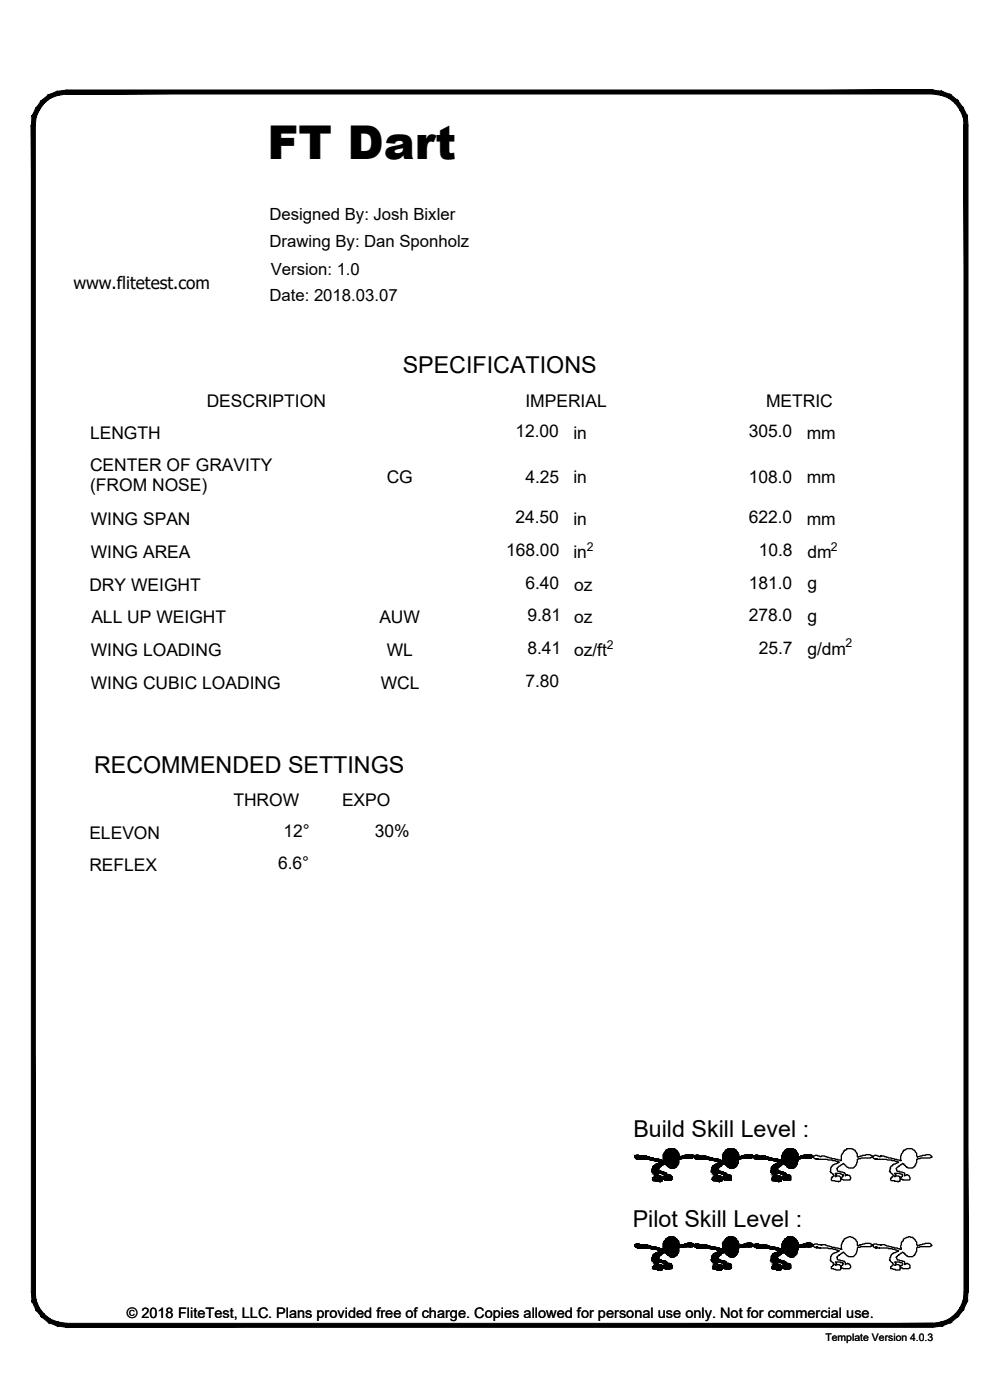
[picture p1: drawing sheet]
<svg xmlns="http://www.w3.org/2000/svg" width="190mm" height="267mm" viewBox="0 0 190 267" stroke-linecap="round" stroke-linejoin="round" font-family="sans-serif">
<defs><g id="words">
<text font-size="8.9" x="50.9" y="30.2">FT Dart</text>
<g font-size="4.4">
<text x="76.7" y="71.1">SPECIFICATIONS</text>
<text x="17.9" y="147.2">RECOMMENDED SETTINGS</text>
<text x="120.6" y="216.7">Build Skill Level :</text>
<text x="120.5" y="233.7">Pilot Skill Level :</text>
</g>
<g font-size="3.3">
<text x="14" y="55">www.flitetest.com</text>
<text x="39.4" y="77.5">DESCRIPTION</text>
<text x="100.1" y="77.5">IMPERIAL</text>
<text x="145.9" y="77.5">METRIC</text>
<text x="17.1" y="83.7">LENGTH</text>
<text x="98.2" y="83.3">12.00</text>
<text x="109.2" y="83.7">in</text>
<text x="142.6" y="83.3">305.0</text>
<text x="153.7" y="83.7">mm</text>
<text x="17.1" y="89.7">CENTER OF GRAVITY</text>
<text x="17.1" y="93.6">(FROM NOSE)</text>
<text x="73.7" y="91.9">CG</text>
<text x="100.1" y="91.9">4.25</text>
<text x="109.2" y="91.9">in</text>
<text x="142.6" y="91.9">108.0</text>
<text x="153.7" y="91.9">mm</text>
<text x="17.3" y="100.1">WING SPAN</text>
<text x="98.2" y="99.7">24.50</text>
<text x="109.2" y="100.1">in</text>
<text x="142.6" y="99.7">622.0</text>
<text x="153.7" y="100.1">mm</text>
<text x="17.3" y="106.3">WING AREA</text>
<text x="96.4" y="105.9">168.00</text>
<text x="109.2" y="106.3">in</text>
<text x="144.5" y="105.9">10.8</text>
<text x="153.8" y="106.3">dm</text>
<text x="17" y="112.5">DRY WEIGHT</text>
<text x="100.1" y="112.1">6.40</text>
<text x="109.3" y="112.5">oz</text>
<text x="142.6" y="112.1">181.0</text>
<text x="153.8" y="112.3">g</text>
<text x="17.4" y="118.7">ALL UP WEIGHT</text>
<text x="72.3" y="118.7">AUW</text>
<text x="100.5" y="118.4">9.81</text>
<text x="109.3" y="118.7">oz</text>
<text x="142.6" y="118.4">278.0</text>
<text x="153.8" y="118.5">g</text>
<text x="17.3" y="125">WING LOADING</text>
<text x="73.7" y="125">WL</text>
<text x="100.5" y="124.6">8.41</text>
<text x="109.3" y="125">oz/ft</text>
<text x="144.5" y="124.6">25.7</text>
<text x="153.8" y="124.7">g/dm</text>
<text x="17.3" y="131.2">WING CUBIC LOADING</text>
<text x="72.5" y="131.2">WCL</text>
<text x="100.1" y="130.8">7.80</text>
<text x="44.5" y="153.5">THROW</text>
<text x="65.2" y="153.5">EXPO</text>
<text x="17" y="159.8">ELEVON</text>
<text x="54" y="159.4">12°</text>
<text x="71.4" y="159.4">30%</text>
<text x="17" y="166">REFLEX</text>
<text x="53" y="165.6">6.6°</text>
</g>
<g font-size="3.2">
<text x="51.3" y="41.9">Designed By: Josh Bixler</text>
<text x="51.3" y="47.1">Drawing By: Dan Sponholz</text>
<text x="51.6" y="52.3">Version: 1.0</text>
<text x="51.3" y="57.4">Date: 2018.03.07</text>
</g>
<text font-size="2.8" x="24.1" y="251.1">© 2018 FliteTest, LLC. Plans provided free of charge. Copies allowed for personal use only. Not for commercial use.</text>
<g font-size="2.3">
<text x="111.8" y="104.9">2</text>
<text x="158.2" y="104.9">2</text>
<text x="115.6" y="123.6">2</text>
<text x="161" y="123.2">2</text>
</g>
<text font-size="2" x="157.2" y="255.4">Template Version 4.0.3</text>
</g></defs>
<!-- layer: 22 TILED -->
<g fill="#000" stroke="#000" stroke-width=".19">
<path d="M126.9 219.1h.1zM127.4 218.9h1.1zM139.2 218.8h.1zM142.7 220h.2zM150.5 218.8h.1zM121.3 220.1h.2zM121.4 220.9h.1zM121.4 237h.1zM121.4 237.7h.1zM122.4 220.2h.2zM122.4 237.1h.2zM123.3 220.9h2.2z"/>
<path d="M123.3 237.7h2.2zM123.7 237.7h1.9zM124.3 222.6h1.2zM124.3 224.8h1.8zM124.6 224.9h.1zM125 221.9h1.4zM125.2 221.2h4.1zM125.2 238.1h4.1zM125.5 225h.4zM125.5 238.1h3.8zM125.6 223.5h1.4zM125.6 238.3h3.7z"/>
<path d="M125.6 238.5h3.7zM125.7 221.4h3.6zM125.9 221.5h3.4zM125.9 223.5h1.1zM125.9 238.4h3.4zM126.4 224.7h.1zM126.7 224.8h.2zM126.9 238.8h2.3zM127.1 236h1.7zM127.4 223.8h.1zM127.9 222.5h.4zM127.9 239.4h.4z"/>
<path d="M130.8 220.1h1.2zM130.8 237h1.2zM132.7 220.1h.1zM132.7 220.9h.1zM132.7 237h.1zM132.7 237.7h.1zM132.8 220.9h.7zM132.8 237.7h.7zM133.7 220.2h.2zM133.7 237.1h.2zM135.9 224.9h.2zM136.1 224.9h.3z"/>
<path d="M136.7 225h.1zM136.8 224h.2zM136.9 225l.1 .2zM137.2 225h.1zM137.7 224.7h.1zM138 224.8h.2zM138.4 224.8h.2zM138.7 223.8h.1zM138.8 224.8h.1zM139.1 224.8h.1zM139.2 235.6h.1zM139.3 239.4h.3z"/>
<path d="M142.7 236.9h.2zM143.1 220.6h.2zM143.1 237.5h.2zM144 220.1h.1zM144 237h.1zM144.1 220.9h.7zM144.1 237.7h.7zM145 220.2h.3zM145.2 237.1h.1zM147.2 224.9h.2zM148.5 225h.2zM149 224.7h.1z"/>
<path d="M149.4 224.8h.2zM150 223.8h.1zM150.4 224.8h.1zM150.5 235.6h.1zM150.6 222.5h.4zM150.6 239.4h.4zM124.3 241.7h1.9zM124.6 241.7h.1zM125.6 240.4h1.4zM125.9 240.4h1.1zM125.9 241.9h.1zM126.4 240.5h.6z"/>
<path d="M126.4 241.6h.1zM126.7 241.7h.2zM127.4 240.7h.1zM127.8 241.7h.1zM135.9 241.7h.2zM136.1 241.8h.3zM136.7 241.9h.1zM136.9 240.9h.1zM136.9 241.9h.1zM137.2 241.9h.1zM137.7 241.6h.1zM138 241.7h.2z"/>
<path d="M138.4 241.7h.2zM138.7 240.7h.1zM138.8 241.7h.1zM139.1 241.7h.1zM147.2 241.7h.2zM148.5 241.9h.2zM149 241.6h.1zM149.5 241.7h.1zM150 240.7h.1zM150.4 241.7h.1z"/>
<path d="M10.9 17.4l1.8-.3v.8zM10.9 17.4l.1 .8 1.7-.3zM9.3 18l1.6-.6 .1 .8zM9.3 18l.4 .7 1.3-.5zM7.9 19.2l1.4-1.2 .4 .7zM7.9 19.2l.5 .5 1.3-1zM7.9 19.2l.5 .5-1.5 .9zM6.9 20.6l.6 .4 .9-1.3zM6.9 20.6l.6 .4-1.4 1.1zM6.1 22.1l.8 .3 .6-1.4zM6.1 22.1l.8 .3-.9 1.5zM6.9 22.4l-.9 1.5h.7z"/>
<path d="M12.7 17.9h165v-.8zM12.7 17.1h165l-165 .8z"/>
<path d="M6 23.9l.7 222.2v-222.2zM6 23.9l.7 222.2h-.7z"/>
<path d="M184.3 22.1l.1 1.8h-.8zM183.5 22.4l.1 1.5 .7-1.8zM183.5 20.6l.8 1.5-.8 .3zM182.9 21l.6 1.4v-1.8zM182.5 19.2l1 1.4-.6 .4zM182.5 19.2l-.5 .5 .9 1.3zM181.1 18l1.4 1.2-.5 .5zM181.1 18l-.4 .7 1.3 1zM179.5 17.4l1.6 .6-.4 .7zM179.5 17.4l-.2 .8 1.4 .5zM177.7 17.1l1.8 .3-.2 .8zM177.7 17.1v.8l1.6 .3z"/>
<path d="M126.4 220h2.9zM126.4 220h2.9z"/>
<path d="M126.9 219.1h1.9zM126.9 219.1h1.9z"/>
<path d="M127.8 218.8h.2zM127.8 218.8h.2zM127.8 218.8h.2z"/>
<path d="M127.8 218.8h.3zM127.6 218.8h.5zM127.6 218.8h.5zM127.6 218.8h.5z"/>
<path d="M127.6 218.8h.7zM127.5 218.8h.8zM127.5 218.8h.8zM127.5 218.8h.8z"/>
<path d="M127.5 218.8h.9zM127.4 218.8h1zM127.4 218.8h1zM127.4 218.8h1z"/>
<path d="M127.4 218.8l1.1 .1-.1-.1zM127.4 218.8l1.1 .1h-1.1zM127.3 218.9h1.2z"/>
<path d="M127.3 218.9h1.4zM127.3 218.9h1.4z"/>
<path d="M127.3 218.9l1.4 .2v-.2zM127.3 218.9l1.4 .2h-1.6z"/>
<path d="M127.1 219.1h1.7zM127.1 219.1h1.7z"/>
<path d="M127.1 219.1h1.7zM127 219.1h1.8z"/>
<path d="M126.9 219.1l2 .1-.1-.1zM126.9 219.1l2 .1h-2zM126.9 219.2h2zM126.9 219.2h2zM126.9 219.2h2zM126.9 219.2h2z"/>
<path d="M126.9 219.2l2.1 .1-.1-.1zM126.9 219.2l2.1 .1h-2.3zM126.7 219.3h2.3zM126.7 219.3h2.3zM126.7 219.3h2.3zM126.7 219.3h2.3z"/>
<path d="M126.7 219.3l2.3 .2v-.2zM126.7 219.3l2.3 .2h-2.3z"/>
<path d="M126.7 219.5h2.5zM126.7 219.5h2.5z"/>
<path d="M126.7 219.5l2.5 .1v-.1zM126.7 219.5l2.5 .1h-2.6zM126.6 219.6h2.6zM126.6 219.6h2.6zM126.6 219.6h2.6zM126.6 219.6h2.6z"/>
<path d="M126.6 219.6l2.7 .1-.1-.1zM126.6 219.6l2.7 .1h-2.8zM126.5 219.7h2.8zM126.5 219.7h2.8zM126.5 219.7h2.8zM126.5 219.7h2.8z"/>
<path d="M126.5 219.7l2.8 .1v-.1zM126.5 219.7l2.8 .1h-2.8zM126.5 219.8h2.8zM126.5 219.8h2.8z"/>
<path d="M126.5 219.8l2.8 .2v-.2zM126.5 219.8l2.8 .2h-2.9z"/>
<path d="M126.4 220l3 .1-.1-.1zM126.4 220l3 .1h-3z"/>
<path d="M131.3 220h.3zM131.3 220h.3zM131.3 220h.3z"/>
<path d="M131.3 220h.4zM131.2 220h.5zM131.2 220h.5zM131.2 220h.5z"/>
<path d="M131.2 220h.6zM131.1 220h.7zM131.1 220h.7zM131.1 220h.7z"/>
<path d="M131.1 220l.7 .1v-.1zM131.1 220l.7 .1h-.9z"/>
<path d="M137.7 220h3zM137.7 220h3z"/>
<path d="M137.8 219.7h2.8zM137.8 219.7h2.8z"/>
<path d="M137.8 219.8h2.8zM137.8 219.8h2.8z"/>
<path d="M137.9 219.6h2.6zM137.9 219.6h2.6z"/>
<path d="M138 219.5h2.5zM138 219.5h2.5z"/>
<path d="M138.2 219.2h2zM138.2 219.2h2z"/>
<path d="M138.2 219.3h2.1zM138.2 219.3h2.1z"/>
<path d="M138.2 219.3h2.1zM138.2 219.3h2.1z"/>
<path d="M138.3 219.1h.1zM138.3 219.1h.1z"/>
<path d="M138.4 219.1h1.7zM138.4 219.1h1.7z"/>
<path d="M138.6 218.9h1.4zM138.6 218.9h1.4z"/>
<path d="M138.8 218.8h.9zM138.8 218.8h.9z"/>
<path d="M138.9 218.8h.7zM138.9 218.8h.7z"/>
<path d="M139.2 218.8h.1zM139.1 218.8h.2z"/>
<path d="M139.1 218.8h.3zM139.1 218.8h.3z"/>
<path d="M139.1 218.8h.5zM138.9 218.8h.7z"/>
<path d="M138.9 218.8h.8zM138.8 218.8h.9z"/>
<path d="M138.8 218.8h1zM138.7 218.8h1.1z"/>
<path d="M138.7 218.8l1.1 .1v-.1zM138.7 218.8l1.1 .1h-1.1z"/>
<path d="M138.7 218.9h1.3zM138.6 218.9h1.4z"/>
<path d="M138.6 218.9l1.4 .2v-.2zM138.6 218.9l1.4 .2h-1.6z"/>
<path d="M138.4 219.1h1.7zM138.4 219.1h1.7z"/>
<path d="M138.3 219.1h1.9zM138.3 219.1h1.9z"/>
<path d="M138.3 219.1l1.9 .1v-.1zM138.3 219.1l1.9 .1h-1.9z"/>
<path d="M138.3 219.2h1.9zM138.2 219.2h2z"/>
<path d="M138.2 219.2l2.1 .1-.1-.1zM138.2 219.2l2.1 .1h-2.1z"/>
<path d="M138.2 219.3l2.3 .2-.2-.2zM138.2 219.3l2.3 .2h-2.5z"/>
<path d="M138 219.5l2.5 .1v-.1zM138 219.5l2.5 .1h-2.6z"/>
<path d="M137.9 219.6h2.7zM137.9 219.6h2.7z"/>
<path d="M137.9 219.6l2.7 .1v-.1zM137.9 219.6l2.7 .1h-2.7z"/>
<path d="M137.9 219.7h2.7zM137.8 219.7h2.8z"/>
<path d="M137.8 219.7l2.8 .1v-.1zM137.8 219.7l2.8 .1h-2.8z"/>
<path d="M137.8 219.8l2.9 .2-.1-.2zM137.8 219.8l2.9 .2h-3z"/>
<path d="M137.7 220l3 .1v-.1zM137.7 220l3 .1h-3z"/>
<path d="M142.4 220h.7zM142.4 220h.7z"/>
<path d="M142.7 220h.2zM142.6 220h.3z"/>
<path d="M142.6 220h.4zM142.6 220h.4z"/>
<path d="M142.6 220h.4zM142.5 220h.5z"/>
<path d="M142.5 220h.6zM142.4 220h.7z"/>
<path d="M142.4 220l.7 .1v-.1zM142.4 220l.7 .1h-.9z"/>
<path d="M149.1 219.7h2.8zM149.1 219.7h2.8z"/>
<path d="M149.1 219.8h2.9zM149.1 219.8h2.9z"/>
<path d="M149.1 220h2.9zM149.1 220h2.9z"/>
<path d="M149.2 219.6h2.7zM149.2 219.6h2.7z"/>
<path d="M149.4 219.5h2.4zM149.4 219.5h2.4z"/>
<path d="M149.5 219.3h2.1zM149.5 219.3h2.1z"/>
<path d="M149.5 219.3h2.1zM149.5 219.3h2.1z"/>
<path d="M149.6 219.1h.1zM149.6 219.1h.1z"/>
<path d="M149.6 219.1h1.9zM149.6 219.1h1.9z"/>
<path d="M149.9 218.9h1.4zM149.9 218.9h1.4z"/>
<path d="M150.1 218.8h.9zM150.1 218.8h.9z"/>
<path d="M150.2 218.8h.7zM150.2 218.8h.7z"/>
<path d="M150.4 218.8h.3zM150.4 218.8h.3z"/>
<path d="M150.5 218.8h.2zM150.4 218.8h.3z"/>
<path d="M150.4 218.8h.5zM150.2 218.8h.7z"/>
<path d="M150.2 218.8h.8zM150.1 218.8h.9z"/>
<path d="M150.1 218.8h1zM150 218.8h1.1z"/>
<path d="M150 218.8l1.1 .1v-.1zM150 218.8l1.1 .1h-1.1z"/>
<path d="M150 218.9h1.3zM149.9 218.9h1.4z"/>
<path d="M149.9 218.9l1.5 .2-.1-.2zM149.9 218.9l1.5 .2h-1.5z"/>
<path d="M149.9 219.1h1.5zM149.7 219.1h1.7z"/>
<path d="M149.7 219.1h1.8zM149.7 219.1h1.8z"/>
<path d="M149.6 219.1l1.9 .1v-.1zM149.6 219.1l1.9 .1h-1.9z"/>
<path d="M149.6 219.2h1.9zM149.5 219.2h2z"/>
<path d="M149.5 219.2h2.1zM149.5 219.2h2.1z"/>
<path d="M149.5 219.2l2.1 .1v-.1zM149.5 219.2l2.1 .1h-2.1z"/>
<path d="M149.5 219.3l2.3 .2-.2-.2zM149.5 219.3l2.3 .2h-2.4z"/>
<path d="M149.4 219.5l2.4 .1v-.1zM149.4 219.5l2.4 .1h-2.4z"/>
<path d="M149.4 219.6h2.5zM149.2 219.6h2.7z"/>
<path d="M149.2 219.6l2.7 .1v-.1zM149.2 219.6l2.7 .1h-2.7z"/>
<path d="M149.2 219.7h2.7zM149.1 219.7h2.8z"/>
<path d="M149.1 219.7l2.9 .1-.1-.1zM149.1 219.7l2.9 .1h-2.9z"/>
<path d="M149.1 219.8l2.9 .2v-.2zM149.1 219.8l2.9 .2h-2.9z"/>
<path d="M149.1 220l2.9 .1v-.1zM149.1 220l2.9 .1h-3z"/>
<path d="M153.7 220h.7zM153.7 220h.7z"/>
<path d="M154.1 220h.1zM154.1 220h.1zM153.9 220h.3z"/>
<path d="M153.9 220h.4zM153.9 220h.4z"/>
<path d="M153.9 220h.4zM153.8 220h.5z"/>
<path d="M153.8 220h.6zM153.7 220h.7z"/>
<path d="M153.7 220l.9 .1-.2-.1zM153.7 220l.9 .1h-1.1z"/>
<path d="M120.9 220.2h1.3zM120.9 220.2h1.3z"/>
<path d="M120.9 220.3h2.4zM120.9 220.3h2.4z"/>
<path d="M120.9 220.3h2.5zM120.9 220.3h2.5z"/>
<path d="M120.9 237.1h1.3zM120.9 237.1h1.3z"/>
<path d="M120.9 237.2h2.4zM120.9 237.2h2.4z"/>
<path d="M120.9 237.2h2.5zM120.9 237.2h2.5z"/>
<path d="M121 220.6h3.2zM121 220.6h3.2z"/>
<path d="M121 237.5h3.2zM121 237.5h3.2z"/>
<path d="M121.2 220.7h.3zM121.2 220.7h.3z"/>
<path d="M121.2 237.5h3.3zM121.2 237.5h3.3z"/>
<path d="M121.2 237.5h.3zM121.2 237.5h.3z"/>
<path d="M121.3 220.1h.4zM121.3 220.1h.4z"/>
<path d="M121.2 220.7h.1zM121.2 220.7h.2z"/>
<path d="M121.3 237h.4zM121.3 237h.4z"/>
<path d="M121.2 237.6h.1zM121.2 237.6h.2z"/>
<path d="M121.2 220.7h.2zM121.2 220.7h.2zM121.2 220.7h.2zM121.2 220.7h.3z"/>
<path d="M121.4 220.9h.1zM121.4 220.9h.8z"/>
<path d="M121.4 237h.3zM121.3 237h.4z"/>
<path d="M121.2 237.5l.2 .1 .1-.1zM121.2 237.5l.2 .1h-.2zM121.2 237.6h.2zM121.2 237.6h.2z"/>
<path d="M121.4 237.7h.1zM121.4 237.7h.8z"/>
<path d="M121.3 220.1h.4zM121.3 220.1h.4z"/>
<path d="M121.3 220.1l.5 .1zM121.3 220.1l.5 .1h-.6zM121.2 220.2h.6zM121.2 220.2h.6z"/>
<path d="M121.3 237h.5zM121.2 237h.6z"/>
<path d="M121.2 220.2h.7zM121 220.2h.9z"/>
<path d="M121.8 220.7h2.9zM121.8 220.7h2.9z"/>
<path d="M121.2 237l.7 .1-.1-.1zM121.2 237l.7 .1h-.7z"/>
<path d="M121.2 237.1h.7zM121 237.1h.9z"/>
<path d="M121 220.2h1zM121 220.2h1z"/>
<path d="M121 220.2h1.2zM120.9 220.2h1.3z"/>
<path d="M121 237.1h1zM121 237.1h1z"/>
<path d="M121 237.1h1.2zM120.9 237.1h1.3z"/>
<path d="M120.9 220.2l1.4 .1-.1-.1zM120.9 220.2l1.4 .1h-1.4z"/>
<path d="M121.5 220.9h.8zM121.5 220.9h.9z"/>
<path d="M121.5 220.9h.8zM121.4 220.9h.8z"/>
<path d="M120.9 237.1h1.4zM120.9 237.1h1.4z"/>
<path d="M120.9 237.1l1.5 .1-.1-.1zM120.9 237.1l1.5 .1h-1.5z"/>
<path d="M121.5 237.7h.8zM121.5 237.7h.9z"/>
<path d="M121.5 237.7h.8zM121.4 237.7h.8z"/>
<path d="M120.9 220.3h1.5zM120.9 220.3h1.5z"/>
<path d="M121.5 220.9h.9zM121.5 220.9h1.1z"/>
<path d="M121.5 237.7h.9zM121.5 237.7h1.1z"/>
<path d="M122.6 237.1h.6zM122.6 237.1h.6z"/>
<path d="M122.4 220.2h.4zM122.4 220.2h.4z"/>
<path d="M122.4 237.1h.4zM122.4 237.1h.4z"/>
<path d="M122.4 220.2h.5zM122.4 220.2h.5z"/>
<path d="M122.4 220.2h.7zM122.4 220.2h.7z"/>
<path d="M122.4 237.1h.5zM122.4 237.1h.5z"/>
<path d="M122.4 237.1h.7zM122.4 237.1h.7z"/>
<path d="M122.6 220.2h.6zM122.6 220.2h.6z"/>
<path d="M122.6 220.2l.6 .1v-.1zM122.6 220.2l.6 .1h-.6z"/>
<path d="M122.6 220.3h.7zM122.4 220.3h.9z"/>
<path d="M123.2 220.9h2.1zM123.2 220.9h2.1z"/>
<path d="M122.6 237.1h.6zM122.6 237.1h.6z"/>
<path d="M122.6 237.1l.7 .1-.1-.1zM122.6 237.1l.7 .1h-.9z"/>
<path d="M123.2 237.7h2.1zM123.2 237.7h2.1z"/>
<path d="M120.9 220.3h2.5zM120.9 220.3h2.5z"/>
<path d="M120.9 220.3l2.7 .2-.2-.2zM120.9 220.3l2.7 .2h-2.7z"/>
<path d="M120.9 237.2h2.5zM120.9 237.2h2.5z"/>
<path d="M120.9 237.2l2.7 .2-.2-.2zM120.9 237.2l2.7 .2h-2.7z"/>
<path d="M120.9 220.5h2.8zM120.9 220.5h2.8z"/>
<path d="M123.6 220.9h1.9zM123.6 220.9h1.9z"/>
<path d="M120.9 237.4h2.8zM120.9 237.4h2.8z"/>
<path d="M123.6 237.7h1.9zM123.6 237.7h1.9z"/>
<path d="M121 220.5h2.8zM121 220.5h2.8zM121 220.5h2.8zM121 220.5h2.8z"/>
<path d="M121 220.5l3 .1-.2-.1zM121 220.5l3 .1h-3z"/>
<path d="M121 237.4h2.8zM121 237.4h2.8zM121 237.4h2.8zM121 237.4h2.8z"/>
<path d="M121 237.4h3zM121 237.4h3z"/>
<path d="M121 237.4l3.1 .1-.1-.1zM121 237.4l3.1 .1h-3.1z"/>
<path d="M121 220.6h3.1zM121 220.6h3.1z"/>
<path d="M121 220.6h3.2zM121 220.6h3.2z"/>
<path d="M121 220.6h3.5zM121 220.6h3.5z"/>
<path d="M121 237.5h3.2zM121 237.5h3.2z"/>
<path d="M121 237.5h3.5zM121 237.5h3.5z"/>
<path d="M124.3 222.5h1.3zM124.3 222.5h1.3z"/>
<path d="M124.3 239.4h1.3zM124.3 239.4h1.3z"/>
<path d="M121.2 220.6l3.3 .1v-.1zM121.2 220.6l3.3 .1h-3.3z"/>
<path d="M121.5 220.7h3zM121.5 220.7h3z"/>
<path d="M121.7 220.7h2.9zM121.7 220.7h2.9z"/>
<path d="M124.5 223.5h.6zM124.5 223.5h.6z"/>
<path d="M121.5 237.5h3zM121.5 237.5h3z"/>
<path d="M121.8 237.5l2.8 .1-.1-.1zM121.8 237.5l2.8 .1h-2.8z"/>
<path d="M124.6 221.1h1.5zM124.7 221.1h1.4zM124.7 221.1h1.4z"/>
<path d="M124.6 224.2h1.5zM124.6 224.2h1.5zM124.6 224.2h1.5zM124.6 224.2h1.5z"/>
<path d="M124.6 224.3h1.5zM124.6 224.3h1.5z"/>
<path d="M121.8 220.7h2.9zM121.8 220.7h2.9z"/>
<path d="M124.7 222h1.4zM124.7 222h1.4z"/>
<path d="M121.8 237.6h2.9zM121.8 237.6h2.9z"/>
<path d="M121.8 237.6h2.9zM121.8 237.6h2.9z"/>
<path d="M121.9 237.6h2.9zM121.8 237.6h3z"/>
<path d="M124.7 238.9h1.4zM124.7 238.9h1.4z"/>
<path d="M121.8 220.7h3zM121.8 220.7h3z"/>
<path d="M121.8 220.7h3.2zM121.7 220.7h3.3zM121.7 220.7h3.3zM121.7 220.7h3.3z"/>
<path d="M124.8 221.1h1.4zM125 221.1h1.2zM125 221.1h1.2z"/>
<path d="M124.8 224h.4zM124.8 224h.4z"/>
<path d="M124.8 224h.4zM124.8 224h.4z"/>
<path d="M124.8 224h.4zM124.8 224h.4z"/>
<path d="M121.8 237.6h3.2zM121.7 237.6h3.3zM121.7 237.6h3.3zM121.7 237.6h3.3z"/>
<path d="M124.8 238h1.4zM125 238h1.2zM125 238h1.2z"/>
<path d="M121.7 220.7h3.4zM121.5 220.7h3.6z"/>
<path d="M121.7 237.6h3.4zM121.5 237.6h3.6z"/>
<path d="M121.5 220.7l3.7 .2-.1-.2zM121.5 220.7l3.7 .2h-3.7zM121.5 220.9h3.7zM121.5 220.9h3.7zM121.5 220.9h3.7zM121.5 220.9h3.7z"/>
<path d="M124.5 223.5l.6 .1v-.1zM124.5 223.5l.6 .1h-.5z"/>
<path d="M124.7 224.2h.4zM124.6 224.2h.5z"/>
<path d="M124.8 224.9h.3zM124.8 224.9h.3zM124.8 224.9h.3z"/>
<path d="M125.1 224.9h1zM125.1 224.9h1z"/>
<path d="M121.5 237.6l3.7 .1-.1-.1zM121.5 237.6l3.7 .1h-3.7zM121.5 237.7h3.7zM121.5 237.7h3.7z"/>
<path d="M124.6 223.6h.6zM124.6 223.6h.6z"/>
<path d="M124.6 223.6h.6zM124.6 223.6h.6zM124.7 223.6h.5zM124.7 223.6h.5z"/>
<path d="M124.7 223.6l.6 .2-.1-.2zM124.7 223.6l.6 .2h-.5z"/>
<path d="M124.8 224l.3 .2 .1-.2zM124.8 224l.3 .2h-.4z"/>
<path d="M125.2 225h.3zM125.2 225h.3z"/>
<path d="M125.2 225h.3zM125.3 225h.2zM125.2 225h.3z"/>
<path d="M121.5 220.9h3.8zM121.5 220.9h3.8z"/>
<path d="M122.8 220.9h2.5zM122.8 220.9h2.5z"/>
<path d="M122.9 220.9h2.4zM122.9 220.9h2.4z"/>
<path d="M123.1 220.9h2.2zM123.1 220.9h2.2z"/>
<path d="M123.2 220.9h2.3zM123.2 220.9h2.3zM123.3 220.9h2.2z"/>
<path d="M124.8 223.8l.5 .1v-.1zM124.8 223.8l.5 .1h-.5zM124.8 223.9h.5zM124.8 223.9h.5z"/>
<path d="M124.8 223.9l.4 .1 .1-.1zM124.8 223.9l.4 .1h-.4z"/>
<path d="M125.3 224h.6zM125.3 224h.6z"/>
<path d="M125.3 224h.6zM125.3 224h.6z"/>
<path d="M121.5 237.7h3.8zM121.5 237.7h3.8zM121.5 237.7h3.8zM121.5 237.7h3.8z"/>
<path d="M122.8 237.7h2.5zM122.8 237.7h2.5z"/>
<path d="M122.9 237.7h2.4zM122.9 237.7h2.4z"/>
<path d="M123.1 237.7h2.2zM123.1 237.7h2.2z"/>
<path d="M123.2 237.7h2.3zM123.2 237.7h2.3zM123.3 237.7h2.2z"/>
<path d="M123.4 220.9h2.1zM123.4 220.9h2.1z"/>
<path d="M123.6 220.9h2zM123.6 220.9h2z"/>
<path d="M125.5 221.6h3.7zM125.3 221.6h3.9zM125.3 221.6h3.9z"/>
<path d="M124.3 222.5h1.2zM124.3 222.5h1.3z"/>
<path d="M124.3 222.5l1.2 .1v-.1zM124.3 222.5l1.2 .1h-1.2zM124.2 222.6h1.3z"/>
<path d="M124.2 222.6l1.3 .2v-.2zM124.2 222.6l1.3 .2h-1.3zM124.2 222.8h1.3zM124.2 222.8h1.3z"/>
<path d="M124.2 222.8l1.3 .1v-.1zM124.2 222.8l1.3 .1h-1.3zM124.2 222.9h1.3zM124.2 222.9h1.3z"/>
<path d="M124.2 222.9l1.4 .1-.1-.1zM124.2 222.9l1.4 .1h-1.4zM124.2 223h1.4zM124.2 223h1.4z"/>
<path d="M125.5 223.5h1.5zM125.6 223.5h1.4zM125.6 223.5h1.4zM125.6 223.5h1.4z"/>
<path d="M125.5 225h.2zM125.6 225l.1 .2z"/>
<path d="M123.4 237.7h2.1zM123.4 237.7h2.1z"/>
<path d="M123.6 237.7h2zM123.6 237.7h2zM123.7 237.7h1.9z"/>
<path d="M124.3 239.4h1.2zM124.3 239.4h1.3z"/>
<path d="M124.3 239.4l1.2 .1v-.1zM124.3 239.4l1.2 .1h-1.2zM124.3 239.5h1.2zM124.3 239.5h1.2z"/>
<path d="M124.3 239.5h1.2zM124.2 239.5h1.3z"/>
<path d="M124.2 239.5l1.3 .1v-.1zM124.2 239.5l1.3 .1h-1.3z"/>
<path d="M124.2 239.6l1.3 .2v-.2zM124.2 239.6l1.3 .2h-1.3zM124.2 239.8h1.3zM124.2 239.8h1.3z"/>
<path d="M124.2 239.8l1.4 .1-.1-.1zM124.2 239.8l1.4 .1h-1.4zM124.2 239.9h1.4zM124.2 239.9h1.4z"/>
<path d="M123.7 220.9l1.9 .1v-.1zM123.7 220.9l1.9 .1h-1.8z"/>
<path d="M123.8 221h1.8zM123.8 221h1.8zM124 221h1.6zM124 221h1.6z"/>
<path d="M124 221h1.7zM124 221h1.7zM124.1 221h1.6zM124.1 221h1.6z"/>
<path d="M124.3 222.4h1.3zM124.3 222.4h1.4z"/>
<path d="M124.3 222.4l1.3 .1v-.1zM124.3 222.4l1.3 .1h-1.3z"/>
<path d="M124.2 223l1.4 .1v-.1zM124.2 223l1.4 .1h-1.4zM124.2 223.1h1.4zM124.2 223.1h1.4z"/>
<path d="M125.5 224h.2zM125.5 224h.2zM125.5 224h.2z"/>
<path d="M123.8 237.7h1.8zM123.8 237.7h1.8z"/>
<path d="M124 237.7l1.6 .2v-.2zM124 237.7l1.6 .2h-1.6z"/>
<path d="M124 237.9h1.7zM124 237.9h1.7zM124.1 237.9h1.6zM124.1 237.9h1.6z"/>
<path d="M124.3 239.3h1.3zM124.3 239.3h1.4z"/>
<path d="M124.3 239.3l1.3 .1v-.1zM124.3 239.3l1.3 .1h-1.3z"/>
<path d="M124.2 239.9l1.4 .1v-.1zM124.2 239.9l1.4 .1h-1.4zM124.2 240h1.4zM124.2 240h1.4z"/>
<path d="M124.1 221h1.6zM124.1 221h1.6z"/>
<path d="M124.2 221h1.7zM124.2 221h1.7zM124.3 221h1.6zM124.3 221h1.6z"/>
<path d="M124.3 222.2l1.4 .2v-.2zM124.3 222.2l1.4 .2h-1.4z"/>
<path d="M124.2 223.1h1.5zM124.2 223.1h1.5z"/>
<path d="M125.5 224h.4zM125.3 224h.6z"/>
<path d="M124.1 237.9h1.6zM124.1 237.9h1.6z"/>
<path d="M124.2 237.9h1.7zM124.2 237.9h1.7zM124.3 237.9h1.6zM124.3 237.9h1.6z"/>
<path d="M124.3 239.1l1.4 .2v-.2zM124.3 239.1l1.4 .2h-1.4z"/>
<path d="M124.3 221h1.6zM124.3 221h1.6z"/>
<path d="M124.5 221h1.5zM124.5 221h1.5zM124.6 221h1.4zM124.6 221h1.4z"/>
<path d="M124.5 222.2h1.4zM124.3 222.2h1.4z"/>
<path d="M124.2 223.1h1.7zM124.2 223.1h1.7z"/>
<path d="M125.3 224l.7 .2-.1-.2zM125.3 224l.7 .2h-.8zM125.2 224.2h.8zM125.2 224.2h.8z"/>
<path d="M125.9 225h.1zM125.5 225h.5zM125.5 225h.6z"/>
<path d="M124.3 237.9h1.6zM124.3 237.9h1.6z"/>
<path d="M124.5 237.9h1.5zM124.5 237.9h1.5zM124.6 237.9h1.4zM124.6 237.9h1.4z"/>
<path d="M124.5 239.1h1.4zM124.3 239.1h1.4z"/>
<path d="M124.6 221l1.5 .1-.1-.1zM124.6 221l1.5 .1h-1.5zM124.6 221.1h1.5z"/>
<path d="M124.6 222.1h1.4zM124.5 222.1h1.5zM124.5 222.1h1.5zM124.5 222.1h1.5z"/>
<path d="M124.5 222.1l1.4 .1 .1-.1zM124.5 222.1l1.4 .1h-1.4zM124.5 222.2h1.4zM124.5 222.2h1.4z"/>
<path d="M124.2 223.1h1.8zM124.2 223.1h1.8zM124.2 223.1h1.8zM124.2 223.1h1.8z"/>
<path d="M124.2 223.1l1.9 .2-.1-.2zM124.2 223.1l1.9 .2h-1.9z"/>
<path d="M125.2 224.2h.9zM125.1 224.2h1z"/>
<path d="M124.6 237.9h1.5zM124.6 237.9h1.5z"/>
<path d="M124.6 239h1.4zM124.5 239h1.5zM124.5 239h1.5zM124.5 239h1.5z"/>
<path d="M124.5 239l1.4 .1 .1-.1zM124.5 239l1.4 .1h-1.4zM124.5 239.1h1.4zM124.5 239.1h1.4z"/>
<path d="M124.7 221.1h1.5zM124.7 221.1h1.5zM124.8 221.1h1.4z"/>
<path d="M124.7 222l1.3 .1 .1-.1zM124.7 222l1.3 .1h-1.4zM124.6 222.1h1.4zM124.6 222.1h1.4z"/>
<path d="M126.1 223.6h.9zM126.2 223.6h.8zM126.2 223.6h.8z"/>
<path d="M124.6 224.2l1.5 .1v-.1zM124.6 224.2l1.5 .1h-1.5z"/>
<path d="M124.6 224.3l1.5 .1v-.1zM124.5 224.4l.1-.1 1.5 .1z"/>
<path d="M124.5 224.4h1.6zM124.3 224.4h1.8zM124.3 224.4h1.8zM124.3 224.4h1.8z"/>
<path d="M124.3 224.4l1.8 .1v-.1zM124.3 224.4l1.8 .1h-1.6zM124.5 224.5h1.6zM124.5 224.5h1.6z"/>
<path d="M124.5 224.5l1.6 .2v-.2zM124.5 224.5l1.6 .2h-1.8z"/>
<path d="M124.3 224.7l1.8 .1v-.1zM124.3 224.7l1.8 .1h-1.8zM124.3 224.8h1.8z"/>
<path d="M124.5 224.8l1.6 .1v-.1zM124.5 224.8l1.6 .1h-1.6z"/>
<path d="M124.5 224.9h1.6zM124.5 224.9h1.6z"/>
<path d="M124.7 224.9h1.4zM124.7 224.9h1.4z"/>
<path d="M125.1 224.9l1 .1v-.1zM125.1 224.9l1 .1h-.9zM125.2 225h.9zM125.2 225h.9zM125.5 225h.6zM125.5 225h.6z"/>
<path d="M124.7 237.9l1.4 .1v-.1zM124.7 237.9l1.4 .1h-1.4zM124.7 238h1.4zM124.7 238h1.4z"/>
<path d="M124.7 238h1.5zM124.7 238h1.5zM124.8 238h1.4z"/>
<path d="M124.7 238.9h1.4zM124.6 238.9h1.5z"/>
<path d="M124.6 238.9l1.4 .1 .1-.1zM124.6 238.9l1.4 .1h-1.4z"/>
<path d="M125 221.1h1.4zM125 221.1h1.4z"/>
<path d="M124.8 221.9h1.4zM124.8 221.9h1.4zM124.8 221.9h1.4zM124.8 221.9h1.6z"/>
<path d="M124.8 221.9l1.3 .1 .1-.1zM124.8 221.9l1.3 .1h-1.4z"/>
<path d="M124.2 223.3h2zM124.2 223.3h2z"/>
<path d="M125 238h1.4zM125 238h1.4z"/>
<path d="M124.8 238.8l1.3 .1 .1-.1zM124.8 238.8l1.3 .1h-1.4z"/>
<path d="M126.4 220.1h3zM126.4 220.1h3z"/>
<path d="M126.4 220.2h3zM126.4 220.2h3z"/>
<path d="M126.4 220.5h3zM126.4 220.5h3z"/>
<path d="M126.4 220.5h5.7zM126.4 220.5h5.7z"/>
<path d="M126.4 220.5h5.6zM126.4 220.5h5.6z"/>
<path d="M126.4 220.6h5.2zM126.4 220.6h5.2z"/>
<path d="M126.4 221h2.9zM126.4 221h2.9z"/>
<path d="M126.4 221.1h2.9zM126.4 221.1h2.9z"/>
<path d="M125 221.7l1.4 .2v-.2zM125 221.7l1.4 .2h-1.4zM124.8 221.9h1.6z"/>
<path d="M124.2 223.3h2.2zM124.2 223.3h2.2z"/>
<path d="M126.4 236.9h2.9zM126.4 236.9h2.9z"/>
<path d="M126.4 237h3zM126.4 237h3z"/>
<path d="M126.4 237.1h3zM126.4 237.1h3z"/>
<path d="M126.4 237.4h3zM126.4 237.4h3z"/>
<path d="M126.4 237.4h5.7zM126.4 237.4h5.7z"/>
<path d="M126.4 237.4h5.6zM126.4 237.4h5.6z"/>
<path d="M126.4 237.5h5.2zM126.4 237.5h5.2z"/>
<path d="M126.4 237.7h2.9zM126.4 237.7h2.9z"/>
<path d="M126.4 237.9h2.9zM126.4 237.9h2.9z"/>
<path d="M125 238.6l1.4 .2v-.2zM125 238.6l1.4 .2h-1.4zM125 238.8h1.4zM125 238.8h1.4z"/>
<path d="M125 238.8h1.4zM124.8 238.8h1.4zM124.8 238.8h1.4zM124.8 238.8h1.4z"/>
<path d="M125.1 221.7h1.4zM125 221.7h1.4z"/>
<path d="M124.2 223.3h2.3zM124.2 223.3h2.3zM124.2 223.3h2.3zM124.2 223.3h2.3z"/>
<path d="M124.2 223.3l2.4 .1-.1-.1zM124.2 223.3l2.4 .1h-2.3zM124.3 223.4h2.3zM124.3 223.4h2.3z"/>
<path d="M125.2 238.6h1.3zM125.2 238.6h1.4z"/>
<path d="M125.2 238.6h1.3zM125.1 238.6h1.4z"/>
<path d="M125.1 238.6h1.4zM125 238.6h1.4z"/>
<path d="M125.3 221.6l1.3 .1v-.1zM125.2 221.7l.1-.1 1.3 .1z"/>
<path d="M125.2 221.7h1.4zM125.1 221.7h1.4zM125.1 221.7h1.4zM125.1 221.7h1.4z"/>
<path d="M126.6 224h.4zM126.6 224h.4z"/>
<path d="M126.6 224h.4zM126.6 224h.4z"/>
<path d="M126.6 224h1.3zM126.6 224h1.3z"/>
<path d="M126.6 224h1.3zM126.6 224h1.3z"/>
<path d="M125.3 238.5l1.3 .1v-.1zM125.3 238.5l1.3 .1h-1.4z"/>
<path d="M126.7 221.7h2.5zM126.7 221.7h2.5z"/>
<path d="M124.3 223.4h2.4zM124.3 223.4h2.4z"/>
<path d="M124.3 223.4h2.6zM124.3 223.4h2.6z"/>
<path d="M126.7 224.8h.2zM126.7 224.8h.2z"/>
<path d="M124.5 223.4l2.4 .1v-.1zM124.5 223.4l2.4 .1h-2.4z"/>
<path d="M125.2 223.5h1.7zM125.2 223.5h1.7z"/>
<path d="M125.3 223.5h1.7zM125.3 223.5h1.7zM125.5 223.5h1.5z"/>
<path d="M127 222h2zM127 222h2z"/>
<path d="M125.7 223.5h1.3zM125.7 223.5h1.3zM125.9 223.5h1.1z"/>
<path d="M126 223.5l1 .1v-.1zM126 223.5l1 .1h-.9zM126.1 223.6h.9z"/>
<path d="M126.2 223.6h.8zM126.2 223.6h.8z"/>
<path d="M126.4 223.6l.6 .2v-.2zM126.4 223.6l.6 .2h-.5zM126.5 223.8h.5zM126.5 223.8h.5z"/>
<path d="M126.5 223.8h.5zM126.5 223.8h.5z"/>
<path d="M126.6 223.8h.4zM126.6 223.8h.4z"/>
<path d="M126.7 223.8l.3 .1v-.1zM126.7 223.8l.3 .1h-.4z"/>
<path d="M126.6 223.9l.4 .1v-.1zM126.6 223.9l.4 .1h-.4z"/>
<path d="M127 224.8h.3zM127 224.8h.3z"/>
<path d="M127 238.9h2zM127 238.9h2z"/>
<path d="M127 224.8h.3zM127 224.8h.1z"/>
<path d="M127.4 222.2h1.4zM127.4 222.2h1.4z"/>
<path d="M127.4 224.8h.2zM127.5 224.8h.1zM127.4 224.8h.2z"/>
<path d="M127.4 239.1h1.4zM127.4 239.1h1.4z"/>
<path d="M127.4 223.8l.2 .1zM127.4 223.8l.2 .1h-.3zM127.3 223.9h.3zM127.3 223.9h.3z"/>
<path d="M126.9 224.8h.7zM126.9 224.8h.7z"/>
<path d="M127.3 224.8h.3zM127.3 224.8h.3z"/>
<path d="M127.3 223.9h.5zM127.3 223.9h.5z"/>
<path d="M127.3 223.9h.5zM127.1 223.9h.7zM127.1 223.9h.7zM127.1 223.9h.7z"/>
<path d="M127.1 223.9l.8 .1-.1-.1zM127.1 223.9l.8 .1h-.8z"/>
<path d="M127.8 224.8h.1zM126.6 224.8h1.3zM126.6 224.8h1.3z"/>
<path d="M126.6 224.8h1.2zM126.6 224.8h1zM126.7 224.8h.9zM126.7 224.8h.9z"/>
<path d="M127.1 224h.8zM127 224h.9z"/>
<path d="M126.6 224l1.4 .2-.1-.2zM126.6 224l1.4 .2h-1.5zM126.5 224.2h1.5zM126.5 224.2h1.5z"/>
<path d="M127.8 235.6h.2zM127.8 235.6h.2zM127.8 235.6h.2z"/>
<path d="M126.5 224.2l1.5 .1v-.1zM126.4 224.3l.1-.1 1.5 .1zM126.4 224.3h1.6zM126.4 224.3h1.6z"/>
<path d="M126.4 224.3h1.6zM126.2 224.3h1.8z"/>
<path d="M126.2 224.3l1.8 .1v-.1zM126.2 224.3l1.8 .1h-1.8zM126.2 224.4h1.8zM126.2 224.4h1.8z"/>
<path d="M126.2 224.4l1.8 .1v-.1zM126.2 224.4l1.8 .1h-1.8zM126.2 224.5h1.8zM126.2 224.5h1.8z"/>
<path d="M126.2 224.5l1.8 .2v-.2zM126.2 224.5l1.8 .2h-1.8zM126.2 224.7h1.8zM126.2 224.7h1.8z"/>
<path d="M126.2 224.7h1.8zM126.2 224.7h1.8z"/>
<path d="M126.5 224.7h1.5zM126.5 224.7h1.5z"/>
<path d="M126.6 224.7l1.3 .1 .1-.1zM126.6 224.7l1.3 .1h-1.3z"/>
<path d="M127.8 235.6l.3 .1zM127.8 235.6l.3 .1h-.5zM127.6 235.7h.5zM127.6 235.7h.5z"/>
<path d="M128 222.5h.1zM127.9 222.5h.2z"/>
<path d="M127.6 235.7h.7zM127.5 235.7h.8zM127.5 235.7h.8zM127.5 235.7h.8z"/>
<path d="M128 239.4h.1zM127.9 239.4h.2z"/>
<path d="M127.5 235.7h.9zM127.4 235.7h1zM127.4 235.7h1zM127.4 235.7h1z"/>
<path d="M127.8 222.5h.6zM127.8 222.5h.5zM127.9 222.5h.4zM127.9 222.5h.4z"/>
<path d="M127.8 239.4h.6zM127.8 239.4h.5zM127.9 239.4h.4zM127.9 239.4h.4z"/>
<path d="M127.6 222.5h.9zM127.6 222.5h.8z"/>
<path d="M127.4 235.7h1.1zM127.4 235.7h1.1z"/>
<path d="M127.4 235.7l1.1 .1v-.1zM127.3 235.8l.1-.1 1.1 .1z"/>
<path d="M127.6 239.4h.9zM127.6 239.4h.8z"/>
<path d="M127.5 222.4h1.2zM127.5 222.4h1.2zM127.5 222.4h1.2zM127.5 222.4h1.3z"/>
<path d="M127.5 222.4l1 .1 .2-.1zM127.5 222.4l1 .1h-.9zM127.6 222.5h.9zM127.6 222.5h.9z"/>
<path d="M127.3 235.8h1.4zM127.3 235.8h1.4z"/>
<path d="M127.3 235.8h1.4zM127.1 235.8h1.6z"/>
<path d="M127.1 235.8l1.7 .2-.1-.2zM127.1 235.8l1.7 .2h-1.7zM127 236h1.8z"/>
<path d="M127.5 239.3h1.2zM127.5 239.3h1.2zM127.5 239.3h1.2zM127.5 239.3h1.3z"/>
<path d="M127.5 239.3l1 .1 .2-.1zM127.5 239.3l1 .1h-.9zM127.6 239.4h.9zM127.6 239.4h.9z"/>
<path d="M127.4 222.2l1.4 .2v-.2zM127.4 222.2l1.4 .2h-1.3z"/>
<path d="M127 236h1.8zM126.9 236h1.9z"/>
<path d="M127.4 239.1l1.4 .2v-.2zM127.4 239.1l1.4 .2h-1.3z"/>
<path d="M127.1 222.1l1.8 .1v-.1zM127.1 222.1l1.8 .1h-1.6zM127.3 222.2h1.6zM127.3 222.2h1.6z"/>
<path d="M127.3 222.2h1.6zM127.3 222.2h1.5z"/>
<path d="M126.9 236h2zM126.9 236h2z"/>
<path d="M126.9 236l2 .1v-.1zM126.9 236l2 .1h-2zM126.9 236.1h2zM126.9 236.1h2z"/>
<path d="M126.9 236.1l2.1 .1-.1-.1zM126.9 236.1l2.1 .1h-2.1zM126.9 236.2h2.1zM126.9 236.2h2.1z"/>
<path d="M127.1 239h1.8zM127.1 239h1.9z"/>
<path d="M127.1 239l1.8 .1v-.1zM127.1 239l1.8 .1h-1.6zM127.3 239.1h1.6zM127.3 239.1h1.6z"/>
<path d="M127.3 239.1h1.6zM127.3 239.1h1.5z"/>
<path d="M127 222h2zM127 222h2z"/>
<path d="M127.1 222l1.8 .1 .1-.1zM127.1 222l1.8 .1h-1.8zM127.1 222.1h1.8zM127.1 222.1h1.8z"/>
<path d="M126.9 236.2h2.1zM126.7 236.2h2.3z"/>
<path d="M126.7 236.2l2.5 .1-.2-.1zM126.7 236.2l2.5 .1h-2.5zM126.7 236.3h2.5zM126.7 236.3h2.5z"/>
<path d="M127 238.9h2zM127 238.9h2z"/>
<path d="M127.1 238.9l1.9 .1v-.1zM127.1 238.9l1.9 .1h-1.9z"/>
<path d="M126.6 221.6l2.6 .1v-.1zM126.6 221.6l2.6 .1h-2.5z"/>
<path d="M126.7 221.7h2.5zM126.7 221.7h2.5zM126.9 221.7h2.3zM126.9 221.7h2.3z"/>
<path d="M126.9 221.7l2.3 .2v-.2zM126.9 221.7l2.3 .2h-2.3zM126.9 221.9h2.3zM126.9 221.9h2.3z"/>
<path d="M126.9 221.9l2.1 .1 .2-.1zM126.9 221.9l2.1 .1h-2z"/>
<path d="M126.7 236.3l2.5 .2v-.2zM126.6 236.5l.1-.2 2.5 .2zM126.6 236.5h2.6zM126.6 236.5h2.6z"/>
<path d="M126.6 238.5h2.6zM126.6 238.5h2.6z"/>
<path d="M126.7 238.5l2.5 .1v-.1zM126.7 238.5l2.5 .1h-2.5z"/>
<path d="M126.7 238.6h2.5zM126.7 238.6h2.5zM126.9 238.6h2.3zM126.9 238.6h2.3z"/>
<path d="M126.9 238.6l2.3 .2v-.2zM126.9 238.6l2.3 .2h-2.3zM126.9 238.8h2.3z"/>
<path d="M127 238.8l2 .1 .2-.1zM127 238.8l2 .1h-2z"/>
<path d="M126.4 220.9h2.9zM126.4 220.9h3z"/>
<path d="M126.4 220.9l2.9 .1v-.1zM126.4 220.9l2.9 .1h-2.9z"/>
<path d="M126.4 221l2.9 .1v-.1zM126.4 221l2.9 .1h-2.9z"/>
<path d="M125.1 221.1l4.2 .1v-.1zM125.1 221.1l4.2 .1h-4.1zM125.2 221.2h4.1z"/>
<path d="M125.3 221.2h4zM125.3 221.2h4z"/>
<path d="M125.5 221.2l3.8 .2v-.2zM125.5 221.2l3.8 .2h-3.7zM125.6 221.4h3.7zM125.6 221.4h3.7z"/>
<path d="M125.6 221.4h3.7zM125.6 221.4h3.7zM125.7 221.4h3.6z"/>
<path d="M125.9 221.4l3.4 .1v-.1zM125.9 221.4l3.4 .1h-3.4zM125.7 221.5h3.6z"/>
<path d="M125.7 221.5h3.6zM125.6 221.5h3.7z"/>
<path d="M125.6 221.5l3.7 .1v-.1zM125.6 221.5l3.7 .1h-3.7z"/>
<path d="M125.6 221.6h3.7zM125.5 221.6h3.7zM125.3 221.6h3.9z"/>
<path d="M126.6 236.5h2.7zM126.6 236.5h2.7z"/>
<path d="M126.6 236.5h2.7zM126.5 236.5h2.8z"/>
<path d="M126.5 236.5l2.8 .1v-.1zM126.5 236.5l2.8 .1h-2.8zM126.5 236.6h2.8zM126.5 236.6h2.8z"/>
<path d="M126.5 236.6l2.8 .1v-.1zM126.5 236.6l2.8 .1h-2.8zM126.5 236.7h2.8zM126.5 236.7h2.8z"/>
<path d="M126.5 236.7l2.8 .2v-.2zM126.5 236.7l2.8 .2h-2.9z"/>
<path d="M126.4 236.9l3 .1-.1-.1zM126.4 236.9l3 .1h-3z"/>
<path d="M126.4 237.7l2.9 .2v-.2zM126.4 237.7l2.9 .2h-2.9z"/>
<path d="M126.4 237.9l2.9 .1v-.1zM126.4 237.9l2.9 .1h-2.9z"/>
<path d="M125.1 238l4.2 .1v-.1zM125.1 238l4.2 .1h-4.1zM125.2 238.1h4.1z"/>
<path d="M125.3 238.1h4zM125.3 238.1h4zM125.5 238.1h3.8z"/>
<path d="M125.6 238.1l3.7 .2v-.2zM125.6 238.1l3.7 .2h-3.7zM125.6 238.3h3.7z"/>
<path d="M125.7 238.3h3.6zM125.7 238.3h3.6z"/>
<path d="M125.9 238.3l3.4 .1v-.1zM125.9 238.3l3.4 .1h-3.4zM125.7 238.4h3.6z"/>
<path d="M125.7 238.4h3.6zM125.6 238.4h3.7z"/>
<path d="M125.6 238.4l3.7 .1v-.1zM125.6 238.4l3.7 .1h-3.7zM125.5 238.5h3.8z"/>
<path d="M125.5 238.5h3.8zM125.3 238.5h3.9zM125.3 238.5h3.9zM125.3 238.5h3.9z"/>
<path d="M126.4 220.1l3 .1v-.1zM126.4 220.1l3 .1h-3z"/>
<path d="M126.4 220.2l3 .1v-.1zM126.4 220.2l3 .1h-3z"/>
<path d="M126.4 220.3l3 .2v-.2zM126.4 220.3l3 .2h-3z"/>
<path d="M126.4 237l3 .1v-.1zM126.4 237l3 .1h-3z"/>
<path d="M126.4 237.1l3 .1v-.1zM126.4 237.1l3 .1h-3z"/>
<path d="M126.4 237.2l3 .2v-.2zM126.4 237.2l3 .2h-3z"/>
<path d="M126.4 237.6h3zM126.4 237.6h3.1z"/>
<path d="M126.4 237.6l2.9 .1 .1-.1zM126.4 237.6l2.9 .1h-2.9z"/>
<path d="M126.4 220.7h3.1zM126.4 220.7h3.3z"/>
<path d="M126.4 220.7l3 .2 .1-.2zM126.4 220.7l3 .2h-3z"/>
<path d="M129.5 237.2h2.8zM129.5 237.2h2.8z"/>
<path d="M126.4 237.6h3.1zM126.4 237.6h3.3z"/>
<path d="M126.4 220.7h3.3zM126.4 220.7h3.4z"/>
<path d="M126.4 237.6h3.3zM126.4 237.6h3.4z"/>
<path d="M129.8 220.3h2.4zM129.8 220.3h2.4z"/>
<path d="M126.4 220.7h3.4zM126.4 220.7h3.4zM126.4 220.7h3.4zM126.4 220.7h3.5z"/>
<path d="M129.8 237.2h2.4zM129.8 237.2h2.4z"/>
<path d="M126.4 237.5h3.5zM126.4 237.5h3.6z"/>
<path d="M126.4 237.5l3.4 .1 .1-.1zM126.4 237.5l3.4 .1h-3.4zM126.4 237.6h3.4zM126.4 237.6h3.4z"/>
<path d="M126.4 220.6h3.6zM126.4 220.6h3.8z"/>
<path d="M126.4 220.6l3.5 .1 .1-.1zM126.4 220.6l3.5 .1h-3.5z"/>
<path d="M126.4 237.5h3.6zM126.4 237.5h3.8z"/>
<path d="M126.4 220.6h3.8zM126.4 220.6h3.9z"/>
<path d="M126.4 237.5h3.8zM126.4 237.5h3.9z"/>
<path d="M126.4 220.6h3.9zM126.4 220.6h4z"/>
<path d="M126.4 237.5h3.9zM126.4 237.5h4z"/>
<path d="M126.4 220.6h4zM126.4 220.6h4.2z"/>
<path d="M126.4 237.5h4zM126.4 237.5h4.2z"/>
<path d="M126.4 220.6h4.2zM126.4 220.6h4.3z"/>
<path d="M126.4 237.5h4.2zM126.4 237.5h4.3z"/>
<path d="M126.4 220.6h4.3zM126.4 220.6h4.4z"/>
<path d="M126.4 237.5h4.3zM126.4 237.5h4.4z"/>
<path d="M126.4 220.6h4.4zM126.4 220.6h4.5z"/>
<path d="M126.4 237.5h4.4zM126.4 237.5h4.5z"/>
<path d="M131.3 236.9h.3zM131.3 236.9h.3zM131.3 236.9h.3z"/>
<path d="M131.1 220.6h.5zM131.1 220.6h.5z"/>
<path d="M131.3 220.6h.3zM131.3 220.6h.3zM131.4 220.6h.2zM131.4 220.6h.2zM131.4 220.6h.2z"/>
<path d="M131.3 236.9h.4zM131.2 236.9h.5zM131.2 236.9h.5zM131.2 236.9h.5z"/>
<path d="M131.2 237.5h.4zM131.2 237.5h.4z"/>
<path d="M131.3 237.5h.3zM131.3 237.5h.3zM131.4 237.5h.2zM131.4 237.5h.2zM131.4 237.5h.2z"/>
<path d="M131.7 220.6h.1zM131.7 220.6h.1z"/>
<path d="M131.2 236.9h.6zM131.1 236.9h.7zM131.1 236.9h.7zM131.1 236.9h.7z"/>
<path d="M130.9 220.1h1.1zM130.8 220.1h1.2zM130.7 220.1h1.3z"/>
<path d="M131.1 236.9h.7zM130.9 236.9h.9z"/>
<path d="M130.9 236.9l1.1 .1-.2-.1zM130.8 237l.1-.1 1.1 .1zM130.7 237h1.3z"/>
<path d="M130.7 220.1h1.4zM130.6 220.1h1.5zM130.6 220.1h1.5zM130.6 220.1h1.5z"/>
<path d="M126.4 220.5h5.6zM126.4 220.5h5.7z"/>
<path d="M126.4 220.5l5.6 .1v-.1zM126.4 220.5l5.6 .1h-5.6z"/>
<path d="M131.6 220.6h.4zM131.6 220.6h.2z"/>
<path d="M130.7 237h1.4zM130.6 237h1.5zM130.6 237h1.5zM130.6 237h1.5z"/>
<path d="M126.4 237.4h5.6zM126.4 237.4h5.7z"/>
<path d="M126.4 237.4l5.6 .1v-.1zM126.4 237.4l5.6 .1h-5.6z"/>
<path d="M131.6 237.5h.4zM131.6 237.5h.4z"/>
<path d="M131.7 237.5h.3zM131.7 237.5h.1z"/>
<path d="M130.6 220.1h1.5zM130.4 220.1h1.7z"/>
<path d="M130.4 220.1l1.7 .1v-.1zM130.4 220.1l1.7 .1h-1.8z"/>
<path d="M130.3 220.2h1.8zM130.2 220.2h1.9zM130.2 220.2h1.9zM130.2 220.2h1.9z"/>
<path d="M130.2 220.2h1.9zM130 220.2h2.1z"/>
<path d="M130 220.2h2.2zM129.9 220.2h2.3z"/>
<path d="M130.6 237h1.5zM130.4 237h1.7z"/>
<path d="M130.4 237l1.7 .1v-.1zM130.4 237l1.7 .1h-1.8z"/>
<path d="M130.3 237.1h1.8zM130.2 237.1h1.9zM130.2 237.1h1.9zM130.2 237.1h1.9z"/>
<path d="M130.2 237.1h2zM130 237.1h2.2z"/>
<path d="M129.9 220.2l2.3 .1v-.1zM129.9 220.2l2.3 .1h-2.4z"/>
<path d="M129.8 220.3h2.4zM129.7 220.3h2.5z"/>
<path d="M129.7 220.3h2.5zM129.5 220.3h2.7z"/>
<path d="M129.5 220.3l2.8 .2-.1-.2zM129.5 220.3l2.8 .2h-2.8z"/>
<path d="M129.5 220.5h2.7zM129.5 220.5h2.8z"/>
<path d="M129.5 220.5h2.7zM129.4 220.5h2.7z"/>
<path d="M130 237.1h2.2zM129.9 237.1h2.3z"/>
<path d="M129.9 237.1l2.3 .1v-.1zM129.9 237.1l2.3 .1h-2.4z"/>
<path d="M129.8 237.2h2.4zM129.7 237.2h2.5z"/>
<path d="M129.7 237.2h2.6zM129.5 237.2h2.8z"/>
<path d="M129.5 237.4h2.7zM129.4 237.4h2.7z"/>
<path d="M132.2 220.2h1.3zM132.2 220.2h1.3z"/>
<path d="M132.2 220.3h1.4zM132.2 220.3h1.4z"/>
<path d="M132.2 220.3h2.4zM132.2 220.3h2.4z"/>
<path d="M132.2 220.3h2.5zM132.2 220.3h2.5z"/>
<path d="M132.2 237.2h2.4zM132.2 237.2h2.4z"/>
<path d="M129.5 237.2l2.7 .2 .1-.2zM129.5 237.2l2.7 .2h-2.7z"/>
<path d="M132.3 220.2h1.1zM132.3 220.2h1.1z"/>
<path d="M132.3 220.5h2.8zM132.3 220.5h2.8z"/>
<path d="M132.3 220.6h3.2zM132.3 220.6h3.2z"/>
<path d="M132.3 237.1h1.1zM132.3 237.1h1.1z"/>
<path d="M132.3 237.2h2.4zM132.3 237.2h2.4z"/>
<path d="M132.3 237.4h2.8zM132.3 237.4h2.8z"/>
<path d="M132.3 237.5h3.2zM132.3 237.5h3.2z"/>
<path d="M132.5 237.5h3.3zM132.5 237.5h3.3z"/>
<path d="M132.5 220.7h.1zM132.5 220.7h.2z"/>
<path d="M132.5 237.6h.1zM132.5 237.6h.2z"/>
<path d="M132.5 220.7h.2zM132.5 220.7h.3z"/>
<path d="M132.5 237.6h.2zM132.5 237.6h.3z"/>
<path d="M132.7 220.1h.3zM132.6 220.1h.4z"/>
<path d="M132.5 220.7h.3zM132.5 220.7h.5z"/>
<path d="M132.8 220.9h3.7zM132.8 220.9h3.7z"/>
<path d="M132.8 220.9h3.9zM132.8 220.9h3.9z"/>
<path d="M132.7 237h.3zM132.6 237h.4z"/>
<path d="M132.8 237.7h3.7zM132.8 237.7h3.7z"/>
<path d="M132.8 237.7h3.9zM132.8 237.7h3.9z"/>
<path d="M133 220.7h3.3zM133 220.7h3.3z"/>
<path d="M132.5 237.5l.3 .1 .2-.1zM132.5 237.5l.3 .1h-.3z"/>
<path d="M133 237.6h3.3zM133 237.6h3.3z"/>
<path d="M132.6 220.1h.5zM132.6 220.1h.5z"/>
<path d="M132.6 220.1l.5 .1v-.1zM132.6 220.1l.5 .1h-.6z"/>
<path d="M133.1 220.7h2.8zM133.1 220.7h2.8z"/>
<path d="M132.6 237h.5zM132.6 237h.5z"/>
<path d="M132.6 237h.5zM132.5 237h.6z"/>
<path d="M132.5 237l.7 .1-.1-.1zM132.5 237l.7 .1h-.7z"/>
<path d="M132.5 220.2h.7zM132.5 220.2h.7z"/>
<path d="M132.5 220.2h.9zM132.3 220.2h1.1z"/>
<path d="M133.2 220.7h2.8zM133.2 220.7h2.8z"/>
<path d="M132.5 237.1h.9zM132.3 237.1h1.1z"/>
<path d="M133.2 237.6h2.8zM133.2 237.6h2.8z"/>
<path d="M132.3 220.2h1.2zM132.2 220.2h1.3z"/>
<path d="M132.2 220.2l1.4 .1-.1-.1zM132.2 220.2l1.4 .1h-1.4z"/>
<path d="M132.8 220.9h.7zM132.8 220.9h.8z"/>
<path d="M132.3 237.1h1.2zM132.3 237.1h1.2z"/>
<path d="M132.3 237.1h1.2zM132.2 237.1h1.3z"/>
<path d="M132.8 237.7h.7zM132.8 237.7h.8z"/>
<path d="M132.8 220.9h.8zM132.8 220.9h.9z"/>
<path d="M132.2 237.1h1.4zM132.2 237.1h1.4z"/>
<path d="M132.2 237.1l1.4 .1v-.1zM132.2 237.1l1.4 .1h-1.4z"/>
<path d="M132.8 237.7h.8zM132.8 237.7h.9z"/>
<path d="M132.2 220.3h1.5zM132.2 220.3h1.5z"/>
<path d="M132.8 220.9h.9zM132.8 220.9h1.1z"/>
<path d="M132.2 237.2h1.5zM132.2 237.2h1.5z"/>
<path d="M132.8 237.7h.9zM132.8 237.7h1.1z"/>
<path d="M133.9 237.1h.6zM133.9 237.1h.6z"/>
<path d="M133.9 237.1h.6zM133.9 237.1h.6z"/>
<path d="M133.7 220.2h.4zM133.7 220.2h.4z"/>
<path d="M133.7 220.2h.5zM133.7 220.2h.5z"/>
<path d="M133.7 237.1h.4zM133.7 237.1h.4z"/>
<path d="M133.9 237.1h.3zM133.9 237.1h.3z"/>
<path d="M133.9 220.2h.5zM133.9 220.2h.5z"/>
<path d="M133.9 220.2h.6zM133.9 220.2h.6z"/>
<path d="M133.9 220.2l.6 .1v-.1zM133.9 220.2l.6 .1h-.6z"/>
<path d="M134.5 220.9h2.3zM134.5 220.9h2.3z"/>
<path d="M133.9 237.1h.6zM133.9 237.1h.6z"/>
<path d="M133.9 237.1l.7 .1-.1-.1zM133.9 237.1l.7 .1h-.7z"/>
<path d="M134.5 237.7h2.3zM134.5 237.7h2.3z"/>
<path d="M133.9 220.3h.7zM133.9 220.3h.7z"/>
<path d="M133.9 220.3h.7zM133.7 220.3h.9z"/>
<path d="M133.9 237.2h.7zM133.7 237.2h.9z"/>
<path d="M132.2 237.2h2.5zM132.2 237.2h2.5z"/>
<path d="M132.2 220.3h2.5zM132.2 220.3h2.5z"/>
<path d="M132.2 220.3l2.7 .2-.2-.2zM132.2 220.3l2.7 .2h-2.6z"/>
<path d="M132.3 237.2l2.6 .2-.2-.2zM132.3 237.2l2.6 .2h-2.6z"/>
<path d="M132.3 220.5h2.7zM132.3 220.5h2.7z"/>
<path d="M135 220.9h1.9zM135 220.9h1.9z"/>
<path d="M132.3 237.4h2.7zM132.3 237.4h2.7z"/>
<path d="M135 237.7h1.9zM135 237.7h1.9z"/>
<path d="M132.3 220.5h2.8zM132.3 220.5h2.8z"/>
<path d="M132.3 220.5l3 .1-.2-.1zM132.3 220.5l3 .1h-3z"/>
<path d="M132.3 237.4h2.8zM132.3 237.4h2.8z"/>
<path d="M135.3 221h1.7zM135.3 221h1.7z"/>
<path d="M132.3 237.4h3zM132.3 237.4h3z"/>
<path d="M132.3 237.4l3.1 .1-.1-.1zM132.3 237.4l3.1 .1h-3.1z"/>
<path d="M132.3 220.6h3.1zM132.3 220.6h3.1z"/>
<path d="M132.3 220.6h3.2zM132.3 220.6h3.2z"/>
<path d="M132.3 220.6h3.5zM132.3 220.6h3.5z"/>
<path d="M135.5 223h1.4zM135.5 223h1.4z"/>
<path d="M135.5 223.1h1.4zM135.5 223.1h1.4z"/>
<path d="M135.5 223.1h1.8zM135.5 223.1h1.8z"/>
<path d="M135.5 223.3h2.3zM135.5 223.3h2.3z"/>
<path d="M132.3 237.5h3.2zM132.3 237.5h3.2z"/>
<path d="M132.3 237.5h3.5zM132.3 237.5h3.5z"/>
<path d="M135.5 237.9h1.7zM135.5 237.9h1.7z"/>
<path d="M135.5 239.9h1.4zM135.5 239.9h1.4z"/>
<path d="M135.6 221h1.6zM135.6 221h1.6z"/>
<path d="M135.6 222.4h1.4zM135.6 222.4h1.4z"/>
<path d="M135.6 222.5h1.3zM135.6 222.5h1.3z"/>
<path d="M135.6 222.6h1.2zM135.6 222.6h1.2z"/>
<path d="M135.6 222.8h1.2zM135.6 222.8h1.2z"/>
<path d="M135.6 223.4h2.4zM135.6 223.4h2.4z"/>
<path d="M135.6 239.3h1.4zM135.6 239.3h1.4z"/>
<path d="M135.6 239.4h1.3zM135.6 239.4h1.3z"/>
<path d="M135.6 239.5h1.2zM135.6 239.5h1.2z"/>
<path d="M135.6 239.5h1.2zM135.6 239.5h1.2z"/>
<path d="M132.5 220.6l3.3 .1v-.1zM132.5 220.6l3.3 .1h-3.3z"/>
<path d="M133 220.7h2.9zM133 220.7h2.9z"/>
<path d="M135.8 222.2h1.4zM135.8 222.2h1.4z"/>
<path d="M135.8 224.5h1.7zM135.8 224.5h1.7z"/>
<path d="M135.8 224.8h1.7zM135.8 224.8h1.7z"/>
<path d="M133 237.5h2.9zM133 237.5h2.9z"/>
<path d="M135.8 239.1h1.4zM135.8 239.1h1.4z"/>
<path d="M133.1 220.7h2.9zM133.1 220.7h2.9z"/>
<path d="M135.9 221h1.4zM135.9 221h1.4z"/>
<path d="M135.9 222.1h1.5zM135.9 222.1h1.5z"/>
<path d="M135.9 223.6h.6zM135.9 223.6h.6z"/>
<path d="M135.9 224.2h1.5zM135.9 224.2h1.5z"/>
<path d="M135.9 224.2h1.5zM135.9 224.2h1.5z"/>
<path d="M135.9 224.3h1.5zM135.9 224.3h1.5z"/>
<path d="M135.9 224.9h1.6zM135.9 224.9h1.6z"/>
<path d="M133.1 237.5l2.8 .1v-.1zM133.1 237.5l2.8 .1h-2.8z"/>
<path d="M133.1 237.6h2.9zM133.1 237.6h2.9z"/>
<path d="M135.9 237.9h1.4zM135.9 237.9h1.4z"/>
<path d="M135.9 239h1.4zM135.9 239h1.4z"/>
<path d="M133.2 220.7h2.9zM133.1 220.7h3z"/>
<path d="M136 221.1h1.4zM136 221.1h1.4z"/>
<path d="M136 222h1.4zM136 222h1.4z"/>
<path d="M133.2 237.6h2.9zM133.1 237.6h3z"/>
<path d="M136 238.9h1.4zM136 238.9h1.4z"/>
<path d="M133.1 220.7h3.2zM133 220.7h3.3z"/>
<path d="M136.1 221.9h1.4zM136.1 221.9h1.4z"/>
<path d="M136.1 223.9h.6zM136.1 223.9h.6z"/>
<path d="M136.1 224h.4zM136.1 224h.4z"/>
<path d="M136.1 224.9h1.4zM136.1 224.9h1.4z"/>
<path d="M136.1 224.9h.3zM136.1 224.9h.3z"/>
<path d="M133.1 237.6h3.2zM133 237.6h3.3z"/>
<path d="M136.1 238h1.3zM136.1 238h1.3z"/>
<path d="M136.1 238.8h1.4zM136.1 238.8h1.4z"/>
<path d="M136.3 221.1h1.2zM136.3 221.1h1.2z"/>
<path d="M136.3 221.9h1.4zM136.3 221.9h1.4z"/>
<path d="M136.3 224h.2zM136.3 224h.2z"/>
<path d="M136.3 238h1.2zM136.3 238h1.2z"/>
<path d="M136.3 238.8h1.4zM136.3 238.8h1.4z"/>
<path d="M133 220.7h3.4zM133 220.7h3.4z"/>
<path d="M133 220.7l3.5 .2-.1-.2zM133 220.7l3.5 .2h-3.7z"/>
<path d="M136.4 221.7h1.4zM136.4 221.7h1.4z"/>
<path d="M135.8 223.5h.7zM135.8 223.5h.7z"/>
<path d="M136 224.2h.4zM135.9 224.2h.5z"/>
<path d="M133 237.6h3.4zM133 237.6h3.4z"/>
<path d="M133 237.6l3.5 .1-.1-.1zM133 237.6l3.5 .1h-3.7z"/>
<path d="M135.9 223.5l.6 .1v-.1zM135.9 223.5l.6 .1h-.6z"/>
<path d="M135.9 223.6h.6zM135.9 223.6h.6z"/>
<path d="M136.3 224h.2zM136.1 224h.4z"/>
<path d="M136.1 224l.3 .2 .1-.2zM136.1 224l.3 .2h-.4z"/>
<path d="M136.5 225h.9zM136.5 225h.9z"/>
<path d="M136.5 238.6h1.3zM136.5 238.6h1.3z"/>
<path d="M132.8 220.9h3.9zM132.8 220.9h3.9z"/>
<path d="M134.1 220.9h2.6zM134.1 220.9h2.6z"/>
<path d="M134.2 220.9h2.5zM134.2 220.9h2.5z"/>
<path d="M134.4 220.9h2.4zM134.4 220.9h2.4z"/>
<path d="M136.7 221.6h3.9zM136.7 221.6h3.9z"/>
<path d="M136 223.6h.7zM136 223.6h.7z"/>
<path d="M136 223.6l.7 .2v-.2zM136 223.6l.7 .2h-.6z"/>
<path d="M136.1 223.8l.6 .1v-.1zM136.1 223.8l.6 .1h-.6z"/>
<path d="M136.1 223.9l.4 .1 .2-.1zM136.1 223.9l.4 .1z"/>
<path d="M136.7 224h.6zM136.7 224h.6z"/>
<path d="M136.7 225h.1zM136.7 225h.1z"/>
<path d="M132.8 237.7h3.9zM132.8 237.7h3.9z"/>
<path d="M134.1 237.7h2.6zM134.1 237.7h2.6z"/>
<path d="M134.2 237.7h2.5zM134.2 237.7h2.5z"/>
<path d="M134.4 237.7h2.4zM134.4 237.7h2.4z"/>
<path d="M136.7 238.5h3.9zM136.7 238.5h3.9z"/>
<path d="M134.5 220.9h2.3zM134.5 220.9h2.3z"/>
<path d="M134.6 220.9h2.2zM134.6 220.9h2.2z"/>
<path d="M134.7 220.9h2.1zM134.7 220.9h2.1z"/>
<path d="M134.9 220.9h2zM134.9 220.9h2z"/>
<path d="M135.6 222.5h1.2zM135.6 222.5h1.3z"/>
<path d="M135.6 222.5l1.2 .1v-.1zM135.6 222.5l1.2 .1h-1.2z"/>
<path d="M135.6 222.6l1.2 .2v-.2zM135.6 222.6l1.2 .2h-1.2z"/>
<path d="M135.6 222.8l1.2 .1v-.1zM135.6 222.8l1.2 .1h-1.2z"/>
<path d="M135.6 222.9h1.3zM135.5 222.9h1.4z"/>
<path d="M136.8 224h.2zM136.8 224h.2z"/>
<path d="M136.5 225h.3zM136.5 225h.3z"/>
<path d="M134.5 237.7h2.3zM134.5 237.7h2.3z"/>
<path d="M134.6 237.7h2.2zM134.6 237.7h2.2z"/>
<path d="M134.7 237.7h2.1zM134.7 237.7h2.1z"/>
<path d="M134.9 237.7h2zM134.9 237.7h2z"/>
<path d="M135.6 239.4h1.2zM135.6 239.4h1.3z"/>
<path d="M135.6 239.4l1.2 .1v-.1zM135.6 239.4l1.2 .1h-1.2z"/>
<path d="M135.6 239.5l1.2 .1v-.1zM135.6 239.5l1.2 .1h-1.2z"/>
<path d="M135.6 239.6l1.2 .2v-.2zM135.6 239.6l1.2 .2h-1.2z"/>
<path d="M135 220.9l1.9 .1v-.1zM135 220.9l1.9 .1h-1.8z"/>
<path d="M135.1 221h1.9zM135.1 221h1.9z"/>
<path d="M136.9 221.4h3.7zM136.9 221.4h3.7z"/>
<path d="M135.5 222.9l1.4 .1v-.1zM135.5 222.9l1.4 .1h-1.4z"/>
<path d="M135.5 223l1.4 .1v-.1zM135.5 223l1.4 .1h-1.4z"/>
<path d="M135 237.7h1.9zM135 237.7h1.9z"/>
<path d="M135.1 237.7h1.9zM135.1 237.7h1.9z"/>
<path d="M135.6 239.8h1.3zM135.6 239.8h1.3z"/>
<path d="M135.6 239.8l1.3 .1v-.1zM135.6 239.8l1.3 .1h-1.4z"/>
<path d="M135.5 239.9l1.4 .1v-.1zM135.5 239.9l1.4 .1h-1.4z"/>
<path d="M135.3 221h1.7zM135.3 221h1.7z"/>
<path d="M135.4 221h1.6zM135.4 221h1.6z"/>
<path d="M137 221.5h3.6zM137 221.5h3.6z"/>
<path d="M135.8 222.2h1.2zM135.8 222.2h1.4z"/>
<path d="M135.8 222.2l1.2 .2v-.2zM135.6 222.4l.2-.2 1.2 .2z"/>
<path d="M135.6 222.4l1.3 .1 .1-.1zM135.6 222.4l1.3 .1h-1.3z"/>
<path d="M135.5 223.1h1.5zM135.5 223.1h1.5z"/>
<path d="M137 223.5h1.3zM137 223.5h1.3z"/>
<path d="M136.9 225h.1zM136.9 225h.3z"/>
<path d="M135.3 237.7l1.7 .2v-.2zM135.3 237.7l1.7 .2h-1.7z"/>
<path d="M135.3 237.9h1.7zM135.3 237.9h1.7z"/>
<path d="M135.4 237.9h1.8zM135.4 237.9h1.8z"/>
<path d="M135.8 239.1h1.2zM135.8 239.1h1.4z"/>
<path d="M135.8 239.1l1.2 .2v-.2zM135.8 239.1l1.2 .2h-1.4z"/>
<path d="M135.6 239.3l1.3 .1 .1-.1zM135.6 239.3l1.3 .1h-1.3z"/>
<path d="M135.5 221h1.7zM135.5 221h1.7z"/>
<path d="M135.5 221h1.7zM135.5 221h1.7z"/>
<path d="M135.6 221h1.7zM135.6 221h1.7z"/>
<path d="M135.5 223.1h1.7zM135.5 223.1h1.7z"/>
<path d="M136.8 224h.4zM136.8 224h.4z"/>
<path d="M136.8 224h.5zM136.7 224h.6z"/>
<path d="M135.5 237.9h1.7zM135.5 237.9h1.7z"/>
<path d="M135.6 237.9h1.6zM135.6 237.9h1.6z"/>
<path d="M137.2 238.4h3.4zM137.2 238.4h3.4z"/>
<path d="M135.8 221h1.5zM135.8 221h1.5z"/>
<path d="M135.9 221l1.5 .1-.1-.1zM135.9 221l1.5 .1h-1.4z"/>
<path d="M135.9 222.1h1.4zM135.9 222.1h1.5z"/>
<path d="M135.9 222.1h1.4zM135.8 222.1h1.5z"/>
<path d="M135.8 222.1l1.4 .1 .1-.1zM135.8 222.1l1.4 .1h-1.4z"/>
<path d="M135.5 223.1h1.8zM135.5 223.1h1.8z"/>
<path d="M135.5 223.1l1.9 .2-.1-.2zM135.5 223.1l1.9 .2h-1.9z"/>
<path d="M136.7 224l.7 .2-.1-.2zM136.7 224l.7 .2h-.7z"/>
<path d="M136.9 225h.4zM136.9 225h.5z"/>
<path d="M135.8 237.9h1.5zM135.8 237.9h1.5z"/>
<path d="M135.8 237.9h1.5zM135.8 237.9h1.5z"/>
<path d="M135.9 237.9h1.5zM135.9 237.9h1.5z"/>
<path d="M135.9 239h1.4zM135.9 239h1.5z"/>
<path d="M135.9 239l1.3 .1 .1-.1zM135.9 239l1.3 .1h-1.4z"/>
<path d="M136 221.1h1.4zM136 221.1h1.4z"/>
<path d="M136 222l1.4 .1v-.1zM136 222l1.4 .1h-1.5z"/>
<path d="M136.7 224.2h.7zM136.5 224.2h.9z"/>
<path d="M136.5 224.2h.9zM136.4 224.2h1z"/>
<path d="M135.9 224.2l1.5 .1v-.1zM135.9 224.2l1.5 .1h-1.5z"/>
<path d="M135.9 224.3l1.5 .1v-.1zM135.8 224.4l.1-.1 1.5 .1z"/>
<path d="M135.8 224.4h1.6zM135.6 224.4h1.8z"/>
<path d="M135.6 224.4h1.9zM135.6 224.4h1.9z"/>
<path d="M136.8 225h.6zM136.8 225h.6z"/>
<path d="M136 237.9l1.4 .1v-.1zM136 237.9l1.4 .1h-1.3z"/>
<path d="M136.1 238h1.4zM136.1 238h1.4z"/>
<path d="M136 238.9h1.4zM135.9 238.9h1.5z"/>
<path d="M135.9 238.9l1.5 .1v-.1zM135.9 238.9l1.5 .1h-1.5z"/>
<path d="M136.1 221.1h1.4zM136.1 221.1h1.4z"/>
<path d="M136.1 221.1h1.4zM136.1 221.1h1.4z"/>
<path d="M136.3 221.1h1.4zM136.3 221.1h1.4z"/>
<path d="M136.1 221.9l1.3 .1 .1-.1zM136 222l.1-.1 1.3 .1z"/>
<path d="M137.5 223.6h.9zM137.5 223.6h.9z"/>
<path d="M137.5 224.4h1.8zM137.5 224.4h1.8z"/>
<path d="M137.5 224.5h1.8zM137.5 224.5h1.8z"/>
<path d="M135.8 224.4l1.7 .1v-.1zM135.8 224.4l1.7 .1h-1.7z"/>
<path d="M137.5 224.7h1.8zM137.5 224.7h1.8z"/>
<path d="M135.8 224.5l1.7 .2v-.2zM135.8 224.5l1.7 .2h-1.9z"/>
<path d="M135.6 224.7l1.9 .1v-.1zM135.6 224.7l1.9 .1h-1.7z"/>
<path d="M135.8 224.8l1.7 .1v-.1zM135.8 224.8l1.7 .1h-1.6z"/>
<path d="M136.4 224.9h1.1zM136.4 224.9h1.1z"/>
<path d="M136.5 224.9l.9 .1 .1-.1zM136.5 224.9l.9 .1h-.9z"/>
<path d="M136.1 238.8l1.3 .1 .1-.1zM136.1 238.8l1.3 .1h-1.4z"/>
<path d="M137.7 220.1h3zM137.7 220.1h3z"/>
<path d="M137.7 220.2h3zM137.7 220.2h3z"/>
<path d="M137.7 220.5h3.1zM137.7 220.5h3.1z"/>
<path d="M137.7 220.5h5.7zM137.7 220.5h5.7z"/>
<path d="M137.7 220.7h3.4zM137.7 220.7h3.4z"/>
<path d="M137.7 220.9h3zM137.7 220.9h3z"/>
<path d="M137.7 221.1h2.9zM137.7 221.1h2.9z"/>
<path d="M137.7 221.1h2.9zM137.7 221.1h2.9z"/>
<path d="M136.3 221.9h1.4zM136.1 221.9h1.4z"/>
<path d="M135.5 223.3h2.2zM135.5 223.3h2.2z"/>
<path d="M137.7 224.3h1.6zM137.7 224.3h1.6z"/>
<path d="M137.7 224.3h1.6zM137.7 224.3h1.6z"/>
<path d="M137.7 236.9h3zM137.7 236.9h3z"/>
<path d="M137.7 237h3zM137.7 237h3z"/>
<path d="M137.7 237.1h3zM137.7 237.1h3z"/>
<path d="M137.7 237.4h3.1zM137.7 237.4h3.1z"/>
<path d="M137.7 237.4h5.7zM137.7 237.4h5.7z"/>
<path d="M137.7 237.5h5.2zM137.7 237.5h5.2z"/>
<path d="M137.7 237.6h3.4zM137.7 237.6h3.4z"/>
<path d="M137.7 237.7h3zM137.7 237.7h3z"/>
<path d="M136.3 238h1.4zM136.3 238h1.4z"/>
<path d="M137.7 238h2.9zM137.7 238h2.9z"/>
<path d="M136.3 238h1.4zM136.3 238h1.4z"/>
<path d="M136.3 238.8h1.4zM136.1 238.8h1.4z"/>
<path d="M136.5 221.7h1.3zM136.5 221.7h1.4z"/>
<path d="M136.5 221.7h1.3zM136.4 221.7h1.4z"/>
<path d="M136.4 221.7l1.3 .2 .1-.2zM136.4 221.7l1.3 .2h-1.4z"/>
<path d="M135.5 223.3h2.3zM135.5 223.3h2.3z"/>
<path d="M135.5 223.3h2.3zM135.5 223.3h2.3z"/>
<path d="M135.6 223.3l2.3 .1-.1-.1zM135.6 223.3l2.3 .1h-2.3z"/>
<path d="M137.8 223.8h.5zM137.8 223.8h.5z"/>
<path d="M137.8 224.2h1.5zM137.8 224.2h1.5z"/>
<path d="M137.8 236.6h2.8zM137.8 236.6h2.8z"/>
<path d="M137.8 236.7h2.8zM137.8 236.7h2.8z"/>
<path d="M136.5 238.6h1.3zM136.5 238.6h1.4z"/>
<path d="M136.5 238.6h1.3zM136.4 238.6h1.4z"/>
<path d="M136.4 238.6l1.3 .2 .1-.2zM136.4 238.6l1.3 .2h-1.4z"/>
<path d="M136.7 221.6l1.2 .1v-.1zM136.5 221.7l.2-.1 1.2 .1z"/>
<path d="M137.9 224h.5zM137.9 224h.5z"/>
<path d="M137.9 224h1.3zM137.9 224h1.3z"/>
<path d="M137.9 236.5h2.6zM137.9 236.5h2.6z"/>
<path d="M137.9 236.5h2.7zM137.9 236.5h2.7z"/>
<path d="M136.7 238.5l1.2 .1v-.1zM136.5 238.6l.2-.1 1.2 .1z"/>
<path d="M138 221.7h2.5zM138 221.7h2.5z"/>
<path d="M135.6 223.4h2.4zM135.6 223.4h2.4z"/>
<path d="M135.6 223.4h2.6zM135.6 223.4h2.6z"/>
<path d="M138 224.8h1.1zM138 224.8h1.1z"/>
<path d="M138 224.8h1.1zM138 224.8h1.1z"/>
<path d="M138 236.3h2.5zM138 236.3h2.5z"/>
<path d="M138.2 221.7h2.3zM138.2 221.7h2.3z"/>
<path d="M135.8 223.4l2.5 .1-.1-.1zM135.8 223.4l2.5 .1h-2.5z"/>
<path d="M138 224.8h.2zM138 224.8h.3z"/>
<path d="M138.2 236.1h2zM138.2 236.1h2z"/>
<path d="M138.2 236.2h2.1zM138.2 236.2h2.1z"/>
<path d="M138.2 236.2h2.1zM138.2 236.2h2.1z"/>
<path d="M138.2 238.6h2.3zM138.2 238.6h2.3z"/>
<path d="M138.3 221.9h2.2zM138.3 221.9h2.2z"/>
<path d="M138.3 222h2zM138.3 222h2z"/>
<path d="M136.5 223.5h1.8zM136.5 223.5h1.8z"/>
<path d="M136.7 223.5h1.6zM136.7 223.5h1.6z"/>
<path d="M136.8 223.5h1.5zM136.8 223.5h1.5z"/>
<path d="M136.9 223.5h1.4zM136.9 223.5h1.4z"/>
<path d="M137 223.5h1.3zM137 223.5h1.3z"/>
<path d="M137.2 223.5h1.1zM137.2 223.5h1.1z"/>
<path d="M137.3 223.5l1.1 .1-.1-.1zM137.3 223.5l1.1 .1h-1z"/>
<path d="M137.8 223.8h.5zM137.8 223.8h.5z"/>
<path d="M137.9 223.8h.4zM137.9 223.8h.4z"/>
<path d="M138 223.8l.3 .1v-.1zM138 223.8l.3 .1h-.3z"/>
<path d="M138 223.9l.3 .1v-.1zM138 223.9l.3 .1h-.4z"/>
<path d="M138.3 224.8h.8zM138.3 224.8h.8z"/>
<path d="M138.3 224.8h.3zM138.3 224.8h.3z"/>
<path d="M138.3 236h.1zM138.3 236h.1z"/>
<path d="M138.3 236h1.9zM138.3 236h1.9z"/>
<path d="M138.3 238.8h2.2zM138.3 238.8h2.2z"/>
<path d="M137.4 223.6h1zM137.4 223.6h1z"/>
<path d="M137.5 223.6h.9zM137.5 223.6h.9z"/>
<path d="M137.7 223.6l.6 .2 .1-.2zM137.7 223.6l.6 .2h-.5z"/>
<path d="M137.9 224h.5zM137.9 224h.5z"/>
<path d="M138.4 224h.8zM138.4 224h.8z"/>
<path d="M138.4 236h1.7zM138.4 236h1.7z"/>
<path d="M138.4 238.9h1.9zM138.4 238.9h1.9z"/>
<path d="M138.6 222.2h1.6zM138.6 222.2h1.6z"/>
<path d="M138.3 224.8h.3zM138.3 224.8h.3z"/>
<path d="M138.6 235.8h1.4zM138.6 235.8h1.4z"/>
<path d="M138.6 239.1h1.6zM138.6 239.1h1.6z"/>
<path d="M138.7 222.2h1.4zM138.7 222.2h1.4z"/>
<path d="M138.7 235.7h1.1zM138.7 235.7h1.1z"/>
<path d="M138.7 239.1h1.4zM138.7 239.1h1.4z"/>
<path d="M138.7 223.8l.2 .1zM138.7 223.8l.2 .1h-.2z"/>
<path d="M138.8 235.7h.9zM138.8 235.7h.9z"/>
<path d="M138.9 222.5h.9zM138.9 222.5h.9z"/>
<path d="M138.7 223.9h.2zM138.6 223.9h.3z"/>
<path d="M138.7 224.8h.2zM138.7 224.8h.2z"/>
<path d="M138.9 235.7h.7zM138.9 235.7h.7z"/>
<path d="M138.6 223.9h.5zM138.6 223.9h.5z"/>
<path d="M138.6 223.9h.5zM138.4 223.9h.7z"/>
<path d="M138.6 224.8h.5zM138.6 224.8h.3z"/>
<path d="M139.1 239.4h.7zM139.1 239.4h.7z"/>
<path d="M138.4 223.9h.8zM138.4 223.9h.8z"/>
<path d="M138.4 223.9l.8 .1v-.1zM138.4 223.9l.8 .1h-.8z"/>
<path d="M139.3 222.5h.3zM139.3 222.5h.3z"/>
<path d="M137.9 224h1.4zM137.9 224h1.4z"/>
<path d="M137.9 224l1.4 .2v-.2zM137.9 224l1.4 .2h-1.5z"/>
<path d="M137.8 224.2l1.5 .1v-.1zM137.7 224.3l.1-.1 1.5 .1z"/>
<path d="M137.7 224.3l1.6 .1v-.1zM137.5 224.4l.2-.1 1.6 .1z"/>
<path d="M137.5 224.4l1.8 .1v-.1zM137.5 224.4l1.8 .1h-1.8z"/>
<path d="M137.5 224.5l1.8 .2v-.2zM137.5 224.5l1.8 .2h-1.8z"/>
<path d="M137.5 224.7h1.8zM137.5 224.7h1.8z"/>
<path d="M137.8 224.7h1.5zM137.8 224.7h1.5z"/>
<path d="M137.9 224.7l1.4 .1v-.1zM137.9 224.7l1.4 .1h-1.4z"/>
<path d="M137.9 224.8h1.4zM137.9 224.8h1.3z"/>
<path d="M139.2 235.6h.1zM139.1 235.6h.2z"/>
<path d="M139.1 235.6l.3 .1zM139.1 235.6l.3 .1h-.3z"/>
<path d="M139.1 235.7h.5zM138.9 235.7h.7z"/>
<path d="M138.9 235.7h.8zM138.8 235.7h.9z"/>
<path d="M139.3 239.4h.3zM139.3 239.4h.4z"/>
<path d="M139.1 222.5h.6zM139.1 222.5h.6z"/>
<path d="M139.2 222.5h.5zM139.2 222.5h.4zM139.3 222.5h.3z"/>
<path d="M138.8 235.7h1zM138.7 235.7h1.1z"/>
<path d="M139.2 239.4h.5zM139.2 239.4h.5z"/>
<path d="M138.9 222.5h.9zM138.9 222.5h.8z"/>
<path d="M138.7 235.7l1.3 .1-.2-.1zM138.7 235.7l1.3 .1h-1.4z"/>
<path d="M139.1 239.4h.7zM139.1 239.4h.6z"/>
<path d="M138.8 222.4h1.2zM138.8 222.4h1.3z"/>
<path d="M138.8 222.4h1.2zM138.8 222.4h1.2z"/>
<path d="M138.9 222.4l.9 .1 .2-.1zM138.9 222.4l.9 .1h-.9z"/>
<path d="M138.6 235.8h1.5zM138.4 235.8h1.7z"/>
<path d="M138.8 239.3h1.2zM138.8 239.3h1.3z"/>
<path d="M138.8 239.3h1.2zM138.8 239.3h1.2z"/>
<path d="M138.9 239.3l1.1 .1v-.1zM138.9 239.3l1.1 .1h-1.1z"/>
<path d="M138.9 239.4h1.1zM138.9 239.4h.9z"/>
<path d="M138.7 222.2l1.4 .2v-.2zM138.7 222.2l1.4 .2h-1.3z"/>
<path d="M138.4 235.8l1.7 .2v-.2zM138.4 235.8l1.7 .2h-1.7z"/>
<path d="M138.7 239.1l1.4 .2v-.2zM138.7 239.1l1.4 .2h-1.3z"/>
<path d="M138.6 222.1l1.6 .1v-.1zM138.6 222.1l1.6 .1h-1.6z"/>
<path d="M138.6 222.2h1.6zM138.6 222.2h1.5z"/>
<path d="M138.3 236h1.9zM138.3 236h1.9z"/>
<path d="M138.3 236l1.9 .1v-.1zM138.3 236l1.9 .1h-2z"/>
<path d="M138.2 236.1l2.1 .1-.1-.1zM138.2 236.1l2.1 .1h-2.1z"/>
<path d="M138.6 239.1h1.6zM138.6 239.1h1.5z"/>
<path d="M138.3 222h2zM138.3 222h2z"/>
<path d="M138.4 222l1.9 .1v-.1zM138.4 222l1.9 .1h-1.9z"/>
<path d="M138.4 222.1h1.9zM138.4 222.1h1.8z"/>
<path d="M138.2 236.2l2.3 .1-.2-.1zM138.2 236.2l2.3 .1h-2.5z"/>
<path d="M138.3 238.9h2zM138.3 238.9h2z"/>
<path d="M138.4 238.9l1.9 .1v-.1zM138.4 238.9l1.9 .1h-1.9z"/>
<path d="M138.4 239h1.9zM138.4 239h1.9z"/>
<path d="M138.6 239l1.6 .1 .1-.1zM138.6 239l1.6 .1h-1.6z"/>
<path d="M138 221.7h2.5zM138 221.7h2.5z"/>
<path d="M138.2 221.7l2.3 .2v-.2zM138.2 221.7l2.3 .2h-2.2z"/>
<path d="M138.3 221.9l2 .1 .2-.1zM138.3 221.9l2 .1h-2z"/>
<path d="M138 236.3l2.5 .2v-.2zM137.9 236.5l.1-.2 2.5 .2z"/>
<path d="M138 238.6h2.5zM138 238.6h2.5z"/>
<path d="M138.2 238.6l2.3 .2v-.2zM138.2 238.6l2.3 .2h-2.2z"/>
<path d="M138.3 238.8l2 .1 .2-.1zM138.3 238.8l2 .1h-2z"/>
<path d="M137.7 221h2.9zM137.7 221h3z"/>
<path d="M137.7 221l2.9 .1v-.1zM137.7 221l2.9 .1h-2.9z"/>
<path d="M136.4 221.1l4.2 .1v-.1zM136.4 221.1l4.2 .1h-4.1z"/>
<path d="M136.5 221.2h4.1zM136.5 221.2h4.1z"/>
<path d="M136.7 221.2h3.9zM136.7 221.2h3.9z"/>
<path d="M136.8 221.2l3.8 .2v-.2zM136.8 221.2l3.8 .2h-3.7z"/>
<path d="M136.9 221.4h3.7zM136.9 221.4h3.7z"/>
<path d="M137 221.4h3.6zM137 221.4h3.6z"/>
<path d="M137.2 221.4l3.4 .1v-.1zM137.2 221.4l3.4 .1h-3.4z"/>
<path d="M137.2 221.5h3.4zM137 221.5h3.6z"/>
<path d="M137 221.5l3.6 .1v-.1zM137 221.5l3.6 .1h-3.7z"/>
<path d="M136.9 221.6h3.7zM136.8 221.6h3.8z"/>
<path d="M136.8 221.6h3.8zM136.7 221.6h3.9z"/>
<path d="M137.9 221.6l2.6 .1 .1-.1zM137.9 221.6l2.6 .1h-2.5z"/>
<path d="M137.9 236.5h2.7zM137.9 236.5h2.7z"/>
<path d="M137.9 236.5l2.7 .1v-.1zM137.9 236.5l2.7 .1h-2.8z"/>
<path d="M137.8 236.6l2.8 .1v-.1zM137.8 236.6l2.8 .1h-2.8z"/>
<path d="M137.8 236.7l2.9 .2-.1-.2zM137.8 236.7l2.9 .2h-3z"/>
<path d="M137.7 237.9h2.9zM137.7 237.9h3z"/>
<path d="M137.7 237.9l2.9 .1v-.1zM137.7 237.9l2.9 .1h-2.9z"/>
<path d="M136.4 238l4.2 .1v-.1zM136.4 238l4.2 .1h-4.1z"/>
<path d="M136.5 238.1h4.1zM136.5 238.1h4.1z"/>
<path d="M136.7 238.1h3.9zM136.7 238.1h3.9z"/>
<path d="M136.8 238.1h3.8zM136.8 238.1h3.8z"/>
<path d="M136.9 238.1l3.7 .2v-.2zM136.9 238.1l3.7 .2h-3.7z"/>
<path d="M136.9 238.3h3.7zM136.9 238.3h3.7z"/>
<path d="M137 238.3h3.6zM137 238.3h3.6z"/>
<path d="M137.2 238.3l3.4 .1v-.1zM137.2 238.3l3.4 .1h-3.4z"/>
<path d="M137.2 238.4h3.4zM137 238.4h3.6z"/>
<path d="M137 238.4l3.6 .1v-.1zM137 238.4l3.6 .1h-3.7z"/>
<path d="M136.9 238.5h3.7zM136.8 238.5h3.8z"/>
<path d="M136.8 238.5h3.8zM136.7 238.5h3.9z"/>
<path d="M137.9 238.5h2.7zM137.9 238.5h2.7z"/>
<path d="M138 238.5l2.5 .1 .1-.1zM138 238.5l2.5 .1h-2.5z"/>
<path d="M137.7 220.1l3 .1v-.1zM137.7 220.1l3 .1h-3z"/>
<path d="M137.7 220.2l3 .1v-.1zM137.7 220.2l3 .1h-3z"/>
<path d="M137.7 220.3l3.1 .2-.1-.2zM137.7 220.3l3.1 .2h-3.1z"/>
<path d="M137.7 220.9l3 .1v-.1zM137.7 220.9l3 .1h-3z"/>
<path d="M137.7 236.9l3 .1v-.1zM137.7 236.9l3 .1h-3z"/>
<path d="M137.7 237l3 .1v-.1zM137.7 237l3 .1h-3z"/>
<path d="M137.7 237.1l3 .1v-.1zM137.7 237.1l3 .1h-3z"/>
<path d="M137.7 237.2l3.1 .2-.1-.2zM137.7 237.2l3.1 .2h-3.1z"/>
<path d="M137.7 237.6h3zM137.7 237.6h3.1z"/>
<path d="M137.7 237.6l3 .1v-.1zM137.7 237.6l3 .1h-3z"/>
<path d="M137.7 237.7l3 .2v-.2zM137.7 237.7l3 .2h-3z"/>
<path d="M140.8 220.5h2.7zM140.8 220.5h2.7z"/>
<path d="M137.7 220.7h3.1zM137.7 220.7h3.3z"/>
<path d="M137.7 220.7l3 .2 .1-.2zM137.7 220.7l3 .2h-3z"/>
<path d="M140.8 237.4h2.7zM140.8 237.4h2.7z"/>
<path d="M137.7 237.6h3.1zM137.7 237.6h3.3z"/>
<path d="M141 220.3h2.6zM141 220.3h2.6z"/>
<path d="M137.7 220.7h3.3zM137.7 220.7h3.4z"/>
<path d="M141 237.2h2.6zM141 237.2h2.6z"/>
<path d="M137.7 237.6h3.3zM137.7 237.6h3.4z"/>
<path d="M141.1 220.3h2.4zM141.1 220.3h2.4z"/>
<path d="M137.7 220.7h3.4zM137.7 220.7h3.5z"/>
<path d="M141.2 237.2h2.3zM141.2 237.2h2.3z"/>
<path d="M137.7 237.5h3.5zM137.7 237.5h3.7z"/>
<path d="M137.7 237.5l3.4 .1 .1-.1zM137.7 237.5l3.4 .1h-3.4z"/>
<path d="M137.7 220.6h3.7zM137.7 220.6h3.8z"/>
<path d="M137.7 220.6l3.5 .1 .2-.1zM137.7 220.6l3.5 .1h-3.5z"/>
<path d="M137.7 237.5h3.7zM137.7 237.5h3.8z"/>
<path d="M137.7 220.6h3.8zM137.7 220.6h3.9z"/>
<path d="M141.5 237.1h2zM141.5 237.1h2z"/>
<path d="M137.7 237.5h3.8zM137.7 237.5h3.9z"/>
<path d="M137.7 220.6h3.9zM137.7 220.6h4z"/>
<path d="M137.7 237.5h3.9zM137.7 237.5h4z"/>
<path d="M137.7 220.6h4zM137.7 220.6h4.2z"/>
<path d="M137.7 237.5h4zM137.7 237.5h4.2z"/>
<path d="M141.9 220.1h1.5zM141.9 220.1h1.5z"/>
<path d="M137.7 220.6h4.2zM137.7 220.6h4.3z"/>
<path d="M141.9 237h1.5zM141.9 237h1.5z"/>
<path d="M137.7 237.5h4.2zM137.7 237.5h4.3z"/>
<path d="M137.7 220.6h4.3zM137.7 220.6h4.4z"/>
<path d="M137.7 237.5h4.3zM137.7 237.5h4.5z"/>
<path d="M137.7 220.6h4.4zM137.7 220.6h4.7z"/>
<path d="M137.7 237.5h4.5zM137.7 237.5h4.7z"/>
<path d="M142.4 236.9h.7zM142.4 236.9h.7z"/>
<path d="M142.7 220.6h.2zM142.7 220.6h.2z"/>
<path d="M142.7 237.5h.2zM142.7 237.5h.2z"/>
<path d="M137.7 220.6h5.2zM137.7 220.6h5.3z"/>
<path d="M142.5 220.6h.4zM142.5 220.6h.4z"/>
<path d="M142.6 220.6h.3zM142.6 220.6h.3zM142.7 220.6h.2z"/>
<path d="M142.7 236.9h.2zM142.6 236.9h.3z"/>
<path d="M137.7 237.5h5.2zM137.7 237.5h5.3z"/>
<path d="M142.5 237.5h.4zM142.5 237.5h.4z"/>
<path d="M142.6 237.5h.3zM142.6 237.5h.3zM142.7 237.5h.2z"/>
<path d="M142.6 236.9h.4zM142.6 236.9h.4z"/>
<path d="M142.6 236.9h.4zM142.5 236.9h.5z"/>
<path d="M142.5 236.9h.6zM142.4 236.9h.7z"/>
<path d="M142.2 220.1h1.1zM142.1 220.1h1.2z"/>
<path d="M142.4 236.9h.7zM142.2 236.9h.9z"/>
<path d="M142.2 236.9l1.1 .1-.2-.1zM142.2 236.9l1.1 .1h-1.2z"/>
<path d="M142.1 220.1h1.2zM142 220.1h1.3z"/>
<path d="M142 220.1h1.4zM141.9 220.1h1.5z"/>
<path d="M137.7 220.5h5.6zM137.7 220.5h5.7z"/>
<path d="M137.7 220.5l5.6 .1v-.1zM137.7 220.5l5.6 .1h-5.6z"/>
<path d="M143 220.6h.3zM143 220.6h.3z"/>
<path d="M142.1 237h1.2zM142 237h1.3z"/>
<path d="M142 237h1.4zM141.9 237h1.5z"/>
<path d="M137.7 237.4h5.6zM137.7 237.4h5.7z"/>
<path d="M137.7 237.4l5.6 .1v-.1zM137.7 237.4l5.6 .1h-5.6z"/>
<path d="M143 237.5h.3zM143 237.5h.3z"/>
<path d="M141.9 220.1h1.5zM141.7 220.1h1.7z"/>
<path d="M141.7 220.1l1.7 .1v-.1zM141.7 220.1l1.7 .1h-1.8z"/>
<path d="M141.6 220.2h1.8zM141.5 220.2h1.9z"/>
<path d="M137.7 220.5h5.7zM137.7 220.5h5.8z"/>
<path d="M141.9 237h1.5zM141.7 237h1.7z"/>
<path d="M141.7 237l1.7 .1v-.1zM141.7 237l1.7 .1h-1.8z"/>
<path d="M141.6 237.1h1.9zM141.5 237.1h2z"/>
<path d="M137.7 237.4h5.7zM137.7 237.4h5.8z"/>
<path d="M141.5 220.2h2zM141.5 220.2h2z"/>
<path d="M141.5 220.2h2zM141.4 220.2h2.1z"/>
<path d="M141.4 220.2h2.1zM141.2 220.2h2.3z"/>
<path d="M141.2 220.2l2.3 .1v-.1zM141.2 220.2l2.3 .1h-2.3z"/>
<path d="M141.2 220.3h2.3zM141.1 220.3h2.4z"/>
<path d="M141.1 220.3h2.5zM141 220.3h2.6z"/>
<path d="M140.8 220.5h2.7zM140.8 220.5h2.8z"/>
<path d="M141.5 237.1h2zM141.4 237.1h2.1z"/>
<path d="M141.4 237.1h2.1zM141.2 237.1h2.3z"/>
<path d="M141.2 237.1l2.3 .1v-.1zM141.2 237.1l2.3 .1h-2.3z"/>
<path d="M141.2 237.2h2.4zM141.1 237.2h2.5z"/>
<path d="M143.6 220.2h1.1zM143.6 220.2h1.1z"/>
<path d="M143.6 220.2h1.2zM143.6 220.2h1.2z"/>
<path d="M143.6 220.3h1.3zM143.6 220.3h1.3z"/>
<path d="M143.6 220.3h2.3zM143.6 220.3h2.3z"/>
<path d="M141 220.3l2.6 .2v-.2zM141 220.3l2.6 .2h-2.8z"/>
<path d="M143.6 220.5h2.7zM143.6 220.5h2.7z"/>
<path d="M143.6 220.5h2.8zM143.6 220.5h2.8z"/>
<path d="M143.6 237.1h1.1zM143.6 237.1h1.1z"/>
<path d="M143.6 237.1h1.2zM143.6 237.1h1.2z"/>
<path d="M143.6 237.2h2.5zM143.6 237.2h2.5z"/>
<path d="M141.1 237.2h2.5zM141 237.2h2.6z"/>
<path d="M141 237.2h2.6zM140.8 237.2h2.8z"/>
<path d="M140.8 237.2l2.7 .2 .1-.2zM140.8 237.2l2.7 .2h-2.7z"/>
<path d="M143.6 237.4h2.8zM143.6 237.4h2.8z"/>
<path d="M143.6 237.4h2.8zM143.6 237.4h2.8z"/>
<path d="M143.8 220.2h.7zM143.8 220.2h.7z"/>
<path d="M143.8 220.7h.3zM143.8 220.7h.3z"/>
<path d="M143.8 220.7h.3zM143.8 220.7h.3z"/>
<path d="M143.8 237.6h.3zM143.8 237.6h.3z"/>
<path d="M143.8 220.7h.1zM143.8 220.7h.3z"/>
<path d="M143.8 237.6h.1zM143.8 237.6h.3z"/>
<path d="M144 220.1h.3zM143.9 220.1h.4z"/>
<path d="M143.8 220.7h.3zM143.8 220.7h.5z"/>
<path d="M144.1 220.9h3.9zM144.1 220.9h3.9z"/>
<path d="M144.1 220.9h3.9zM144.1 220.9h3.9z"/>
<path d="M144 237h.3zM143.9 237h.4z"/>
<path d="M144.1 237.7h3.9zM144.1 237.7h3.9z"/>
<path d="M144.1 237.7h3.9zM144.1 237.7h3.9z"/>
<path d="M144.3 220.7h3.3zM144.3 220.7h3.3z"/>
<path d="M143.8 237.5l.3 .1 .2-.1zM143.8 237.5l.3 .1h-.3z"/>
<path d="M144.3 237.6h3.3zM144.3 237.6h3.3z"/>
<path d="M143.9 220.1h.5zM143.9 220.1h.5z"/>
<path d="M143.9 220.1l.6 .1-.1-.1zM143.9 220.1l.6 .1h-.7z"/>
<path d="M144.4 220.7h2.8zM144.4 220.7h2.8z"/>
<path d="M143.9 237h.5zM143.9 237h.5z"/>
<path d="M143.8 220.2h.9zM143.6 220.2h1.1z"/>
<path d="M144.5 220.7h2.8zM144.5 220.7h2.8z"/>
<path d="M143.9 237h.6zM143.9 237h.6z"/>
<path d="M143.9 237l.6 .1v-.1zM143.9 237l.6 .1h-.7z"/>
<path d="M143.8 237.1h.9zM143.6 237.1h1.1z"/>
<path d="M144.5 237.6h2.8zM144.5 237.6h2.8z"/>
<path d="M143.6 220.2h1.2zM143.6 220.2h1.2z"/>
<path d="M143.6 220.2l1.3 .1-.1-.1zM143.6 220.2l1.3 .1h-1.3z"/>
<path d="M144.1 220.9h.7zM144.1 220.9h.8z"/>
<path d="M143.6 237.1h1.2zM143.6 237.1h1.2z"/>
<path d="M144.1 237.7h.7zM144.1 237.7h.8z"/>
<path d="M144.1 220.9h.8zM144.1 220.9h.9z"/>
<path d="M143.6 237.1h1.3zM143.6 237.1h1.3z"/>
<path d="M143.6 237.1l1.3 .1v-.1zM143.6 237.1l1.3 .1h-1.3z"/>
<path d="M144.1 237.7h.8zM144.1 237.7h.9z"/>
<path d="M143.6 220.3h1.4zM143.6 220.3h1.4z"/>
<path d="M144.1 220.9h.9zM144.1 220.9h1.1z"/>
<path d="M144.1 237.7h.9zM144.1 237.7h1.1z"/>
<path d="M145.2 220.2h.3zM145.2 220.2h.3z"/>
<path d="M145.2 220.2h.6zM145.2 220.2h.6z"/>
<path d="M145.2 220.3h.7zM145.2 220.3h.7z"/>
<path d="M145.2 237.1h.6zM145.2 237.1h.6z"/>
<path d="M145.2 237.2h.7zM145.2 237.2h.7z"/>
<path d="M143.6 237.2h1.6zM143.6 237.2h1.6z"/>
<path d="M145 220.2h.5zM145 220.2h.5z"/>
<path d="M145.2 237.1h.3zM145.2 237.1h.3z"/>
<path d="M145.2 237.1h.5zM145.2 237.1h.5z"/>
<path d="M145.2 220.2h.6zM145.2 220.2h.6z"/>
<path d="M145.2 220.2l.7 .1-.1-.1zM145.2 220.2l.7 .1h-.7z"/>
<path d="M145.8 220.9h2.3zM145.8 220.9h2.3z"/>
<path d="M145.2 237.1h.6zM145.2 237.1h.6z"/>
<path d="M145.8 237.7h2.3zM145.8 237.7h2.3z"/>
<path d="M145.2 220.3h.7zM145 220.3h.9z"/>
<path d="M145.2 237.1h.7zM145.2 237.1h.7z"/>
<path d="M145.2 237.1l.7 .1v-.1zM145.2 237.1l.7 .1h-.7z"/>
<path d="M143.6 220.3h2.5zM143.6 220.3h2.5z"/>
<path d="M143.6 237.2h2.5zM143.6 237.2h2.5z"/>
<path d="M143.6 220.3h2.6zM143.6 220.3h2.6z"/>
<path d="M143.6 220.3l2.7 .2-.1-.2zM143.6 220.3l2.7 .2h-2.7z"/>
<path d="M143.6 237.2h2.6zM143.6 237.2h2.6z"/>
<path d="M143.6 237.2l2.7 .2-.1-.2zM143.6 237.2l2.7 .2h-2.7z"/>
<path d="M146.3 220.9h1.9zM146.3 220.9h1.9z"/>
<path d="M146.3 237.7h1.9zM146.3 237.7h1.9z"/>
<path d="M143.6 220.5h2.8zM143.6 220.5h2.8z"/>
<path d="M143.6 220.5l3 .1-.2-.1zM143.6 220.5l3 .1h-3z"/>
<path d="M143.6 237.4h2.8zM143.6 237.4h2.8z"/>
<path d="M146.6 221h1.7zM146.6 221h1.7z"/>
<path d="M143.6 237.4h3zM143.6 237.4h3z"/>
<path d="M143.6 237.4l3.1 .1-.1-.1zM143.6 237.4l3.1 .1h-3.1z"/>
<path d="M143.6 220.6h3.1zM143.6 220.6h3.1z"/>
<path d="M143.6 220.6h3.2zM143.6 220.6h3.2z"/>
<path d="M146.8 221h1.7zM146.8 221h1.7z"/>
<path d="M146.8 223.1h1.5zM146.8 223.1h1.5z"/>
<path d="M146.8 223.1h1.8zM146.8 223.1h1.8z"/>
<path d="M143.6 237.5h3.2zM143.6 237.5h3.2z"/>
<path d="M143.6 237.5h3.3zM143.6 237.5h3.3z"/>
<path d="M146.8 237.9h1.7zM146.8 237.9h1.7z"/>
<path d="M143.6 220.6h3.3zM143.6 220.6h3.3z"/>
<path d="M143.6 220.6h3.5zM143.6 220.6h3.5z"/>
<path d="M146.9 222.5h1.3zM146.9 222.5h1.3z"/>
<path d="M146.9 222.6h1.2zM146.9 222.6h1.2z"/>
<path d="M146.9 222.8h1.2zM146.9 222.8h1.2z"/>
<path d="M146.9 222.9h1.3zM146.9 222.9h1.3z"/>
<path d="M146.9 223.4h2.5zM146.9 223.4h2.5z"/>
<path d="M146.9 239.4h1.3zM146.9 239.4h1.3z"/>
<path d="M146.9 239.5h1.2zM146.9 239.5h1.2z"/>
<path d="M146.9 239.5h1.2zM146.9 239.5h1.2z"/>
<path d="M146.9 239.8h1.3zM146.9 239.8h1.3z"/>
<path d="M146.9 239.9h1.3zM146.9 239.9h1.3z"/>
<path d="M143.8 220.6l3.3 .1v-.1zM143.8 220.6l3.3 .1h-3.3z"/>
<path d="M144.3 220.7h2.9zM144.3 220.7h2.9z"/>
<path d="M147.1 221h1.5zM147.1 221h1.5z"/>
<path d="M147.1 222.2h1.4zM147.1 222.2h1.4z"/>
<path d="M147.1 222.2h1.4zM147.1 222.2h1.4z"/>
<path d="M147.1 223.4h2.4zM147.1 223.4h2.4z"/>
<path d="M147.1 224.4h1.7zM147.1 224.4h1.7z"/>
<path d="M147.1 224.5h1.7zM147.1 224.5h1.7z"/>
<path d="M147.1 224.8h1.7zM147.1 224.8h1.7z"/>
<path d="M143.8 237.5h3.3zM143.8 237.5h3.3z"/>
<path d="M147.1 237.9h1.5zM147.1 237.9h1.5z"/>
<path d="M147.1 239.1h1.4zM147.1 239.1h1.4z"/>
<path d="M147.1 239.1h1.4zM147.1 239.1h1.4z"/>
<path d="M144.4 220.7h2.9zM144.4 220.7h2.9z"/>
<path d="M147.2 222.1h1.5zM147.2 222.1h1.5z"/>
<path d="M147.2 222.1h1.4zM147.2 222.1h1.4z"/>
<path d="M147.2 224.2h1.5zM147.2 224.2h1.5z"/>
<path d="M147.2 224.9h1.6zM147.2 224.9h1.6z"/>
<path d="M143.8 237.5h3.4zM143.8 237.5h3.4z"/>
<path d="M144.3 237.5h2.9zM144.3 237.5h2.9z"/>
<path d="M144.4 237.5l2.8 .1v-.1zM144.4 237.5l2.8 .1h-2.8z"/>
<path d="M144.4 237.6h2.9zM144.4 237.6h2.9z"/>
<path d="M147.2 239h1.4zM147.2 239h1.4z"/>
<path d="M144.5 220.7h2.9zM144.4 220.7h3z"/>
<path d="M147.3 222h1.5zM147.3 222h1.5z"/>
<path d="M147.3 223.6h.7zM147.3 223.6h.7z"/>
<path d="M147.3 224.2h.5zM147.3 224.2h.5z"/>
<path d="M144.5 237.6h2.9zM144.4 237.6h3z"/>
<path d="M147.3 238.9h1.5zM147.3 238.9h1.5z"/>
<path d="M144.4 220.7h3.2zM144.3 220.7h3.3z"/>
<path d="M147.4 223.9h.6zM147.4 223.9h.6z"/>
<path d="M147.4 224h.4zM147.4 224h.4z"/>
<path d="M147.4 224.9h1.4zM147.4 224.9h1.4z"/>
<path d="M144.4 237.6h3.2zM144.3 237.6h3.3z"/>
<path d="M147.4 238h1.4zM147.4 238h1.4z"/>
<path d="M147.6 221.1h1.2zM147.6 221.1h1.2z"/>
<path d="M147.6 221.9h1.4zM147.6 221.9h1.4z"/>
<path d="M147.6 224h.4zM147.6 224h.4z"/>
<path d="M147.6 238h1.2zM147.6 238h1.2z"/>
<path d="M144.3 220.7h3.4zM144.3 220.7h3.4z"/>
<path d="M144.3 220.7l3.5 .2-.1-.2zM144.3 220.7l3.5 .2h-3.7z"/>
<path d="M147.7 221.1h1.3zM147.7 221.1h1.3z"/>
<path d="M147.4 224.9h.3zM147.4 224.9h.3zM147.4 224.9h.3z"/>
<path d="M144.3 237.6h3.4zM144.3 237.6h3.4z"/>
<path d="M144.3 237.6l3.5 .1-.1-.1zM144.1 237.7l.2-.1 3.5 .1z"/>
<path d="M147.8 221.7h1.3zM147.8 221.7h1.3z"/>
<path d="M147.1 223.5h.7zM147.1 223.5h.7z"/>
<path d="M147.2 223.5l.6 .1v-.1zM147.2 223.5l.6 .1h-.6z"/>
<path d="M147.2 223.6h.6zM147.2 223.6h.6z"/>
<path d="M147.4 224l.4 .2v-.2zM147.4 224l.4 .2h-.5z"/>
<path d="M147.8 224.2h.9zM147.8 224.2h.9z"/>
<path d="M144.1 220.9h3.9zM144.1 220.9h3.9z"/>
<path d="M145.4 220.9h2.6zM145.4 220.9h2.6z"/>
<path d="M145.5 220.9h2.6zM145.5 220.9h2.6z"/>
<path d="M147.3 223.6h.7zM147.3 223.6h.7z"/>
<path d="M147.3 223.6l.7 .2v-.2zM147.3 223.6l.7 .2h-.6z"/>
<path d="M147.4 223.8l.6 .1v-.1zM147.4 223.8l.6 .1h-.6z"/>
<path d="M147.4 223.9l.6 .1v-.1zM147.4 223.9l.6 .1z"/>
<path d="M147.6 224h.4zM147.4 224h.4z"/>
<path d="M148 224h.6zM148 224h.6z"/>
<path d="M148 225h.1zM148 225h.1zM148 225h.1z"/>
<path d="M144.1 237.7h3.9zM144.1 237.7h3.9z"/>
<path d="M145.4 237.7h2.6zM145.4 237.7h2.6z"/>
<path d="M145.5 237.7h2.6zM145.5 237.7h2.6z"/>
<path d="M145.7 220.9h2.4zM145.7 220.9h2.4z"/>
<path d="M145.8 220.9h2.3zM145.8 220.9h2.3z"/>
<path d="M145.9 220.9h2.2zM145.9 220.9h2.2z"/>
<path d="M146.1 220.9h2.1zM146.1 220.9h2.1z"/>
<path d="M146.9 222.5h1.2zM146.9 222.5h1.3z"/>
<path d="M146.9 222.5l1.2 .1v-.1zM146.9 222.5l1.2 .1h-1.2z"/>
<path d="M146.9 222.6l1.2 .2v-.2zM146.9 222.6l1.2 .2h-1.2z"/>
<path d="M146.9 222.8l1.3 .1-.1-.1zM146.9 222.8l1.3 .1h-1.3z"/>
<path d="M148 225h.1zM148 225h.2z"/>
<path d="M145.7 237.7h2.4zM145.7 237.7h2.4z"/>
<path d="M145.8 237.7h2.3zM145.8 237.7h2.3z"/>
<path d="M145.9 237.7h2.2zM145.9 237.7h2.2z"/>
<path d="M146.1 237.7h2.1zM146.1 237.7h2.1z"/>
<path d="M148.1 238.5h3.8zM148.1 238.5h3.8z"/>
<path d="M146.9 239.4h1.2zM146.9 239.4h1.3z"/>
<path d="M146.9 239.4l1.2 .1v-.1zM146.9 239.4l1.2 .1h-1.2z"/>
<path d="M146.9 239.5l1.2 .1v-.1zM146.9 239.5l1.2 .1h-1.2z"/>
<path d="M146.9 239.6l1.3 .2-.1-.2zM146.9 239.6l1.3 .2h-1.3z"/>
<path d="M146.2 220.9h2zM146.2 220.9h2z"/>
<path d="M146.3 220.9l1.9 .1v-.1zM146.3 220.9l1.9 .1h-1.8z"/>
<path d="M146.4 221h1.9zM146.4 221h1.9z"/>
<path d="M148.2 221.6h3.7zM148.2 221.6h3.7z"/>
<path d="M146.9 222.9l1.3 .1v-.1zM146.9 222.9l1.3 .1h-1.3z"/>
<path d="M146.9 223h1.3zM146.8 223h1.4z"/>
<path d="M146.8 223l1.5 .1-.1-.1zM146.8 223l1.5 .1h-1.5z"/>
<path d="M148.2 224h.1zM148.2 224h.1zM148.1 224h.2z"/>
<path d="M148.2 225h.5zM148.2 225h.5z"/>
<path d="M148.2 225h.5zM148.2 225h.5z"/>
<path d="M146.2 237.7h2zM146.2 237.7h2z"/>
<path d="M146.3 237.7h1.9zM146.3 237.7h1.9z"/>
<path d="M146.4 237.7h1.9zM146.4 237.7h1.9z"/>
<path d="M148.2 238.1h3.7zM148.2 238.1h3.7z"/>
<path d="M148.2 238.5h3.7zM148.2 238.5h3.7z"/>
<path d="M146.9 239.8l1.3 .1v-.1zM146.9 239.8l1.3 .1h-1.3z"/>
<path d="M146.9 239.9l1.4 .1-.1-.1zM146.8 240l.1-.1 1.4 .1z"/>
<path d="M146.6 221h1.7zM146.6 221h1.7z"/>
<path d="M146.7 221h1.8zM146.7 221h1.8z"/>
<path d="M147.1 222.4h1.2zM146.9 222.4h1.4z"/>
<path d="M146.9 222.4l1.3 .1 .1-.1zM146.9 222.4l1.3 .1h-1.3z"/>
<path d="M148.3 223.5h1.3zM148.3 223.5h1.3z"/>
<path d="M146.6 237.7l1.7 .2v-.2zM146.6 237.7l1.7 .2h-1.7z"/>
<path d="M146.6 237.9h1.7zM146.6 237.9h1.7z"/>
<path d="M146.7 237.9h1.8zM146.7 237.9h1.8z"/>
<path d="M147.1 239.3h1.2zM146.9 239.3h1.4z"/>
<path d="M146.9 239.3l1.3 .1 .1-.1zM146.9 239.3l1.3 .1h-1.3z"/>
<path d="M146.8 221h1.7zM146.8 221h1.7z"/>
<path d="M146.9 221h1.7zM146.9 221h1.7z"/>
<path d="M148.5 221.4h3.4zM148.5 221.4h3.4z"/>
<path d="M148.5 221.5h3.4zM148.5 221.5h3.4z"/>
<path d="M147.1 222.2l1.2 .2 .2-.2zM147.1 222.2l1.2 .2h-1.2z"/>
<path d="M146.8 223.1h1.7zM146.8 223.1h1.7z"/>
<path d="M148.5 223.5h1.1zM148.5 223.5h1.1z"/>
<path d="M148.1 224h.4zM148.1 224h.4z"/>
<path d="M148.1 224h.5zM148 224h.6z"/>
<path d="M148.2 225h.3zM148.2 225h.1zM148.2 225l.1 .2z"/>
<path d="M146.8 237.9h1.7zM146.8 237.9h1.7z"/>
<path d="M146.9 237.9h1.7zM146.9 237.9h1.7z"/>
<path d="M148.5 238.4h3.4zM148.5 238.4h3.4z"/>
<path d="M147.1 239.1l1.2 .2 .2-.2zM147.1 239.1l1.2 .2h-1.2z"/>
<path d="M147.1 221h1.5zM147.1 221h1.5z"/>
<path d="M147.2 222.1h1.4zM147.2 222.1h1.5z"/>
<path d="M147.2 222.1l1.3 .1 .1-.1zM147.2 222.1l1.3 .1h-1.4z"/>
<path d="M146.8 223.1h1.8zM146.8 223.1h1.8z"/>
<path d="M148 224l.7 .2-.1-.2zM148 224l.7 .2h-.7z"/>
<path d="M147.1 237.9h1.5zM147.1 237.9h1.5z"/>
<path d="M147.2 239h1.4zM147.2 239h1.5z"/>
<path d="M147.2 239l1.3 .1 .1-.1zM147.2 239l1.3 .1h-1.4z"/>
<path d="M147.2 221h1.5zM147.2 221h1.5z"/>
<path d="M147.2 221l1.5 .1v-.1zM147.2 221l1.5 .1h-1.4z"/>
<path d="M147.3 221.1h1.4zM147.3 221.1h1.4z"/>
<path d="M146.8 223.1h1.9zM146.8 223.1h1.9z"/>
<path d="M146.8 223.1l2 .2-.1-.2zM146.8 223.1l2 .2h-2z"/>
<path d="M148 224.2h.7zM147.8 224.2h.9z"/>
<path d="M147.3 224.2h1.4zM147.2 224.2h1.5z"/>
<path d="M147.2 224.2l1.5 .1v-.1zM147.2 224.2l1.5 .1h-1.4z"/>
<path d="M147.3 224.3h1.5zM147.2 224.3h1.6z"/>
<path d="M147.2 237.9h1.5zM147.2 237.9h1.5z"/>
<path d="M147.2 237.9h1.5zM147.2 237.9h1.5z"/>
<path d="M147.3 237.9l1.5 .1-.1-.1zM147.3 237.9l1.5 .1h-1.4z"/>
<path d="M147.2 238.9l1.5 .1v-.1zM147.2 238.9l1.5 .1h-1.5z"/>
<path d="M147.4 221.1h1.4zM147.4 221.1h1.4z"/>
<path d="M147.4 221.1h1.4zM147.4 221.1h1.4z"/>
<path d="M147.6 221.1h1.4zM147.6 221.1h1.4z"/>
<path d="M147.4 221.9h1.4zM147.4 221.9h1.6z"/>
<path d="M147.4 221.9l1.4 .1v-.1zM147.4 221.9l1.4 .1h-1.5z"/>
<path d="M147.3 222l1.4 .1 .1-.1zM147.3 222l1.4 .1h-1.5z"/>
<path d="M148.8 223.6h.9zM148.8 223.6h.9z"/>
<path d="M147.2 224.3l1.6 .1v-.1zM147.2 224.3l1.6 .1h-1.6z"/>
<path d="M147.2 224.4h1.6zM147.1 224.4h1.7z"/>
<path d="M148.8 224.5h1.8zM148.8 224.5h1.8z"/>
<path d="M147.1 224.4l1.7 .1v-.1zM147.1 224.4l1.7 .1h-1.7z"/>
<path d="M147.1 224.5l1.7 .2v-.2zM147.1 224.5l1.7 .2h-1.7z"/>
<path d="M147.1 224.7l1.7 .1v-.1zM147.1 224.7l1.7 .1h-1.7z"/>
<path d="M147.1 224.8l1.7 .1v-.1zM147.1 224.8l1.7 .1h-1.6z"/>
<path d="M147.7 224.9h1.1zM147.7 224.9h1.1z"/>
<path d="M147.8 224.9l1 .1v-.1zM147.8 224.9l1 .1h-1z"/>
<path d="M147.8 225h1zM147.8 225h.9z"/>
<path d="M147.4 238h1.4zM147.4 238h1.4z"/>
<path d="M147.6 238h1.4zM147.6 238h1.4z"/>
<path d="M147.4 238.8h1.4zM147.4 238.8h1.6z"/>
<path d="M147.4 238.8l1.4 .1v-.1zM147.4 238.8l1.4 .1h-1.5z"/>
<path d="M147.3 238.9h1.5zM147.2 238.9h1.5z"/>
<path d="M149 220.1h3zM149 220.1h3z"/>
<path d="M149 220.2h3zM149 220.2h3z"/>
<path d="M149 220.5h3.1zM149 220.5h3.1z"/>
<path d="M149 220.5h5.7zM149 220.5h5.7z"/>
<path d="M149 220.7h3.4zM149 220.7h3.4z"/>
<path d="M149 220.9h3zM149 220.9h3z"/>
<path d="M149 221h3zM149 221h3z"/>
<path d="M149 221.1h3zM149 221.1h3z"/>
<path d="M149 221.1h3zM149 221.1h3z"/>
<path d="M147.6 221.9h1.4zM147.4 221.9h1.6z"/>
<path d="M146.8 223.3h2.2zM146.8 223.3h2.2z"/>
<path d="M149 224.3h1.6zM149 224.3h1.6z"/>
<path d="M149 224.7h1.6zM149 224.7h1.6z"/>
<path d="M149 224.7h1.6zM149 224.7h1.6z"/>
<path d="M149 237h3zM149 237h3z"/>
<path d="M149 237.1h3zM149 237.1h3z"/>
<path d="M149 237.4h3.1zM149 237.4h3.1z"/>
<path d="M149 237.4h5.7zM149 237.4h5.7z"/>
<path d="M149 237.5h5.3zM149 237.5h5.3z"/>
<path d="M149 237.5h4.2zM149 237.5h4.2z"/>
<path d="M149 237.5h3.9zM149 237.5h3.9z"/>
<path d="M149 237.6h3.4zM149 237.6h3.4z"/>
<path d="M149 237.6h3.3zM149 237.6h3.3z"/>
<path d="M149 237.7h3zM149 237.7h3z"/>
<path d="M149 237.9h3zM149 237.9h3z"/>
<path d="M149 238h3zM149 238h3z"/>
<path d="M147.7 238h1.3zM147.7 238h1.3z"/>
<path d="M147.6 238.8h1.4zM147.6 238.8h1.5z"/>
<path d="M147.6 238.8h1.4zM147.4 238.8h1.6z"/>
<path d="M147.8 221.7h1.3zM147.7 221.7h1.4z"/>
<path d="M147.7 221.7l1.3 .2 .1-.2zM147.7 221.7l1.3 .2h-1.4z"/>
<path d="M146.8 223.3h2.3zM146.8 223.3h2.3z"/>
<path d="M146.8 223.3h2.3zM146.8 223.3h2.3z"/>
<path d="M149.1 224.2h1.5zM149.1 224.2h1.5z"/>
<path d="M149.1 236.7h2.9zM149.1 236.7h2.9z"/>
<path d="M149.1 236.9h2.9zM149.1 236.9h2.9z"/>
<path d="M147.8 238.6h1.3zM147.8 238.6h1.4z"/>
<path d="M147.8 238.6h1.3zM147.7 238.6h1.4z"/>
<path d="M147.7 238.6l1.4 .2v-.2zM147.7 238.6l1.4 .2h-1.5z"/>
<path d="M148 221.6l1.2 .1v-.1zM148 221.6l1.2 .1h-1.2z"/>
<path d="M148 221.7h1.2zM147.8 221.7h1.3z"/>
<path d="M146.9 223.3h2.3zM146.9 223.3h2.3z"/>
<path d="M146.9 223.3l2.5 .1-.2-.1zM146.9 223.3l2.5 .1h-2.5z"/>
<path d="M149.2 223.8h.5zM149.2 223.8h.5z"/>
<path d="M149.2 224h1.4zM149.2 224h1.4z"/>
<path d="M149.2 236.5h2.7zM149.2 236.5h2.7z"/>
<path d="M149.2 236.5h2.7zM149.2 236.5h2.7z"/>
<path d="M148 238.6h1.2zM147.8 238.6h1.4z"/>
<path d="M149.4 221.7h2.5zM149.4 221.7h2.5z"/>
<path d="M146.9 223.4h2.6zM146.9 223.4h2.6z"/>
<path d="M149.4 224h.3zM149.4 224h.3z"/>
<path d="M149.4 224.8h1zM149.4 224.8h1z"/>
<path d="M149.4 224.8h1zM149.4 224.8h1z"/>
<path d="M149.4 224.8h.2zM149.4 224.8h.2z"/>
<path d="M149.4 236.3h2.4zM149.4 236.3h2.4z"/>
<path d="M149.4 238.5h2.5zM149.4 238.5h2.5z"/>
<path d="M148.1 238.5l1.1 .1 .2-.1zM148 238.6l.1-.1 1.1 .1z"/>
<path d="M149.5 221.7h2.3zM149.5 221.7h2.3z"/>
<path d="M147.1 223.4l2.5 .1-.1-.1zM147.1 223.4l2.5 .1h-2.5z"/>
<path d="M149.5 236.2h2.1zM149.5 236.2h2.1z"/>
<path d="M149.5 236.2h2.1zM149.5 236.2h2.1z"/>
<path d="M149.5 238.6h2.3zM149.5 238.6h2.3z"/>
<path d="M149.6 221.9h2.2zM149.6 221.9h2.2z"/>
<path d="M148 223.5h1.6zM148 223.5h1.6z"/>
<path d="M148.1 223.5h1.5zM148.1 223.5h1.5z"/>
<path d="M148.2 223.5h1.4zM148.2 223.5h1.4z"/>
<path d="M148.3 223.5h1.3zM148.3 223.5h1.3z"/>
<path d="M148.5 223.5h1.2zM148.5 223.5h1.2z"/>
<path d="M149.4 223.8l.2 .1v-.1zM149.4 223.8l.2 .1h-.2z"/>
<path d="M149.4 223.9l.3 .1zM149.4 223.9l.3 .1h-.3z"/>
<path d="M149.6 224.8h.8zM149.6 224.8h.8z"/>
<path d="M149.6 236h.1zM149.6 236h.1z"/>
<path d="M149.6 236h1.9zM149.6 236h1.9z"/>
<path d="M149.6 236h1.9zM149.6 236h1.9z"/>
<path d="M149.6 238.8h2.2zM149.6 238.8h2.2z"/>
<path d="M149.7 222h1.9zM149.7 222h1.9z"/>
<path d="M148.6 223.5l1.1 .1v-.1zM148.6 223.5l1.1 .1h-1z"/>
<path d="M148.7 223.6h1zM148.7 223.6h1z"/>
<path d="M148.8 223.6h.9zM148.8 223.6h.9z"/>
<path d="M149 223.6l.7 .2v-.2zM149 223.6l.7 .2h-.6z"/>
<path d="M149.1 223.8h.6zM149.1 223.8h.6z"/>
<path d="M149.2 223.8h.5zM149.2 223.8h.4z"/>
<path d="M149.7 224.8h.2zM149.7 224.8h.2zM149.7 224.8h.2z"/>
<path d="M149.7 238.9h2.1zM149.7 238.9h2.1z"/>
<path d="M149.9 222.1h1.7zM149.9 222.1h1.7z"/>
<path d="M149.9 223.9h.5zM149.9 223.9h.5z"/>
<path d="M149.9 235.8h1.4zM149.9 235.8h1.4z"/>
<path d="M149.9 239h1.7zM149.9 239h1.7z"/>
<path d="M150 222.2h1.5zM150 222.2h1.5z"/>
<path d="M149.6 224.8h.4zM149.6 224.8h.3z"/>
<path d="M150 235.7h1.1zM150 235.7h1.1z"/>
<path d="M150 239.1h1.5zM150 239.1h1.5z"/>
<path d="M150 239.1h1.5zM150 239.1h1.5z"/>
<path d="M150.1 222.4h1.3zM150.1 222.4h1.3z"/>
<path d="M150 223.8l.2 .1zM150 223.8l.2 .1h-.2z"/>
<path d="M150.1 224.8h.1zM150.1 224.8h.1zM150.1 224.8h.1z"/>
<path d="M150.1 235.7h.9zM150.1 235.7h.9z"/>
<path d="M150 223.9h.4zM149.9 223.9h.5z"/>
<path d="M150.2 235.7h.7zM150.2 235.7h.7z"/>
<path d="M150 224.8h.4zM150 224.8h.2z"/>
<path d="M150.4 239.4h.9zM150.4 239.4h.9z"/>
<path d="M149.9 223.9h.6zM149.9 223.9h.6z"/>
<path d="M149.9 223.9h.6zM149.7 223.9h.8z"/>
<path d="M149.7 223.9l.8 .1v-.1zM149.7 223.9l.8 .1h-.8z"/>
<path d="M149.4 224h1.2zM149.2 224h1.4z"/>
<path d="M150.6 222.5h.4zM150.6 222.5h.4z"/>
<path d="M149.2 224l1.4 .2v-.2zM149.2 224l1.4 .2h-1.5z"/>
<path d="M149.1 224.2l1.5 .1v-.1zM149.1 224.2l1.5 .1h-1.5z"/>
<path d="M149.1 224.3h1.5zM149 224.3h1.6z"/>
<path d="M149 224.3l1.6 .1v-.1zM149 224.3l1.6 .1h-1.6z"/>
<path d="M149 224.4h1.6zM148.8 224.4h1.8z"/>
<path d="M148.8 224.4l1.8 .1v-.1zM148.8 224.4l1.8 .1h-1.8z"/>
<path d="M148.8 224.5l1.8 .2v-.2zM148.8 224.5l1.8 .2h-1.6z"/>
<path d="M149.1 224.7h1.5zM149.1 224.7h1.5z"/>
<path d="M149.2 224.7l1.4 .1v-.1zM149.2 224.7l1.4 .1h-1.4z"/>
<path d="M149.2 224.8h1.4zM149.2 224.8h1.3z"/>
<path d="M150.5 235.6h.2zM150.4 235.6h.3z"/>
<path d="M150.6 239.4h.4zM150.6 239.4h.4z"/>
<path d="M150.4 235.6l.3 .1v-.1zM150.4 235.6l.3 .1h-.3z"/>
<path d="M150.4 235.7h.5zM150.2 235.7h.7z"/>
<path d="M150.7 222.5h.2zM150.6 222.5h.3z"/>
<path d="M150.2 235.7h.8zM150.1 235.7h.9z"/>
<path d="M150.7 239.4h.2zM150.6 239.4h.3z"/>
<path d="M150.1 235.7h1zM150 235.7h1.1z"/>
<path d="M150.4 222.5h.7zM150.4 222.5h.7z"/>
<path d="M150.5 222.5h.6zM150.5 222.5h.5z"/>
<path d="M150 235.7l1.3 .1-.2-.1zM149.9 235.8l.1-.1 1.3 .1z"/>
<path d="M150.5 239.4h.6zM150.5 239.4h.5z"/>
<path d="M150.2 222.4l1.1 .1v-.1zM150.2 222.4l1.1 .1h-1.1z"/>
<path d="M150.2 222.5h1.1zM150.2 222.5h.9z"/>
<path d="M150.2 239.3h1.1zM150.2 239.3h1.2z"/>
<path d="M150.2 239.3l1.1 .1v-.1zM150.2 239.3l1.1 .1h-.9z"/>
<path d="M150.4 239.4h.9zM150.4 239.4h.7z"/>
<path d="M150 222.2h1.4zM150 222.2h1.5z"/>
<path d="M150 222.2l1.4 .2v-.2zM150 222.2l1.4 .2h-1.3z"/>
<path d="M150.1 222.4h1.3zM150.1 222.4h1.2z"/>
<path d="M149.9 235.8h1.5zM149.9 235.8h1.5z"/>
<path d="M149.9 235.8l1.5 .2v-.2zM149.9 235.8l1.5 .2h-1.7z"/>
<path d="M150.1 239.1l1.3 .2v-.2zM150.1 239.1l1.3 .2h-1.3z"/>
<path d="M150.1 239.3h1.3zM150.1 239.3h1.3z"/>
<path d="M149.9 222.2h1.6zM149.9 222.2h1.6z"/>
<path d="M149.7 236h1.8zM149.7 236h1.8z"/>
<path d="M149.6 236l1.9 .1v-.1zM149.6 236l1.9 .1h-2z"/>
<path d="M150 239.1h1.5zM150 239.1h1.4z"/>
<path d="M149.7 222l1.9 .1v-.1zM149.7 222l1.9 .1h-1.7z"/>
<path d="M149.9 222.1l1.6 .1 .1-.1zM149.9 222.1l1.6 .1h-1.6z"/>
<path d="M149.5 236.1h2.1zM149.5 236.1h2.1z"/>
<path d="M149.5 236.1l2.1 .1v-.1zM149.5 236.1l2.1 .1h-2.1z"/>
<path d="M149.5 236.2l2.3 .1-.2-.1zM149.5 236.2l2.3 .1h-2.4z"/>
<path d="M149.7 238.9h1.9zM149.7 238.9h2.1z"/>
<path d="M149.7 238.9l1.9 .1v-.1zM149.7 238.9l1.9 .1h-1.7z"/>
<path d="M149.9 239l1.6 .1 .1-.1zM149.9 239l1.6 .1h-1.5z"/>
<path d="M149.5 221.7l2.3 .2v-.2zM149.5 221.7l2.3 .2h-2.2z"/>
<path d="M149.6 221.9l2.2 .1v-.1zM149.6 221.9l2.2 .1h-2.2z"/>
<path d="M149.6 222h2.2zM149.6 222h2z"/>
<path d="M149.4 236.3l2.5 .2-.1-.2zM149.4 236.3l2.5 .2h-2.5z"/>
<path d="M149.5 238.6l2.3 .2v-.2zM149.5 238.6l2.3 .2h-2.2z"/>
<path d="M149.6 238.8l2.2 .1v-.1zM149.6 238.8l2.2 .1h-2.1z"/>
<path d="M148.1 221.2h3.8zM148.1 221.2h3.8z"/>
<path d="M148.2 221.2l3.7 .2v-.2zM148.2 221.2l3.7 .2h-3.7z"/>
<path d="M148.2 221.4h3.7zM148.2 221.4h3.7z"/>
<path d="M148.3 221.4h3.6zM148.3 221.4h3.6z"/>
<path d="M148.5 221.4l3.4 .1v-.1zM148.5 221.4l3.4 .1h-3.4z"/>
<path d="M148.5 221.5h3.4zM148.3 221.5h3.6z"/>
<path d="M148.3 221.5l3.6 .1v-.1zM148.3 221.5l3.6 .1h-3.7z"/>
<path d="M148.2 221.6h3.7zM148.1 221.6h3.8z"/>
<path d="M148.1 221.6h3.8zM148 221.6h3.9z"/>
<path d="M149.2 221.6l2.7 .1v-.1zM149.2 221.6l2.7 .1h-2.5z"/>
<path d="M149.4 221.7h2.5zM149.4 221.7h2.4z"/>
<path d="M149.4 236.5h2.5zM149.2 236.5h2.7z"/>
<path d="M149.2 236.5l2.7 .1v-.1zM149.2 236.5l2.7 .1h-2.7z"/>
<path d="M149.2 236.6h2.7zM149.1 236.6h2.8z"/>
<path d="M149.1 236.6l2.9 .1-.1-.1zM149.1 236.6l2.9 .1h-2.9z"/>
<path d="M148.2 238.1l3.7 .2v-.2zM148.2 238.1l3.7 .2h-3.6z"/>
<path d="M148.3 238.3h3.6zM148.3 238.3h3.6z"/>
<path d="M148.5 238.3h3.4zM148.5 238.3h3.4z"/>
<path d="M148.6 238.3l3.3 .1v-.1zM148.6 238.3l3.3 .1h-3.4z"/>
<path d="M148.5 238.4h3.4zM148.3 238.4h3.6z"/>
<path d="M148.3 238.4l3.6 .1v-.1zM148.3 238.4l3.6 .1h-3.7z"/>
<path d="M148.2 238.5h3.7zM148.1 238.5h3.8z"/>
<path d="M149.4 238.5l2.5 .1v-.1zM149.4 238.5l2.5 .1h-2.5z"/>
<path d="M149.4 238.6h2.5zM149.4 238.6h2.4z"/>
<path d="M149 220.1l3 .1v-.1zM149 220.1l3 .1h-3z"/>
<path d="M149 220.2l3 .1v-.1zM149 220.2l3 .1h-3z"/>
<path d="M149 220.3l3.1 .2-.1-.2zM149 220.3l3.1 .2h-3.1z"/>
<path d="M149 220.9l3 .1v-.1zM149 220.9l3 .1h-3z"/>
<path d="M149 221l3 .1v-.1zM149 221l3 .1h-3z"/>
<path d="M147.7 221.1l4.3 .1v-.1zM147.7 221.1l4.3 .1h-4.2z"/>
<path d="M147.8 221.2h4.2zM147.8 221.2h4.1z"/>
<path d="M149.1 236.7l2.9 .2v-.2zM149.1 236.7l2.9 .2h-2.9z"/>
<path d="M149.1 236.9l2.9 .1v-.1zM149 237l.1-.1 2.9 .1z"/>
<path d="M149 237l3 .1v-.1zM149 237l3 .1h-3z"/>
<path d="M149 237.1l3 .1v-.1zM149 237.1l3 .1h-3z"/>
<path d="M149 237.2l3.1 .2-.1-.2zM149 237.2l3.1 .2h-3.1z"/>
<path d="M149 237.6h3zM149 237.6h3.3z"/>
<path d="M149 237.6l3 .1v-.1zM149 237.6l3 .1h-3z"/>
<path d="M149 237.7l3 .2v-.2zM149 237.7l3 .2h-3z"/>
<path d="M149 237.9l3 .1v-.1zM149 237.9l3 .1h-3z"/>
<path d="M147.8 238l4.2 .1v-.1zM147.8 238l4.2 .1h-4.2z"/>
<path d="M147.8 238.1h4.2zM147.8 238.1h4.2z"/>
<path d="M148.1 238.1h3.9zM148.1 238.1h3.8z"/>
<path d="M152.1 220.5h2.7zM152.1 220.5h2.7z"/>
<path d="M149 220.7h3.1zM149 220.7h3.3z"/>
<path d="M149 220.7l3 .2 .1-.2zM149 220.7l3 .2h-3z"/>
<path d="M152.1 237.4h2.7zM152.1 237.4h2.7z"/>
<path d="M152.3 220.3h2.6zM152.3 220.3h2.6z"/>
<path d="M149 220.7h3.3zM149 220.7h3.4z"/>
<path d="M152.3 237.2h2.6zM152.3 237.2h2.6z"/>
<path d="M149 237.6h3.3zM149 237.6h3.4z"/>
<path d="M149 220.7h3.4zM149 220.7h3.5z"/>
<path d="M149 237.5h3.5zM149 237.5h3.7z"/>
<path d="M149 237.5l3.4 .1 .1-.1zM149 237.5l3.4 .1h-3.4z"/>
<path d="M149 220.6h3.7zM149 220.6h3.8z"/>
<path d="M149 220.6l3.5 .1 .2-.1zM149 220.6l3.5 .1h-3.5z"/>
<path d="M149 237.5h3.7zM149 237.5h3.9z"/>
<path d="M149 220.6h3.8zM149 220.6h3.9z"/>
<path d="M149 220.6h3.9zM149 220.6h4z"/>
<path d="M152.9 237.1h1.9zM152.9 237.1h1.9z"/>
<path d="M149 237.5h3.9zM149 237.5h4.2z"/>
<path d="M149 220.6h4zM149 220.6h4.2z"/>
<path d="M153.2 220.1h1.5zM153.2 220.1h1.5z"/>
<path d="M149 220.6h4.2zM149 220.6h4.4z"/>
<path d="M153.2 237h1.5zM153.2 237h1.5z"/>
<path d="M149 237.5h4.2zM149 237.5h4.4z"/>
<path d="M149 220.6h4.4zM149 220.6h4.5z"/>
<path d="M153.4 237h1.2zM153.4 237h1.2z"/>
<path d="M149 237.5h4.4zM149 237.5h4.5z"/>
<path d="M149 220.6h4.5zM149 220.6h4.7z"/>
<path d="M149 237.5h4.5zM149 237.5h4.7z"/>
<path d="M153.7 236.9h.7zM153.7 236.9h.7z"/>
<path d="M154.1 220.6h.1zM154.1 220.6h.1zM154.1 220.6h.1z"/>
<path d="M154.1 236.9h.1zM154.1 236.9h.1zM153.9 236.9h.3z"/>
<path d="M154.1 237.5h.1zM154.1 237.5h.1zM154.1 237.5h.1z"/>
<path d="M149 220.6h5.2zM149 220.6h5.3z"/>
<path d="M153.8 220.6h.4zM153.8 220.6h.4z"/>
<path d="M153.9 220.6h.3zM153.9 220.6h.3z"/>
<path d="M149 237.5h5.2zM149 237.5h5.3z"/>
<path d="M153.8 237.5h.4zM153.8 237.5h.4z"/>
<path d="M153.9 237.5h.3zM153.9 237.5h.3z"/>
<path d="M153.9 236.9h.4zM153.9 236.9h.4z"/>
<path d="M153.9 236.9h.4zM153.8 236.9h.5z"/>
<path d="M153.8 236.9h.6zM153.7 236.9h.7z"/>
<path d="M154.4 220.6h.2zM154.4 220.6h.2zM154.4 220.6h.2z"/>
<path d="M153.7 236.9h.9zM153.5 236.9h1.1z"/>
<path d="M154.4 237.5h.2zM154.4 237.5h.2z"/>
<path d="M153.5 220.1h1.1zM153.4 220.1h1.2z"/>
<path d="M153.4 220.1h1.2zM153.3 220.1h1.3z"/>
<path d="M153.3 220.1h1.4zM153.2 220.1h1.5z"/>
<path d="M149 220.5h5.6zM149 220.5h5.7z"/>
<path d="M149 220.5l5.6 .1v-.1zM149 220.5l5.6 .1h-5.6z"/>
<path d="M154.3 220.6h.3zM154.3 220.6h.3z"/>
<path d="M153.5 236.9l1.1 .1v-.1zM153.4 237l.1-.1 1.1 .1z"/>
<path d="M153.4 237h1.3zM153.2 237h1.5z"/>
<path d="M149 237.4h5.6zM149 237.4h5.7z"/>
<path d="M149 237.4l5.6 .1v-.1zM149 237.4l5.6 .1h-5.6z"/>
<path d="M154.3 237.5h.3zM154.3 237.5h.3z"/>
<path d="M153.2 220.1h1.5zM153 220.1h1.7z"/>
<path d="M153 220.1l1.7 .1v-.1zM153 220.1l1.7 .1h-1.8z"/>
<path d="M149 220.5h5.7zM149 220.5h5.8z"/>
<path d="M153.2 237h1.5zM153 237h1.7z"/>
<path d="M153 237l1.8 .1-.1-.1zM153 237l1.8 .1h-1.9z"/>
<path d="M149 237.4h5.7zM149 237.4h5.8z"/>
<path d="M152.9 220.2h1.9zM152.9 220.2h1.9z"/>
<path d="M152.9 220.2h1.9zM152.8 220.2h2z"/>
<path d="M152.8 220.2h2zM152.7 220.2h2.1z"/>
<path d="M152.7 220.2h2.1zM152.5 220.2h2.3z"/>
<path d="M152.5 220.2l2.3 .1v-.1zM152.5 220.2l2.3 .1h-2.3z"/>
<path d="M152.1 220.5h2.7zM152.1 220.5h2.8z"/>
<path d="M152.9 237.1h1.9zM152.8 237.1h2z"/>
<path d="M152.8 237.1h2zM152.7 237.1h2.1z"/>
<path d="M152.7 237.1h2.1zM152.5 237.1h2.3z"/>
<path d="M152.5 237.1l2.3 .1v-.1zM152.5 237.1l2.3 .1h-2.3z"/>
<path d="M152.5 220.3h2.4zM152.5 220.3h2.4z"/>
<path d="M152.5 220.3h2.4zM152.4 220.3h2.5z"/>
<path d="M152.4 220.3h2.5zM152.3 220.3h2.6z"/>
<path d="M152.3 220.3l2.6 .2v-.2zM152.3 220.3l2.6 .2h-2.8z"/>
<path d="M152.5 237.2h2.4zM152.5 237.2h2.4z"/>
<path d="M152.5 237.2h2.4zM152.4 237.2h2.5z"/>
<path d="M152.4 237.2h2.5zM152.3 237.2h2.6z"/>
<path d="M152.3 237.2h2.6zM152.1 237.2h2.8z"/>
<path d="M152.1 237.2l2.7 .2 .1-.2zM152.1 237.2l2.7 .2h-2.7z"/>
<path d="M6 246.1h.7l-.6 1.8zM6.7 246.1l-.6 1.8 .8-.3zM6.1 247.9l.8-.3v2zM6.9 247.6v2l.6-.4zM6.9 249.6l.6-.4 .4 1.6zM7.5 249.2l.4 1.6 .5-.5zM7.9 250.8l.5-.5 .9 1.7zM8.4 250.3l.9 1.7 .4-.7zM9.7 251.3l1.2 1.3-1.6-.6zM9.7 251.3l1.2 1.3 .1-.8zM11 251.8l1.7 1.1-1.8-.3zM11 251.8l1.7 1.1v-.8z"/>
<path d="M12.7 252.1v.8l165-.8zM12.7 252.9l165-.8v.8z"/>
<path d="M124.5 241.7h1.7zM124.5 241.7h1.7z"/>
<path d="M124.6 241h1.5zM124.6 241h1.5zM124.6 241h1.5zM124.6 241h1.5z"/>
<path d="M124.6 241.2h1.5zM124.6 241.2h1.5z"/>
<path d="M124.8 240.9h.4zM124.8 240.9h.4z"/>
<path d="M124.8 240.9h.4zM124.8 240.9h.4z"/>
<path d="M124.5 240.4h.6zM124.5 240.4h.6z"/>
<path d="M124.7 241h.4zM124.6 241h.5z"/>
<path d="M124.8 241.8h.3zM124.8 241.8h.3zM124.8 241.8h.3z"/>
<path d="M124.6 240.4h.6zM124.6 240.4h.6z"/>
<path d="M124.6 240.4l.6 .1v-.1zM124.6 240.4l.6 .1h-.6z"/>
<path d="M124.6 240.5h.6zM124.6 240.5h.6zM124.7 240.5h.5zM124.7 240.5h.5z"/>
<path d="M124.7 240.5l.6 .2-.1-.2zM124.7 240.5l.6 .2h-.5z"/>
<path d="M124.8 240.8h.4zM124.8 240.8h.5z"/>
<path d="M124.8 240.8l.4 .1v-.1zM124.8 240.8l.4 .1h-.4z"/>
<path d="M124.8 240.9l.3 .1 .1-.1zM124.8 240.9l.3 .1h-.4z"/>
<path d="M124.8 240.7l.5 .1v-.1zM124.8 240.7l.5 .1h-.5zM124.8 240.8h.5zM124.8 240.8h.5z"/>
<path d="M125.3 241.9h.2zM125.3 241.9h.2zM125.3 241.9h.2z"/>
<path d="M125.5 240.4h1.5zM125.6 240.4h1.4zM125.6 240.4h1.4zM125.6 240.4h1.4z"/>
<path d="M125.5 241.9h.6zM125.5 241.9h.6z"/>
<path d="M125.2 241.9h.3zM125.2 241.9h.3z"/>
<path d="M125.5 240.9h.2zM125.5 240.9h.2zM125.5 240.9h.2z"/>
<path d="M125.6 241.9h.1zM125.6 241.9h.1zM125.6 241.9h.3z"/>
<path d="M124.2 240h1.5zM124.2 240h1.5z"/>
<path d="M124.2 240h1.7zM124.2 240h1.7z"/>
<path d="M125.5 240.9h.4zM125.5 240.9h.4z"/>
<path d="M125.5 240.9h.4zM125.3 240.9h.6z"/>
<path d="M124.2 240h1.8zM124.2 240h1.8zM124.2 240h1.8zM124.2 240h1.8z"/>
<path d="M124.2 240l1.9 .2-.1-.2zM124.2 240l1.9 .2h-1.9z"/>
<path d="M125.3 240.9h.7zM125.3 240.9h.7z"/>
<path d="M125.3 240.9l.7 .1v-.1zM125.3 240.9l.7 .1h-.8zM125.2 241h.8zM125.2 241h.8z"/>
<path d="M125.2 241h.9zM125.1 241h1z"/>
<path d="M124.6 241l1.5 .2v-.2zM124.6 241l1.5 .2h-1.5z"/>
<path d="M124.6 241.2l1.5 .1v-.1zM124.6 241.2l1.5 .1h-1.6z"/>
<path d="M124.5 241.3h1.6zM124.3 241.3h1.8zM124.3 241.3h1.8zM124.3 241.3h1.8z"/>
<path d="M124.3 241.3l1.8 .1v-.1zM124.3 241.3l1.8 .1h-1.6zM124.5 241.4h1.6zM124.5 241.4h1.6z"/>
<path d="M124.5 241.4l1.7 .2-.1-.2zM124.5 241.4l1.7 .2h-1.9z"/>
<path d="M125.1 241.8h1zM125.1 241.8h1zM125.1 241.8h1zM125.1 241.8h1z"/>
<path d="M125.2 241.8l.9 .1v-.1zM125.2 241.8l.9 .1h-.9z"/>
<path d="M125.5 241.9h.6zM125.5 241.9h.5z"/>
<path d="M124.2 240.2h2zM124.2 240.2h2z"/>
<path d="M124.3 241.6l1.9 .1v-.1zM124.3 241.6l1.9 .1h-1.9zM124.3 241.7h1.9z"/>
<path d="M124.5 241.7h1.7zM124.5 241.7h1.7z"/>
<path d="M124.7 241.7l1.4 .1 .1-.1zM124.7 241.7l1.4 .1h-1.3z"/>
<path d="M124.2 240.2h2.2zM124.2 240.2h2.2z"/>
<path d="M126.4 241.2h1.6zM126.4 241.2h1.6z"/>
<path d="M124.2 240.2h2.3zM124.2 240.2h2.3zM124.2 240.2h2.3zM124.2 240.2h2.3z"/>
<path d="M124.2 240.2l2.4 .1-.1-.1zM124.2 240.2l2.4 .1h-2.3z"/>
<path d="M126.6 240.8h.4zM126.6 240.8h.4z"/>
<path d="M126.6 240.9h1.3zM126.6 240.9h1.3z"/>
<path d="M126.6 240.9h1.3zM126.6 240.9h1.3z"/>
<path d="M124.3 240.3h2.4zM124.3 240.3h2.4zM124.3 240.3h2.4zM124.3 240.3h2.4z"/>
<path d="M124.3 240.3h2.6zM124.3 240.3h2.6z"/>
<path d="M126.7 241.7h.2zM126.7 241.7h.2z"/>
<path d="M124.5 240.3l2.4 .1v-.1zM124.5 240.3l2.4 .1h-2.4z"/>
<path d="M125.2 240.4h1.7zM125.2 240.4h1.7z"/>
<path d="M125.3 240.4h1.7zM125.3 240.4h1.7zM125.5 240.4h1.5z"/>
<path d="M125.7 240.4h1.3zM125.7 240.4h1.3zM125.9 240.4h1.1z"/>
<path d="M126 240.4l1 .1v-.1zM126 240.4l1 .1h-.9z"/>
<path d="M126.1 240.5h1zM126.1 240.5h1z"/>
<path d="M126.2 240.5h.8zM126.2 240.5h.9z"/>
<path d="M126.2 240.5h.8zM126.2 240.5h.8zM126.4 240.5h.6z"/>
<path d="M126.5 240.5l.5 .2v-.2zM126.5 240.5l.5 .2h-.5z"/>
<path d="M126.5 240.7h.5zM126.5 240.7h.5z"/>
<path d="M126.6 240.7h.4zM126.6 240.7h.4z"/>
<path d="M126.7 240.7l.3 .1v-.1zM126.7 240.7l.3 .1h-.3z"/>
<path d="M126.7 240.8h.3zM126.6 240.8h.4z"/>
<path d="M126.6 240.8l.4 .1v-.1zM126.6 240.8l.4 .1h-.4z"/>
<path d="M127 241.7h.3zM127 241.7h.3z"/>
<path d="M127.1 240.8h.8zM127.1 240.8h.8z"/>
<path d="M127 241.7h.3zM127 241.7h.1z"/>
<path d="M127.4 241.7h.2zM127.5 241.7h.1zM127.4 241.7h.2z"/>
<path d="M127.4 240.7l.2 .1zM127.4 240.7l.2 .1h-.3zM127.3 240.8h.3zM127.3 240.8h.3z"/>
<path d="M126.9 241.7h.7zM126.9 241.7h.7z"/>
<path d="M127.3 241.7h.3zM127.3 241.7h.3z"/>
<path d="M127.3 240.8h.5zM127.3 240.8h.5z"/>
<path d="M127.3 240.8h.5zM127.1 240.8h.7z"/>
<path d="M126.6 241.7h1.2zM126.6 241.7h1zM126.7 241.7h.9zM126.7 241.7h.9z"/>
<path d="M127.1 240.8h.8zM127.1 240.8h.8z"/>
<path d="M127.1 240.8l.8 .1v-.1zM127.1 240.8l.8 .1h-.9z"/>
<path d="M126.6 240.9l1.4 .1-.1-.1zM126.5 241l.1-.1 1.4 .1zM126.5 241h1.5zM126.5 241h1.5z"/>
<path d="M126.5 241h1.5zM126.4 241h1.6z"/>
<path d="M126.4 241l1.6 .2v-.2zM126.4 241l1.6 .2h-1.6z"/>
<path d="M126.4 241.2l1.6 .1v-.1zM126.2 241.3l.2-.1 1.6 .1zM126.2 241.3h1.8zM126.2 241.3h1.8z"/>
<path d="M126.2 241.3l1.8 .1v-.1zM126.2 241.3l1.8 .1h-1.8zM126.2 241.4h1.8zM126.2 241.4h1.8z"/>
<path d="M126.2 241.4l1.8 .2v-.2zM126.2 241.4l1.8 .2h-1.8zM126.2 241.6h1.8zM126.2 241.6h1.8z"/>
<path d="M126.2 241.6h1.8zM126.2 241.6h1.8z"/>
<path d="M126.5 241.6h1.5zM126.5 241.6h1.5zM126.6 241.6h1.4zM126.6 241.6h1.4z"/>
<path d="M126.6 241.6l1.3 .1 .1-.1zM126.6 241.6l1.3 .1h-1.3z"/>
<path d="M135.5 240h1.4zM135.5 240h1.4z"/>
<path d="M135.5 240h1.8zM135.5 240h1.8z"/>
<path d="M135.5 240.2h2.3zM135.5 240.2h2.3z"/>
<path d="M135.6 240.3h2.4zM135.6 240.3h2.4z"/>
<path d="M135.6 240.3h2.4zM135.6 240.3h2.4z"/>
<path d="M135.8 241.3h1.7zM135.8 241.3h1.7z"/>
<path d="M135.8 241.4h1.7zM135.8 241.4h1.7z"/>
<path d="M135.8 241.7h1.7zM135.8 241.7h1.7z"/>
<path d="M135.9 240.4h.6zM135.9 240.4h.6z"/>
<path d="M135.9 241h1.5zM135.9 241h1.5z"/>
<path d="M135.9 241h1.5zM135.9 241h1.5z"/>
<path d="M135.9 241.2h1.5zM135.9 241.2h1.5z"/>
<path d="M135.9 241.7h1.6zM135.9 241.7h1.6z"/>
<path d="M136 241h.5zM136 241h.5z"/>
<path d="M136.1 240.8h.6zM136.1 240.8h.6z"/>
<path d="M136.1 240.9h.4zM136.1 240.9h.4z"/>
<path d="M136.1 241.7h1.4zM136.1 241.7h1.4z"/>
<path d="M136.1 241.8h.3zM136.1 241.8h.3z"/>
<path d="M135.8 240.4h.7zM135.8 240.4h.7z"/>
<path d="M136.4 241.8h1.1zM136.4 241.8h1.1z"/>
<path d="M135.9 240.4l.6 .1v-.1zM135.9 240.4l.6 .1h-.6z"/>
<path d="M135.9 240.5h.6zM135.9 240.5h.6z"/>
<path d="M136.3 240.8l.2 .1v-.1zM136.3 240.8l.2 .1h-.2z"/>
<path d="M136.3 240.9h.2zM136.1 240.9h.4z"/>
<path d="M136.1 240.9l.4 .1v-.1zM136 241l.1-.1 .4 .1z"/>
<path d="M136.5 241h.9zM136.5 241h.9z"/>
<path d="M136 241h.5zM135.9 241h.5z"/>
<path d="M136.5 241.8h1zM136.5 241.8h1z"/>
<path d="M136 240.5h.7zM136 240.5h.7z"/>
<path d="M136 240.5l.7 .2v-.2zM136 240.5l.7 .2h-.6z"/>
<path d="M136.1 240.7l.6 .1v-.1zM136.1 240.7l.6 .1h-.6z"/>
<path d="M136.1 240.8h.6zM136.1 240.8h.4z"/>
<path d="M136.7 240.9h.6zM136.7 240.9h.6z"/>
<path d="M136.7 241.9h.1zM136.7 241.9h.1z"/>
<path d="M136.5 241.9h.3zM136.5 241.9h.3z"/>
<path d="M136.9 241.9h.3zM136.9 241.9h.3z"/>
<path d="M135.5 240h1.5zM135.5 240h1.5z"/>
<path d="M137 240.4h1.3zM137 240.4h1.3z"/>
<path d="M136.9 240.9h.1zM136.8 240.9h.2z"/>
<path d="M136.9 241.9h.1zM136.9 241.9h.3z"/>
<path d="M135.5 240h1.7zM135.5 240h1.7z"/>
<path d="M136.8 240.9h.4zM136.8 240.9h.4z"/>
<path d="M136.8 240.9h.5zM136.7 240.9h.6z"/>
<path d="M135.5 240h1.8zM135.5 240h1.8z"/>
<path d="M135.5 240l1.9 .2-.1-.2zM135.5 240l1.9 .2h-1.9z"/>
<path d="M136.7 240.9l.7 .1-.1-.1zM136.7 240.9l.7 .1h-.7z"/>
<path d="M136.9 241.9h.4zM136.9 241.9h.5z"/>
<path d="M136.7 241h.7zM136.5 241h.9z"/>
<path d="M136.5 241h.9zM136.4 241h1z"/>
<path d="M135.9 241l1.5 .2v-.2zM135.9 241l1.5 .2h-1.5z"/>
<path d="M135.9 241.2l1.5 .1v-.1zM135.8 241.3l.1-.1 1.5 .1z"/>
<path d="M136.8 241.9h.6zM136.8 241.9h.6z"/>
<path d="M137.5 240.5h.9zM137.5 240.5h.9z"/>
<path d="M137.5 241.3h1.8zM137.5 241.3h1.8z"/>
<path d="M135.8 241.3h1.7zM135.8 241.3h1.7z"/>
<path d="M137.5 241.4h1.8zM137.5 241.4h1.8z"/>
<path d="M135.8 241.3l1.7 .1v-.1zM135.8 241.3l1.7 .1h-1.7z"/>
<path d="M137.5 241.6h1.8zM137.5 241.6h1.8z"/>
<path d="M135.8 241.4l1.7 .2v-.2zM135.8 241.4l1.7 .2h-1.7z"/>
<path d="M135.8 241.6l1.7 .1v-.1zM135.8 241.6l1.7 .1h-1.7z"/>
<path d="M135.8 241.7h1.7zM135.8 241.7h1.7z"/>
<path d="M136.1 241.7l1.4 .1v-.1zM136.1 241.7l1.4 .1h-1.4z"/>
<path d="M136.4 241.8h1.1zM136.4 241.8h1.1z"/>
<path d="M136.5 241.8l.9 .1 .1-.1zM136.5 241.8l.9 .1h-.9z"/>
<path d="M135.5 240.2h2.2zM135.5 240.2h2.2z"/>
<path d="M137.7 241.2h1.6zM137.7 241.2h1.6z"/>
<path d="M135.5 240.2h2.3zM135.5 240.2h2.3z"/>
<path d="M135.5 240.2h2.4zM135.5 240.2h2.4z"/>
<path d="M137.8 241h1.5zM137.8 241h1.5z"/>
<path d="M135.6 240.2l2.4 .1-.1-.1zM135.6 240.2l2.4 .1h-2.4z"/>
<path d="M137.9 240.9h1.4zM137.9 240.9h1.4z"/>
<path d="M137.9 241.6h1.4zM137.9 241.6h1.4z"/>
<path d="M137.9 241.6h1.4zM137.9 241.6h1.4z"/>
<path d="M135.6 240.3h2.6zM135.6 240.3h2.6z"/>
<path d="M138 241.7h1.1zM138 241.7h1.1z"/>
<path d="M138 241.7h1.1zM138 241.7h1.1z"/>
<path d="M135.8 240.3l2.5 .1-.1-.1zM135.8 240.3l2.5 .1h-2.5z"/>
<path d="M138 241.7h.2zM138 241.7h.3z"/>
<path d="M136.5 240.4h1.8zM136.5 240.4h1.8z"/>
<path d="M136.7 240.4h1.6zM136.7 240.4h1.6z"/>
<path d="M136.8 240.4h1.5zM136.8 240.4h1.5z"/>
<path d="M136.9 240.4h1.4zM136.9 240.4h1.4z"/>
<path d="M137 240.4h1.3zM137 240.4h1.3z"/>
<path d="M137.2 240.4h1.1zM137.2 240.4h1.1z"/>
<path d="M137.3 240.4l1.1 .1-.1-.1zM137.3 240.4l1.1 .1h-1z"/>
<path d="M137.8 240.5l.5 .2v-.2zM137.8 240.5l.5 .2h-.5z"/>
<path d="M137.8 240.7h.5zM137.8 240.7h.5z"/>
<path d="M137.9 240.7h.4zM137.9 240.7h.4z"/>
<path d="M138 240.7l.3 .1v-.1zM138 240.7l.3 .1h-.3z"/>
<path d="M138.3 241.7h.8zM138.3 241.7h.8z"/>
<path d="M138.3 241.7h.3zM138.3 241.7h.3z"/>
<path d="M137.4 240.5h1zM137.4 240.5h1z"/>
<path d="M137.5 240.5h.9zM137.5 240.5h.9z"/>
<path d="M137.7 240.5h.7zM137.7 240.5h.6z"/>
<path d="M138 240.8h.4zM138 240.8h.4z"/>
<path d="M138.4 240.8h.8zM138.4 240.8h.8z"/>
<path d="M138 240.8h.4zM137.9 240.8h.5z"/>
<path d="M137.9 240.8l.5 .1v-.1zM137.9 240.8l.5 .1h-.5z"/>
<path d="M138.4 241.7h.2zM138.4 241.7h.2z"/>
<path d="M138.3 241.7h.3zM138.3 241.7h.3z"/>
<path d="M138.7 240.7l.2 .1zM138.7 240.7l.2 .1h-.2z"/>
<path d="M138.7 240.8h.2zM138.6 240.8h.3z"/>
<path d="M138.7 241.7h.2zM138.7 241.7h.4z"/>
<path d="M138.7 241.7h.2zM138.7 241.7h.2z"/>
<path d="M138.6 240.8h.5zM138.6 240.8h.5z"/>
<path d="M138.6 240.8h.5zM138.4 240.8h.7z"/>
<path d="M138.6 241.7h.5zM138.6 241.7h.5z"/>
<path d="M138.4 240.8h.8zM138.4 240.8h.8z"/>
<path d="M138.4 240.8l.8 .1v-.1zM138.4 240.8l.8 .1h-.8z"/>
<path d="M137.9 240.9h1.4zM137.9 240.9h1.4z"/>
<path d="M137.9 240.9l1.4 .1v-.1zM137.9 240.9l1.4 .1h-1.5z"/>
<path d="M137.8 241h1.5zM137.7 241h1.6z"/>
<path d="M137.7 241l1.6 .2v-.2zM137.7 241l1.6 .2h-1.6z"/>
<path d="M137.7 241.2l1.6 .1v-.1zM137.7 241.2l1.6 .1h-1.8z"/>
<path d="M137.5 241.3l1.8 .1v-.1zM137.5 241.3l1.8 .1h-1.8z"/>
<path d="M137.5 241.4l1.8 .2v-.2zM137.5 241.4l1.8 .2h-1.8z"/>
<path d="M137.5 241.6h1.8zM137.5 241.6h1.8z"/>
<path d="M137.8 241.6h1.5zM137.8 241.6h1.5z"/>
<path d="M137.9 241.6l1.3 .1 .1-.1zM137.9 241.6l1.3 .1h-1.2z"/>
<path d="M146.8 240h1.5zM146.8 240h1.5z"/>
<path d="M146.8 240h1.9zM146.8 240h1.9z"/>
<path d="M146.9 240.2h2.2zM146.9 240.2h2.2z"/>
<path d="M146.9 240.3h2.5zM146.9 240.3h2.5z"/>
<path d="M147.1 240.3h2.4zM147.1 240.3h2.4z"/>
<path d="M147.1 241.3h1.7zM147.1 241.3h1.7z"/>
<path d="M147.1 241.4h1.7zM147.1 241.4h1.7z"/>
<path d="M147.1 241.7h1.7zM147.1 241.7h1.7z"/>
<path d="M147.2 241h1.5zM147.2 241h1.5z"/>
<path d="M147.2 241.7h1.6zM147.2 241.7h1.6z"/>
<path d="M147.3 241h.5zM147.3 241h.5z"/>
<path d="M147.3 241h.5zM147.3 241h.5z"/>
<path d="M147.4 240.9h.4zM147.4 240.9h.4z"/>
<path d="M147.4 241.8h.3zM147.6 241.8h.1zM147.4 241.8h.3z"/>
<path d="M147.6 240.8h.4zM147.6 240.8h.4z"/>
<path d="M147.6 240.8h.4zM147.6 240.8h.4z"/>
<path d="M147.1 240.4h.7zM147.1 240.4h.7z"/>
<path d="M147.2 240.4h.6zM147.2 240.4h.6z"/>
<path d="M147.3 240.4l.5 .1v-.1zM147.3 240.4l.5 .1h-.5z"/>
<path d="M147.4 240.9l.4 .1v-.1zM147.4 240.9l.4 .1h-.5z"/>
<path d="M147.8 241h.9zM147.8 241h.9z"/>
<path d="M147.8 241.8h1zM147.8 241.8h1z"/>
<path d="M147.3 240.5h.7zM147.3 240.5h.7z"/>
<path d="M147.3 240.5h.7zM147.3 240.5h.7z"/>
<path d="M147.4 240.5l.6 .2v-.2zM147.4 240.5l.6 .2h-.6z"/>
<path d="M147.4 240.7l.6 .1v-.1zM147.4 240.7l.6 .1z"/>
<path d="M147.6 240.8l.4 .1v-.1zM147.6 240.8l.4 .1h-.4z"/>
<path d="M147.6 240.9h.4zM147.4 240.9h.4z"/>
<path d="M148 240.9h.6zM148 240.9h.6z"/>
<path d="M148 241h.7zM148 241h.7z"/>
<path d="M148 241.9h.1zM148 241.9h.1zM148 241.9h.1z"/>
<path d="M148 241.9h.1zM148 241.9h.2z"/>
<path d="M148.2 240.9h.1zM148.2 240.9h.1zM148.1 240.9h.2z"/>
<path d="M148.2 241.9h.5zM148.2 241.9h.5z"/>
<path d="M148.2 241.9h.5zM148.2 241.9h.5z"/>
<path d="M148.2 241.9h.1zM148.2 241.9h.1zM148.2 241.9h.3z"/>
<path d="M148.3 240.4h1.3zM148.3 240.4h1.3z"/>
<path d="M146.8 240h1.7zM146.8 240h1.7z"/>
<path d="M148.1 240.9h.4zM148.1 240.9h.4z"/>
<path d="M148.1 240.9h.5zM148 240.9h.6z"/>
<path d="M146.8 240h1.8zM146.8 240h1.8z"/>
<path d="M148 240.9l.7 .1-.1-.1zM148 240.9l.7 .1h-.7z"/>
<path d="M146.8 240h1.9zM146.8 240h1.9z"/>
<path d="M146.8 240l2 .2-.1-.2zM146.8 240l2 .2h-2z"/>
<path d="M148 241h.7zM147.8 241h.9z"/>
<path d="M147.3 241h1.4zM147.2 241h1.5z"/>
<path d="M147.2 241l1.5 .2v-.2zM147.2 241l1.5 .2h-1.4z"/>
<path d="M147.3 241.2h1.5zM147.2 241.2h1.6z"/>
<path d="M148.8 240.5h.9zM148.8 240.5h.9z"/>
<path d="M147.2 241.2l1.6 .1v-.1zM147.2 241.2l1.6 .1h-1.6z"/>
<path d="M147.2 241.3h1.6zM147.1 241.3h1.7z"/>
<path d="M148.8 241.4h1.8zM148.8 241.4h1.8z"/>
<path d="M147.1 241.3l1.7 .1v-.1zM147.1 241.3l1.7 .1h-1.7z"/>
<path d="M147.1 241.4l1.7 .2v-.2zM147.1 241.4l1.7 .2h-1.7z"/>
<path d="M147.1 241.6l1.7 .1v-.1zM147.1 241.6l1.7 .1h-1.7z"/>
<path d="M147.1 241.7h1.7zM147.1 241.7h1.7z"/>
<path d="M147.4 241.7l1.4 .1v-.1zM147.4 241.7l1.4 .1h-1.4z"/>
<path d="M147.7 241.8h1.1zM147.7 241.8h1.1z"/>
<path d="M147.8 241.8l.9 .1 .1-.1zM147.8 241.8l.9 .1h-.7z"/>
<path d="M146.8 240.2h2.2zM146.8 240.2h2.2z"/>
<path d="M146.8 240.2h2.3zM146.8 240.2h2.3z"/>
<path d="M149 241.2h1.6zM149 241.2h1.6z"/>
<path d="M149 241.6h1.6zM149 241.6h1.6z"/>
<path d="M149 241.6h1.6zM149 241.6h1.6z"/>
<path d="M149.1 241h1.5zM149.1 241h1.5z"/>
<path d="M149.1 241h1.5zM149.1 241h1.5z"/>
<path d="M146.9 240.2h2.3zM146.9 240.2h2.3z"/>
<path d="M146.9 240.2l2.5 .1-.2-.1zM146.9 240.2l2.5 .1h-2.5z"/>
<path d="M149.2 240.7h.5zM149.2 240.7h.5z"/>
<path d="M149.2 240.9h1.4zM149.2 240.9h1.4z"/>
<path d="M146.9 240.3h2.6zM146.9 240.3h2.6z"/>
<path d="M149.4 240.8h.3zM149.4 240.8h.3z"/>
<path d="M149.4 241.7h1zM149.4 241.7h1zM149.4 241.7h1zM149.4 241.7h1z"/>
<path d="M149.4 241.7h1zM149.4 241.7h1z"/>
<path d="M147.1 240.3l2.5 .1-.1-.1zM147.1 240.3l2.5 .1h-2.5z"/>
<path d="M148 240.4h1.6zM148 240.4h1.6z"/>
<path d="M148.1 240.4h1.5zM148.1 240.4h1.5z"/>
<path d="M148.2 240.4h1.4zM148.2 240.4h1.4z"/>
<path d="M148.3 240.4h1.3zM148.3 240.4h1.3z"/>
<path d="M148.5 240.4h1.1zM148.5 240.4h1.1z"/>
<path d="M149.4 240.7l.2 .1v-.1zM149.4 240.7l.2 .1h-.2z"/>
<path d="M149.6 241.7h.8zM149.6 241.7h.8z"/>
<path d="M149.4 241.7h.2zM149.4 241.7h.2z"/>
<path d="M148.6 240.4h1.1zM148.6 240.4h1.1z"/>
<path d="M148.6 240.4l1.1 .1v-.1zM148.6 240.4l1.1 .1h-1z"/>
<path d="M148.7 240.5h1zM148.7 240.5h1z"/>
<path d="M148.8 240.5h.9zM148.8 240.5h.9z"/>
<path d="M149 240.5h.7zM149 240.5h.7z"/>
<path d="M149.1 240.5l.6 .2v-.2zM149.1 240.5l.6 .2h-.5z"/>
<path d="M149.2 240.7h.5zM149.2 240.7h.4z"/>
<path d="M149.4 240.8h.3zM149.4 240.8h.3z"/>
<path d="M149.7 240.8h.8zM149.7 240.8h.8z"/>
<path d="M149.4 240.8l.3 .1v-.1zM149.4 240.8l.3 .1h-.3z"/>
<path d="M149.7 241.7h.2zM149.7 241.7h.2zM149.7 241.7h.2z"/>
<path d="M149.6 241.7h.3zM149.6 241.7h.4z"/>
<path d="M149.6 241.7h.3zM149.6 241.7h.3z"/>
<path d="M150 241.7h.4zM150 241.7h.4z"/>
<path d="M150 240.7l.2 .1zM150 240.7l.2 .1h-.2z"/>
<path d="M150.1 241.7h.1zM150.1 241.7h.1zM150.1 241.7h.1z"/>
<path d="M150 240.8h.4zM150 240.8h.4z"/>
<path d="M150 240.8h.4zM149.9 240.8h.5z"/>
<path d="M150 241.7h.4zM150 241.7h.2z"/>
<path d="M149.9 240.8h.6zM149.9 240.8h.6z"/>
<path d="M149.9 240.8h.6zM149.7 240.8h.8z"/>
<path d="M149.7 240.8l.8 .1v-.1zM149.7 240.8l.8 .1h-.8z"/>
<path d="M149.4 240.9h1.2zM149.2 240.9h1.4z"/>
<path d="M149.2 240.9l1.4 .1v-.1zM149.2 240.9l1.4 .1h-1.5z"/>
<path d="M149.1 241l1.5 .2v-.2zM149.1 241l1.5 .2h-1.6z"/>
<path d="M149 241.2l1.6 .1v-.1zM149 241.2l1.6 .1h-1.6z"/>
<path d="M149 241.3h1.6zM148.8 241.3h1.8z"/>
<path d="M148.8 241.3l1.8 .1v-.1zM148.8 241.3l1.8 .1h-1.8z"/>
<path d="M148.8 241.4l1.8 .2v-.2zM148.8 241.4l1.8 .2h-1.6z"/>
<path d="M149.1 241.6h1.5zM149.1 241.6h1.5z"/>
<path d="M149.2 241.6h1.4zM149.2 241.6h1.4z"/>
<path d="M149.4 241.6l1.1 .1 .1-.1zM149.4 241.6l1.1 .1h-1.1z"/>
<path d="M177.7 252.1l1.8 .5-1.8 .3zM177.7 252.1l1.8 .5-.2-.8zM179.3 251.8l1.8 .2-1.6 .6zM179.3 251.8l1.8 .2-.4-.7zM180.7 251.3l1.8-.5-1.4 1.2zM180.7 251.3l1.8-.5-.5-.5zM182 250.3l1.5-.7-1 1.2zM182.9 249.2l-.9 1.1 1.5-.7zM182.9 249.2l1.4-1.3-.8 1.7zM183.5 247.6l-.6 1.6 1.4-1.3zM184.4 246.1l-.1 1.8-.8-.3zM183.6 246.1l-.1 1.5 .9-1.5z"/>
<path d="M183.6 23.9v222.2h.8zM183.6 23.9h.8v222.2z"/>
</g>
<path d="M120.9 220.2l.4-.1 1 .2 .3-.1h-.2h.7l.9 .4 1.1 .1 .5 .3 .8 .1a1.89 1.89 0 0 1 1.2-2.3 1.55 1.55 0 0 1 1.8 1.7l.5-.3 1.4-.2a.8 .8 0 0 1 1 .5l-2.6 .2a.58 .58 0 0 0-.4 .9l-.1 .1a1.13 1.13 0 0 1-1 .8 1.13 1.13 0 0 1-1.1-.5l-.5-.4-.9 .6a.51 .51 0 0 0 0 .9l1.2 .3 .1 .1v.5l.1-.1a.59 .59 0 0 1 .8 .1 .59 .59 0 0 1 0 .8l-1.7-.1v-.4l.5-.5-.7-.3h-.9l.2 .3-.2 .4h.1a.59 .59 0 0 1 .8 0 .59 .59 0 0 1 .1 .7v.1l-.4 .2-.6-.3h-.6l-.2-.5 .5-.4v-.2l-.5-.4a1.35 1.35 0 0 1 1.2-1.8l.4-.2-2.2-.5h-2.3l.4-.2a.64 .64 0 0 1-.9-.5zM120.9 237.1l.3-.1h.5l.7 .2 .2-.1h-.2h.8l.4 .3 2 .3 .5 .3h.3v-.4a1.1 1.1 0 0 1 .3-1.3v-.1a1.67 1.67 0 0 1 1.8-.5l.8 .8 .1 .9 .5-.3 1.4-.2a.68 .68 0 0 1 .9 .3h.1l-.5 .3h-1.9l-.2 .1a.58 .58 0 0 0-.4 .9h-.1a1.11 1.11 0 0 1-.9 .9 1.11 1.11 0 0 1-1.2-.5l-.5-.4-.9 .6a.51 .51 0 0 0 0 .9l1.2 .3 .2 .2-.1 .4a.51 .51 0 0 1 .9 0 .46 .46 0 0 1 .1 .7 .46 .46 0 0 1-.6 .1l-1.2-.1 .2-.6 .3-.3-.2-.2-1.4-.1 .2 .3-.2 .3h.1a.5 .5 0 0 1 .6-.1 .5 .5 0 0 1 .3 .5l.1 .2a.58 .58 0 0 1-.9 .3l-1-.2 .2-.3-.2-.1 .5-.4v-.2l-.5-.4a1.15 1.15 0 0 1 .9-1.7l.7-.3-2.1-.6h-2.4l.5-.1-.1-.1-.6 .1zM132.2 220.2h.3a.94 .94 0 0 1 1.1 .1l.3-.1h-.2h.7l.9 .4 1.1 .1 1 .4h.3v-.1a1.59 1.59 0 0 1 .2-1.4l.1-.1a1.42 1.42 0 0 1 2.3-.2l.3 .3 .2 .9 .4-.3 1.4-.2a.8 .8 0 0 1 1 .5l-.5 .1h-1.7l-.2 .1a.6 .6 0 0 0-.6 .3 .6 .6 0 0 0 0 .6l-.1 .1a1.19 1.19 0 0 1-1.1 .8 1.19 1.19 0 0 1-1.1-.6l-.4-.3-1.1 .9v.3l.1 .3 1.3 .3 .2 .2-.1 .3 .1 .1 .2-.1a.51 .51 0 0 1 .5 0 .51 .51 0 0 1 .2 .5 .39 .39 0 0 1-.2 .4 .39 .39 0 0 1-.4 0l-1.2-.1v-.3l.5-.6-.7-.3h-.9l.3 .1v.3l-.3 .3 .3-.2a.64 .64 0 0 1 .8 .2 .64 .64 0 0 1-.1 .8l-.4 .2-.6-.3h-.5l-.3-.2 .2-.2-.2-.1 .7-.4-.8-.7 .1-.4a1.02 1.02 0 0 1 .9-1.2l.7-.3-2.2-.5h-2.3l.5-.2a.71 .71 0 0 1-1-.5zM132.2 237.1l.3-.1h.6l.6 .2 .2-.1h-.2a1.45 1.45 0 0 1 1.3 .3l2 .3 .7 .3a2.04 2.04 0 0 1 .9-2.2l.1-.1a1.37 1.37 0 0 1 1.8 .8h.1l.2 .9 .7-.3a2.16 2.16 0 0 1 2 0l.1 .1-.1 .2-.4 .1h-1.9l-.5 .1-.1 .4a1.21 1.21 0 0 1-1.5 1.4l-.5-.3-.7-.6-1.1 .9 .1 .6 1 .2 .5 .3-.1 .2 .1 .2 .2-.1a.51 .51 0 0 1 .5 0 .51 .51 0 0 1 .2 .5 .58 .58 0 0 1-.9 .4l-.9-.1 .2-.6 .3-.2-.2-.3-1.4-.1 .3 .1v.3l-.3 .2 .3-.1a.64 .64 0 0 1 .8 .2 .64 .64 0 0 1-.1 .8h-.7l-.6-.1v-.1h-.3a.68 .68 0 0 1 .5-.8l-.8-.7 .1-.4a1.11 1.11 0 0 1 .9-1.2l.7-.2v-.1l-2.1-.6h-2.4l.5-.1-.1-.1-.6 .1zM143.6 220.2h.2a.94 .94 0 0 1 1.1 .1l.3-.1h-.2h.8l.8 .4 1.1 .1 1 .3v.1h.3v-.1a1.59 1.59 0 0 1 .2-1.4l.7-.7a1.51 1.51 0 0 1 2.1 1.4l.1 .2 .4-.2v-.1l1.4-.2a.8 .8 0 0 1 1 .5l-2.8 .2-.2 .7a1.13 1.13 0 0 1-1.4 1.1l-.6-.3-.7-.6-.7 .6a.45 .45 0 0 0-.4 .6 .45 .45 0 0 0 .5 .3l.9 .3 .2 .2-.1 .3 .1 .1 .2-.1a.51 .51 0 0 1 .5 0 .51 .51 0 0 1 .2 .5 .39 .39 0 0 1-.2 .4 .39 .39 0 0 1-.4 0l-1-.1-.2-.3 .6-.4v-.2l-.8-.3h-.8l.2 .1-.2 .6a.59 .59 0 0 1 .9 0 .59 .59 0 0 1-.1 .8l-.3 .2-.6-.3a.42 .42 0 0 1-.5 0 .42 .42 0 0 1-.1-.5l.2-.1-.1-.1 .4-.2-.3-.4a.77 .77 0 0 1-.4-1l.2-.2a.87 .87 0 0 1 .9-.7l.5-.2v-.1l-2.2-.5h-2.2l.4-.2a.58 .58 0 0 1-.9-.4zM143.6 237.1l.3-.1h.5l.8 .2v-.1h.7l.8 .4 1.6 .2 .7 .3a2.03 2.03 0 0 1 1.6-2.4l.5 .1 .5 .5a.9 .9 0 0 1 .4 1l.1 .2a4.6 4.6 0 0 1 2.3-.5l.5 .3-.3 .2v.1h-2.1l-.5 .1-.1 .5a1.02 1.02 0 0 1-.5 1l-.1 .3a1.91 1.91 0 0 1-1.9-.9l-.9 .6a.46 .46 0 0 0-.4 .6 .46 .46 0 0 0 .6 .3l.8 .3 .2 .2-.1 .3 .1 .1 .3-.2 .2 .1a.5 .5 0 0 1 .5 .4 .5 .5 0 0 1-.2 .5l-1.5-.1-.2-.3 .6-.6-.8-.3h-.8l.2 .1-.2 .5a.59 .59 0 0 1 .9 .1 .59 .59 0 0 1-.1 .8h-.6l-.6-.2h-.3v-.4l.2-.1-.1-.2 .4-.1-.3-.4a.85 .85 0 0 1-.4-1.1 1.43 1.43 0 0 1 1.3-.9l.4-.2-.8-.2v-.1l-.5-.1-3.2-.2 .4-.1-.1-.1-.6 .1zM154.9 220.2l.4-.1h.4l.5 .2 .9-.1 .9 .4 1 .1 1.3 .4a1.94 1.94 0 0 1 .7-2l.3-.3a1.59 1.59 0 0 1 2 1.5l.1 .2 .4-.2v-.1l1.4-.2a.8 .8 0 0 1 1 .5l-2.6 .2-.3 .2v.5l-.1 .1a1.21 1.21 0 0 1-1 1 1.21 1.21 0 0 1-1.3-.6l-.2-.3-.7 .5a.6 .6 0 0 0-.5 .4 .6 .6 0 0 0 .1 .6l.7 .2a.65 .65 0 0 1 .7 .6v.1l.3-.2 .2 .1a.47 .47 0 0 1 .5 .3 .47 .47 0 0 1-.2 .6l-1.5-.1-.2-.2 .6-.5v-.2l-.7-.3h-.9l.3 .3-.3 .4a.59 .59 0 0 1 .9 0 .59 .59 0 0 1-.1 .8l-.1 .2-.8-.3a.42 .42 0 0 1-.5 0 .42 .42 0 0 1-.1-.5l.5-.5-.1-.3-.6-.2-.1-.3 .1-.1a.68 .68 0 0 1 .4-.9l.2-.2 1.1-.5-1.4-.4h-.8l-.1-.1h-2.2l.4-.2a.57 .57 0 0 1-.6 0 .57 .57 0 0 1-.3-.5zM154.9 237.1l.3-.1h.5l.8 .2 .1-.1h-.1h.7l1.3 .5 1.1 .1 .8 .3-.1-.1a1.45 1.45 0 0 1 .2-1.3 1.49 1.49 0 0 1 2.6-.4l.2 .4v.6l.1 .2a3.8 3.8 0 0 1 2.3-.5l.5 .3-.3 .2v.1h-1.9l-.6 .1-.2 .8a1.21 1.21 0 0 1-1 1 1.21 1.21 0 0 1-1.3-.6l-.2-.3-1.2 .9a.42 .42 0 0 0 0 .5 .42 .42 0 0 0 .5 .1l.3 .2a.65 .65 0 0 1 .7 .6v.1l.3-.1a.51 .51 0 0 1 .8 .4 .51 .51 0 0 1-.8 .5h-.6l-.6-.3 .6-.6-.2-.3-1.4-.1 .3 .3-.3 .3a.59 .59 0 0 1 .9 .1 .59 .59 0 0 1-.1 .8h-.6l-.5-.2h-.4v-.4l.5-.5-.1-.3-.6-.2-.1-.3h.1a1.09 1.09 0 0 1 1.1-1.4l.6-.3-2.2-.6h-2.3l.4-.1-.1-.1a.44 .44 0 0 1-.5 .1 .44 .44 0 0 1-.3-.5zM166.2 220.2l.4-.1h.4l.5 .2 .9-.1 .9 .4h.5l1.9 .5a1.23 1.23 0 0 1 .3-1.5l.1-.3a1.43 1.43 0 0 1 1.6-.4 1.43 1.43 0 0 1 .9 1.3l.2 .3 1-.4h.5a.87 .87 0 0 1 1.2 .4l-2.6 .2-.3 .2v.5a1.36 1.36 0 0 1-1.6 1.1l-1-.9-1.2 .9a.42 .42 0 0 0 0 .5 .42 .42 0 0 0 .5 .1l.9 .3 .1 .1v.5a.6 .6 0 0 1 .7-.1 .6 .6 0 0 1 .4 .6l-.2 .3h-1.2v-.1h-.4v-.4l.4-.3v-.2l-.7-.3h-.9l.3 .3-.3 .2 .2 .2a.59 .59 0 0 1 .7 0 .59 .59 0 0 1 .2 .7v.1l-.4 .2-.2-.2h-.5v-.1a.51 .51 0 0 1-.5 0 .51 .51 0 0 1-.2-.5l.5-.4-.1-.4-.7-.5h.1l.2-.9 .4-.3 1.1-.5-1.4-.4h-.8l-.1-.1h-2.1l.3-.2a.64 .64 0 0 1-.9-.5zM166.2 237.1l.3-.1h.5l.8 .2 .1-.1h-.1h.7l.4 .3 2 .3 .6 .3h.2v-.1a1.94 1.94 0 0 1 .8-2.1h.1a1.36 1.36 0 0 1 1.9 .7l.3 .9 1.6-.5a1.17 1.17 0 0 1 1.1 .3l-.3 .3h-1.9l-.5 .1-.2 .5a1.34 1.34 0 0 1-1.6 1.3l-1-.9-1.3 1 .2 .5 1.3 .3 .1 .1v.5l.2-.1a.62 .62 0 0 1 .7 .1 .62 .62 0 0 1 .2 .7l-.3 .1-1.5-.1v-.4l.4-.3v-.2l-.7-.3h-.9l.3 .3-.3 .3h.2a.59 .59 0 0 1 .7 .1 .59 .59 0 0 1 .2 .7v.1h-.9v-.1l-.9-.1v-.4l.5-.5-.8-.8 .1-.1a1.31 1.31 0 0 1 1.3-1.4l.4-.2-1.3-.4h-.6l-.1-.2h-2.4l.3-.1-.1-.1-.5 .1z" fill="none" stroke="#000" stroke-width=".25"/>
<use href="#words"/>
</svg>
